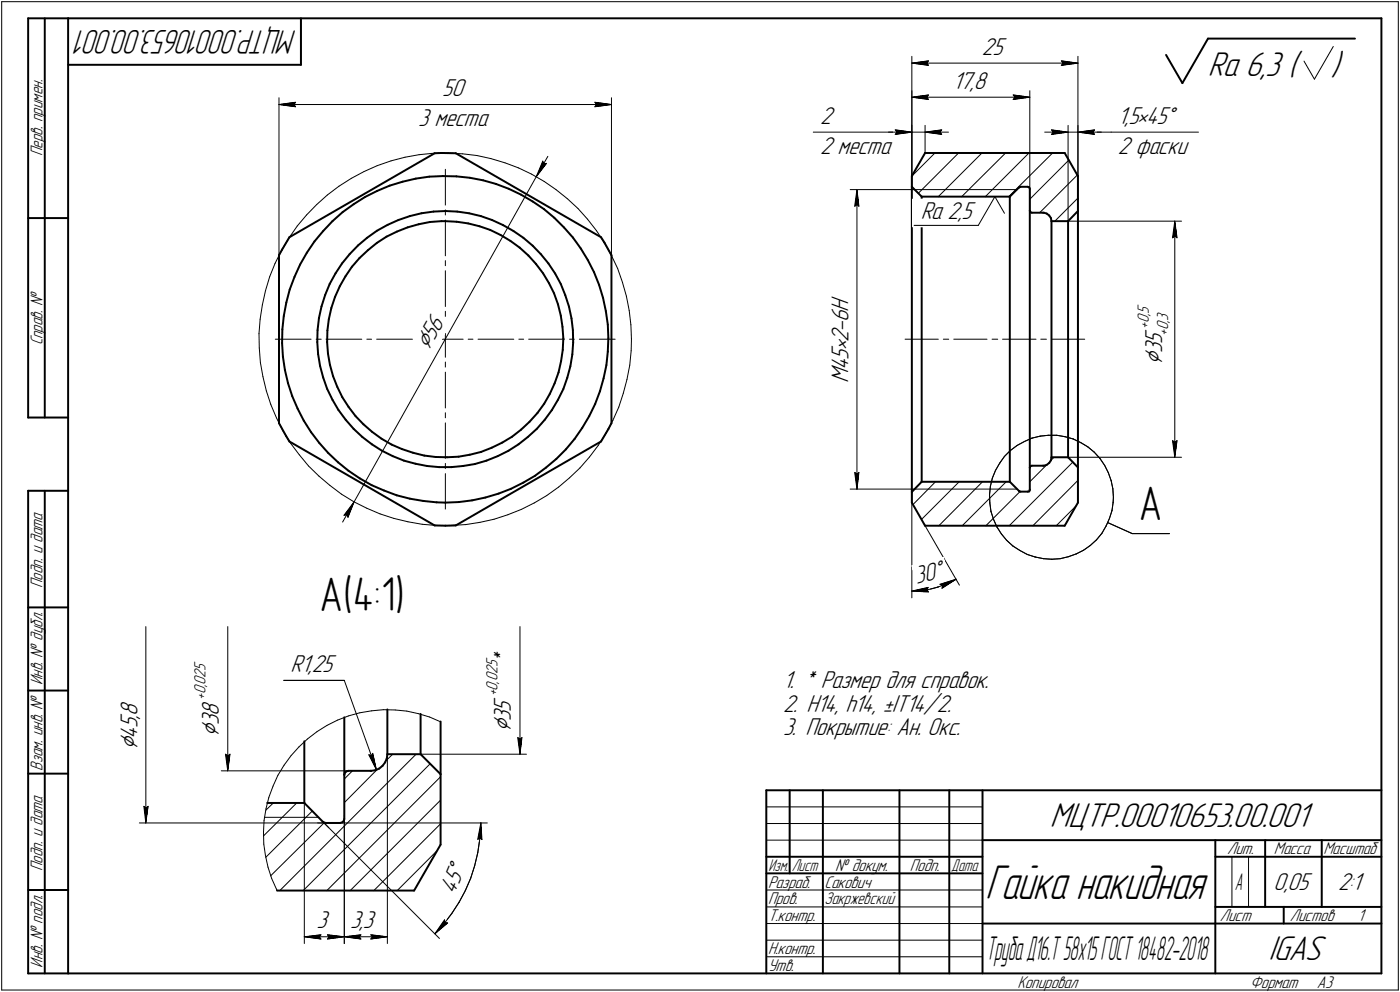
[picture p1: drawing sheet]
<svg xmlns="http://www.w3.org/2000/svg" width="421mm" height="298mm" viewBox="0 0 421 298" stroke-linecap="round" stroke-linejoin="round" font-family="sans-serif">
<defs><g id="words">
<text font-size="15.3" x="296.3" y="270.1">Гайка накидная</text>
<g font-size="14.6">
<text x="342.5" y="156.3">А</text>
<text x="96.1" y="183.7">А(4:1)</text>
</g>
<g font-size="10.9">
<text x="363.3" y="22.8">Ra 6,3 (</text>
<text x="400.3" y="22.8">)</text>
<text x="315.7" y="248.5">МЦТР.00010653.00.001</text>
<text x="381.5" y="288.5">IGAS</text>
</g>
<text font-size="10.8" x="89.3" y="9" transform="rotate(-180 89.3 9)">МЦТР.00010653.00.001</text>
<text font-size="10.5" x="296.6" y="288.5">ТрубаД16.Т58х15ГОСТ18482-2018</text>
<g font-size="8.5">
<text x="128.9" y="105.6" transform="rotate(-61 128.9 105.6)">Ç56</text>
<text x="349.6" y="109.6" transform="rotate(-90 349.6 109.6)">Ç</text>
<text x="65.9" y="221.5" transform="rotate(-90 65.9 221.5)">Ç</text>
<text x="153.7" y="220.1" transform="rotate(-90 153.7 220.1)">Ç</text>
<text x="41.3" y="225.5" transform="rotate(-90 41.3 225.5)">Ç</text>
</g>
<g font-size="7.8">
<text x="295.3" y="16.4">25</text>
<text x="133" y="28.9">50</text>
<text x="286.5" y="26.7">17,8</text>
<text x="125.8" y="38">3 места</text>
<text x="246.6" y="37.2">2</text>
<text x="336.2" y="37.1">1,5•45Å</text>
<text x="246.6" y="46.3">2 места</text>
<text x="336.2" y="46.3">2 фаски</text>
<text x="276.9" y="65.7">Ra 2,5</text>
<text x="255.1" y="93.7" transform="rotate(-90 255.1 93.7)">Н</text>
<text x="255.1" y="99.6" transform="rotate(-90 255.1 99.6)">-</text>
<text x="255.1" y="96.8" transform="rotate(-90 255.1 96.8)">6</text>
<text x="255.1" y="105.3" transform="rotate(-90 255.1 105.3)">•</text>
<text x="255.1" y="102.8" transform="rotate(-90 255.1 102.8)">2</text>
<text x="349.6" y="106.2" transform="rotate(-90 349.6 106.2)">3</text>
<text x="349.6" y="103.4" transform="rotate(-90 349.6 103.4)">5</text>
<text x="255.1" y="111.3" transform="rotate(-90 255.1 111.3)">4</text>
<text x="255.1" y="108.1" transform="rotate(-90 255.1 108.1)">5</text>
<text x="255.1" y="115.2" transform="rotate(-90 255.1 115.2)">M</text>
<text x="275.7" y="175.5" transform="rotate(-15 275.7 175.5)">30Å</text>
<text x="87.4" y="201.9">R1,25</text>
<text x="153.7" y="199.8" transform="rotate(-90 153.7 199.8)">*</text>
<text x="235.5" y="206.7">1. * Размер для справок.</text>
<text x="41.3" y="215.1" transform="rotate(-90 41.3 215.1)">8</text>
<text x="65.9" y="215.2" transform="rotate(-90 65.9 215.2)">8</text>
<text x="153.7" y="213.9" transform="rotate(-90 153.7 213.9)">5</text>
<text x="235.5" y="213.8">2. H14, h14, ±IT14/2.</text>
<text x="41.3" y="218.9" transform="rotate(-90 41.3 218.9)">5</text>
<text x="41.3" y="216.1" transform="rotate(-90 41.3 216.1)">,</text>
<text x="65.9" y="218" transform="rotate(-90 65.9 218)">3</text>
<text x="153.7" y="216.6" transform="rotate(-90 153.7 216.6)">3</text>
<text x="235.5" y="221">3. Покрытие: Ан. Окс.</text>
<text x="41.3" y="222.1" transform="rotate(-90 41.3 222.1)">4</text>
<text x="136.7" y="268.9" transform="rotate(-67 136.7 268.9)">45Å</text>
<text x="383" y="267.5">0,05</text>
<text x="402.4" y="267.5">2:1</text>
<text x="95.2" y="279">3</text>
<text x="105.3" y="279">3,3</text>
</g>
<text font-size="7.5" x="371.3" y="267.5">А</text>
<g font-size="5.4">
<text x="12.8" y="46.9" transform="rotate(-90 12.8 46.9)">Перв. примен.</text>
<text x="12.8" y="103.8" transform="rotate(-90 12.8 103.8)">Справ. №</text>
<text x="12.8" y="176.7" transform="rotate(-90 12.8 176.7)">Подп. и дата</text>
<text x="12.8" y="205.8" transform="rotate(-90 12.8 205.8)">Инв. № дубл.</text>
<text x="12.8" y="231.6" transform="rotate(-90 12.8 231.6)">Взам. инв. №</text>
<text x="369.1" y="256.8">Лит.</text>
<text x="383.1" y="256.8">Масса</text>
<text x="398" y="256.8">Масштаб</text>
<text x="12.8" y="261.7" transform="rotate(-90 12.8 261.7)">Подп. и дата</text>
<text x="251.2" y="261.8">№ докум.</text>
<text x="273.6" y="261.8">Подп.</text>
<text x="231" y="266.8">Разраб.</text>
<text x="248" y="266.8">Сакович</text>
<text x="231" y="271.8">Пров.</text>
<text x="248" y="271.8">Закржевский</text>
<text x="231" y="276.8">Т.контр.</text>
<text x="366.9" y="276.8">Лист</text>
<text x="387.9" y="276.8">Листов</text>
<text x="408.4" y="276.8">1</text>
<text x="231" y="286.8">Н.контр.</text>
<text x="12.8" y="290.8" transform="rotate(-90 12.8 290.8)">Инв. № подл.</text>
<text x="231" y="291.8">Утв.</text>
<text x="306" y="296.8">Копировал</text>
<text x="376" y="296.8">Формат</text>
<text x="396" y="296.8">A3</text>
</g>
<g font-size="5.3">
<text x="231.1" y="261.8">Изм.</text>
<text x="238.1" y="261.8">Лист</text>
<text x="286.1" y="261.8">Дата</text>
</g>
<g font-size="5.1">
<text x="345.5" y="95" transform="rotate(-90 345.5 95)">,</text>
<text x="345.5" y="94.3" transform="rotate(-90 345.5 94.3)">5</text>
<text x="345.5" y="98.8" transform="rotate(-90 345.5 98.8)">+</text>
<text x="345.5" y="97.2" transform="rotate(-90 345.5 97.2)">0</text>
<text x="351.3" y="100.9" transform="rotate(-90 351.3 100.9)">+</text>
<text x="351.3" y="99.3" transform="rotate(-90 351.3 99.3)">0</text>
<text x="351.3" y="97.1" transform="rotate(-90 351.3 97.1)">,</text>
<text x="351.3" y="96.4" transform="rotate(-90 351.3 96.4)">3</text>
<text x="61.8" y="203.7" transform="rotate(-90 61.8 203.7)">2</text>
<text x="61.8" y="201.5" transform="rotate(-90 61.8 201.5)">5</text>
<text x="149.7" y="202.7" transform="rotate(-90 149.7 202.7)">2</text>
<text x="149.7" y="200.6" transform="rotate(-90 149.7 200.6)">5</text>
<text x="61.8" y="208.6" transform="rotate(-90 61.8 208.6)">0</text>
<text x="61.8" y="206.5" transform="rotate(-90 61.8 206.5)">,</text>
<text x="61.8" y="205.8" transform="rotate(-90 61.8 205.8)">0</text>
<text x="149.7" y="209.3" transform="rotate(-90 149.7 209.3)">+</text>
<text x="149.7" y="207.6" transform="rotate(-90 149.7 207.6)">0</text>
<text x="149.7" y="205.5" transform="rotate(-90 149.7 205.5)">,</text>
<text x="149.7" y="204.8" transform="rotate(-90 149.7 204.8)">0</text>
<text x="61.8" y="210.3" transform="rotate(-90 61.8 210.3)">+</text>
</g>
</g></defs>
<g fill="none" stroke="#000" stroke-width=".59">
<path d="M8.5 5.5v120zM8.5 5.5h12zM13.5 5.5v120zM20.5 5.5v287zM20.5 5.5h395zM20.5 19.5h70zM90.5 5.5v14zM350.7 16.5l4.9 8.5zM363.3 11.6l-7.7 13.4zM363.3 11.6h44.2zM415.5 5.5v287zM109.8 59.2l3.6-1.8z"/>
<path d="M113.4 57.4l3.8-1.6zM117.2 55.8l3.9-1.2zM121.1 54.6l4-.9zM125.1 53.7l4-.6zM129.1 53.1l4.1-.2zM130.7 46.1l2-.1zM132.7 46l4.4 .1zM133.2 52.9l4 .1zM137.1 46.1l43.7 25.2zM137.2 53l4.1 .4zM141.3 53.4l4 .8zM145.3 54.2l3.9 1.1z"/>
<path d="M149.2 55.3l3.8 1.4zM153 56.7l3.7 1.8zM156.7 58.5l3.5 2zM274.2 56.1v91.7zM274.2 56.1l3 3zM274.2 52.9v3.2zM277.2 59.1v85.7zM277.2 59.1h26.5zM278.2 46l-4 6.9zM278.2 46h42zM303.7 59.1v85.7zM306.6 56.3h.1"/>
<path d="M306.5 56.3l-2.8 2.8zM306.6 56.3l.3-.2zM306.9 56.1h2.2zM309.1 56.1l.4 .2zM309.5 56.3l.2 .4zM309.7 56.7v6.6zM320.2 46l4 6.9zM324.2 52.9v10.5zM8.5 65.5h12zM83.9 76.7v50.5zM84.8 75l-.9 1.7zM87 71.3l43.7-25.2z"/>
<path d="M87 71.3l-2.2 3.7zM90.3 79.5l-1.7 3.7zM92.3 75.9l-2 3.6zM94.6 72.6l-2.3 3.3zM97.2 69.4l-2.6 3.2zM100 66.5l3-2.7zM100 66.5l-2.8 2.9zM102.9 79.2l-2 2.9zM103 63.8l3.3-2.4zM105.2 76.4l-2.3 2.8zM106.3 61.4l3.5-2.2zM107.7 73.7l-2.5 2.7z"/>
<path d="M107.7 73.7l2.7-2.2zM108.1 77.6l-2.3 2.6zM108.1 77.6l2.6-2.4zM110.4 71.5l3-2.2zM110.7 75.2l2.7-2.2zM113.4 73l2.8-1.9zM113.4 69.3l3.2-1.7zM116.2 71.1l3.2-1.5zM116.6 67.6l3.2-1.5zM119.4 69.6l3.2-1.3zM119.8 66.1l3.5-1.2zM122.6 68.3l3.3-.9z"/>
<path d="M123.3 64.9l3.4-.8zM125.9 67.4l3.4-.7zM126.7 64.1l3.7-.5zM129.3 66.7l3.5-.2zM130.4 63.6l3.5-.2zM132.8 66.5h1.1zM133.9 66.5l3.4 .1zM133.9 63.4l3.6 .2zM137.3 66.6l3.5 .5zM137.5 63.6l3.6 .5zM140.8 67.1l3.4 .9zM141.1 64.1l3.5 .8z"/>
<path d="M144.2 68l3.2 1.1zM144.6 64.9l3.4 1.2zM147.4 69.1l3.1 1.5zM148 66.1l3.3 1.5zM150.5 70.6l3 1.8zM151.3 67.6l3.1 1.8zM153.5 72.4l2.8 2zM154.4 69.4l3 2.1zM156.3 74.4l2.6 2.4zM157.4 71.5l2.8 2.3zM158.9 76.8l2.3 2.5zM160.2 60.5l3.4 2.3z"/>
<path d="M160.2 73.8l2.4 2.6zM161.2 79.3l2.1 2.8zM162.6 76.4l2.3 2.8zM163.6 62.8l3.1 2.6zM164.9 79.2l2.1 3zM166.7 65.4l2.9 2.9zM169.6 68.3l2.7 3.1zM172.3 71.4l2.4 3.3zM174.7 74.7l2.1 3.4zM176.8 78.1l1.8 3.7zM180.8 71.3l1 1.6zM181.8 72.9l2.1 3.8z"/>
<path d="M183.9 76.7v50.5zM309.7 63.3v77.2zM309.7 63.3l.2 .5zM309.9 63.8l.4 .1zM310.3 63.9h3.4zM313.7 63.9h.2zM313.9 63.9l.9 .3zM314.8 64.2l.8 .6zM315.6 64.8l.5 .7zM316.1 65.5l.1 1zM316.2 66.5v70.9zM316.2 66.5h5z"/>
<path d="M321.2 66.5v70.9zM324.2 63.4l-3 3.1zM324.2 63.4v77.1zM84.9 99l-.1 4.1zM85.3 95l-.4 4zM86.1 90.9l-.8 4.1zM87.1 87l-1 3.9zM88.6 83.2l-1.5 3.8zM95.5 99.2l-.1 3.6zM95.9 95.6l-.4 3.6zM96.7 92.1l-.8 3.5zM97.8 88.6l-1.1 3.5z"/>
<path d="M98.5 99.3l-.1 3.5zM98.9 95.9l-.4 3.4zM99.1 85.3l-1.3 3.3zM99.7 92.5l-.8 3.4zM100.8 89.2l-1.1 3.3zM100.9 82.1l-1.8 3.2zM102.2 86l-1.4 3.2zM103.9 83.1l-1.7 2.9zM105.8 80.2l-1.9 2.9zM163.3 82.1l1.8 3zM165.1 85.1l1.5 3zM166.6 88.1l1.2 3.3z"/>
<path d="M167 82.2l1.7 3.1zM167.8 91.4l.9 3.4zM168.7 94.8l.5 3.4zM168.7 85.3l1.3 3.4zM169.2 98.2l.2 3.5zM170 88.7l1.1 3.4zM171.1 92.1l.8 3.6zM171.9 95.7l.4 3.5zM172.3 99.2l.1 3.7zM178.6 81.8l1.6 3.8zM180.2 85.6l1.2 3.9zM181.4 89.5l.8 4z"/>
<path d="M182.2 93.5l.6 4zM182.8 97.5l.2 4.1zM84.8 103.1l.3 4.1zM85.1 107.2l.6 4zM85.7 111.2l.9 3.9zM86.6 115.1l1.3 3.9zM87.9 119l1.6 3.8zM95.4 102.8l.3 3.6zM95.7 106.4l.6 3.6zM96.3 110l.9 3.5zM97.2 113.5l1.2 3.3zM98.4 102.8l.2 3.5z"/>
<path d="M98.4 116.8l1.6 3.3zM98.6 106.3l.6 3.3zM99.2 109.6l1 3.4zM100.2 113l1.2 3.2zM101.4 116.2l1.6 3.2zM103 119.4l1.8 2.9zM165.4 118.4l-1.7 2.9zM166.8 115.2l-1.4 3.2zM168 111.9l-1.2 3.3zM168.7 108.5l-.7 3.4zM169.2 105.2l-.5 3.3zM169.4 101.7l-.2 3.5z"/>
<path d="M169.4 116.9l-1.6 3.2zM170.6 113.5l-1.2 3.4zM171.5 110.1l-.9 3.4zM172.1 106.5l-.6 3.6zM172.4 102.9l-.3 3.6zM180.4 117.6l-1.4 3.8zM181.5 113.7l-1.1 3.9zM182.4 109.7l-.9 4zM182.8 105.7l-.4 4zM183 101.6l-.2 4.1zM8.5 125.5h12zM83.9 127.2l2.1 3.8z"/>
<path d="M86 131l1 1.7zM87 132.7l43.7 25.2zM89.5 122.8l1.9 3.6zM91.4 126.4l2.2 3.5zM93.6 129.9l2.4 3.2zM96 133.1l2.7 3zM98.7 136.1l3 2.8zM100 120.1l1.8 3.1zM101.7 138.9l3.1 2.6zM101.8 123.2l2.2 3zM104 126.2l2.3 2.7zM104.8 122.3l2.1 2.8z"/>
<path d="M106.3 128.9l2.7 2.4zM106.9 125.1l2.4 2.4zM109 131.3l2.8 2.2zM109.3 127.5l2.6 2.3zM111.8 133.5l3.1 2zM111.9 129.8l2.8 2zM114.7 131.8l3.1 1.8zM114.9 135.5l3.2 1.6zM117.8 133.6l3.1 1.4zM118.1 137.1l3.4 1.3zM120.9 135l3.3 1.1zM121.5 138.4l3.5 1z"/>
<path d="M124.2 136.1l3.4 .8zM125 139.4l3.4 .6zM127.6 136.9l3.4 .4zM131 137.3l3.5 .1zM134.5 137.4l3.4-.2zM137.9 137.2l3.4-.5zM141.3 136.7l3.4-.9zM142.8 139.4l3.5-1zM144.7 135.8l3.2-1.3zM146.3 138.4l3.4-1.3zM147.9 134.5l3.1-1.5zM149.7 137.1l3.2-1.6z"/>
<path d="M151 133l3-1.8zM152.9 135.5l3.1-2zM154 131.2l2.7-2.1zM156 133.5l2.7-2.2zM156.7 129.1l2.6-2.4zM158.7 131.3l2.8-2.4zM161.6 124.1l-2.3 2.6zM163.7 121.3l-2.1 2.8zM163.8 126.2l-2.3 2.7zM165.9 123.3l-2.1 2.9zM167.8 120.1l-1.9 3.2zM170.2 135l-2.9 2.9z"/>
<path d="M172.8 131.9l-2.6 3.1zM175.1 128.6l-2.3 3.3zM177.2 125.1l-2.1 3.5zM179 121.4l-1.8 3.7zM183 128.9l-2.2 3.8zM183.9 127.2l-.9 1.7zM310.3 140h3.4zM313.7 140h.2zM313.9 140l.9-.3zM314.8 139.7l.8-.6zM316.1 138.3l-.5 .8zM316.2 137.4h5z"/>
<path d="M316.2 137.4l-.1 .9zM321.2 137.4l3 3.1zM8.5 147.5v145zM8.5 147.5h12zM13.5 147.5v145zM104.8 141.5l3.4 2.3zM108.2 143.8l3.6 2zM111.8 145.8l3.7 1.6zM115.5 147.4l3.8 1.4zM119.3 148.8l4 1.1zM123.3 149.9l4 .6zM127.3 150.5l4 .5z"/>
<path d="M128.4 140l3.7 .4zM130.7 157.9l3.2 .1zM131.3 151h2.6zM132.1 140.4h3.6zM133.9 151l4.1-.1zM133.9 158l3.2-.1zM135.7 140.4l3.6-.4zM137.1 157.9l43.7-25.2zM138 150.9l4-.5zM139.3 140l3.5-.6zM142 150.4l4-.9zM146 149.5l3.9-1.2z"/>
<path d="M149.9 148.3l3.8-1.4zM153.7 146.9l3.7-1.9zM157.4 145l3.5-2zM160.9 143l3.3-2.5zM164.2 140.5l3.1-2.6zM274.2 151l4 7zM274.2 147.8v3.2zM277.2 144.8h26.5zM277.2 144.8l-3 3zM278.2 158h42zM303.7 144.8l2.8 2.8zM306.6 147.7h.1"/>
<path d="M306.6 147.7h.3zM306.9 147.7h2.2zM309.1 147.7h.4zM309.7 140.5v6.7zM309.7 147.2l-.2 .5zM309.7 147.2h.1M309.9 140.1l-.2 .4zM309.9 140.1l.4-.1zM324.2 140.5v10.5zM324.2 151l-4 7zM8.5 182.5h12zM8.5 207.5h12z"/>
<path d="M103.5 215.6v17.2zM116.5 213.2v13.5zM126.5 214.5v12.2zM132.5 216.8v15.9zM8.5 232.5h12zM91.5 222.8v18.5zM103.5 232.8v13.3zM103.7 232.2l-.2 .6zM103.7 232.2l.4-.4zM104.1 231.8l.6-.2zM104.7 231.6h6.8zM111.6 231.6h.1"/>
<path d="M111.6 231.6l1.3-.1zM112.9 231.5l1.1-.5zM114 231l1.1-.9zM115.8 229.1l-.7 1zM116.3 227.9l-.5 1.2zM116.5 226.7h10zM116.5 226.7l-.2 1.2zM126.5 226.7l6 6zM132.5 232.7v21.1zM230.5 237.5h185zM230.5 237.5v55zM237.5 237.5v25z"/>
<path d="M247.5 237.5v55zM270.5 237.5v55zM285.5 237.5v55zM295.5 237.5v55zM80.3 241.3h11.2zM91.5 241.3l5.6 5.7zM97.1 247l.3 .1zM97.4 247.1l.6 .2zM98 247.3h4.3zM102.3 247.3l.7-.2zM103 247.1l.4-.4zM103.5 246.1l-.1 .6z"/>
<path d="M132.5 253.8l-8 13.8zM230.5 257.5h65zM295.5 252.5h120zM365.5 252.5v40zM365.5 257.5h15zM380.5 252.5v20zM380.5 257.5h35zM397.5 252.5v20zM8.5 267.5h12zM83.3 267.6h41.2zM230.5 262.5h65zM295.5 277.5h70z"/>
<path d="M365.5 277.5h50zM365.5 272.5h50zM386.1 272.5v5zM8.5 292.5h12zM20.5 292.5h395z"/>
</g>
<g fill="none" stroke="#000" stroke-width=".3">
<path d="M.5 .5v297zM.5 .5h420zM274.2 16.9v36zM274.2 19l5-.7zM274.2 19l5 .6zM274.2 19h50zM278.7 19l.5 .6zM279.2 18.3l-.5 .7zM319.2 19.6l5-.6zM319.2 18.3l.5 .7zM319.2 18.3l5 .7zM319.7 19l-.5 .6z"/>
<path d="M324.2 16.9v36zM392.2 18.4l3.1 5.4zM401 14l-5.7 9.8zM420.5 .5v297zM83.9 29.4v47.3zM83.9 31.4l5-.7zM83.9 31.4l5 .7zM83.9 31.4h100zM88.4 31.4l.5 .7zM88.9 30.7l-.5 .7zM178.9 32.1l5-.7zM178.9 30.7l.5 .7z"/>
<path d="M178.9 30.7l5 .7zM179.4 31.4l-.5 .7zM183.9 29.4v47.3zM244.6 39.7h26.6zM267.2 39.7h7zM269.2 39l5 .7zM269.2 39l.5 .7zM269.7 39.7l-.5 .7zM271.2 39.7h3zM274.2 37.7v15.2zM274.2 27.3v28.8zM274.2 39.7h4z"/>
<path d="M274.2 29.2l5-.7zM274.2 29.2l5 .7zM274.2 29.2h35.5zM278.2 37.7v8.3zM278.2 39.7l5 .7zM278.2 39.7l5-.7zM278.2 39.7h7zM278.7 29.2l.5 .7zM279.2 28.5l-.5 .7zM282.7 39.7l.5 .7zM283.2 39l-.5 .7zM304.7 29.9l5-.7z"/>
<path d="M304.7 28.5l.5 .7zM304.7 28.5l5 .7zM305.2 29.2l-.5 .7zM309.7 27.3v36zM314.2 39.7h7zM316.2 39l5 .7zM316.2 39l.5 .7zM316.7 39.7l-.5 .7zM321.2 37.7v28.8zM321.2 39.7h3zM324.2 39.7h10zM324.2 37.7v25.7z"/>
<path d="M324.2 39.7l5 .7zM324.2 39.7l5-.7zM324.2 39.7h7zM328.7 39.7l.5 .7zM329.2 39l-.5 .7zM334.2 39.7h26.2zM98.5 58.6l3.4-2.6zM101.9 56l3.8-2.4zM105.7 53.6l3.8-2zM109.5 51.6l4-1.8zM113.5 49.8l4.1-1.5zM117.6 48.3l4.2-1.1z"/>
<path d="M121.8 47.2l4.3-.7zM126.1 46.5l4.3-.4zM130.4 46.1l4.4-.1zM133.9 50.9v10.7zM134.8 46l4.3 .2zM139.1 46.2l4.3 .5zM143.4 46.7l4.3 1zM147.7 47.7l4.2 1.2zM151.9 48.9l4.1 1.6zM156 50.5l3.9 1.8zM159.9 52.3l3.8 2.2zM161.3 53.1l-54.8 97.7z"/>
<path d="M163.2 48.4l.3 .8zM163.2 48.4l-1.9 4.7zM163.5 49.2l.8-.1zM163.7 54.5l3.5 2.5zM164.3 49.1l-3 4zM164.8 47l-3.5 6.1zM167.2 57l3.4 2.7zM170.6 59.7l3.2 3zM255.7 57h19.4zM257.7 57l.6 5zM257.7 57l-.7 5zM257.7 57v90z"/>
<path d="M269.2 40.4l5-.7zM275.1 57h30.8zM276.2 58.1l12.1-12.1zM281.2 46l-7 6.9zM282.2 59.1l13.1-13.1zM289.2 59.1l13.2-13.1zM296.3 59.1l13.2-13.1zM299.2 59.1l2.9 5zM299.2 59.1l-5 8.6zM303.4 59.1l13.2-13.1zM316.2 40.4l5-.7zM321.5 48.1l-11.8 11.8z"/>
<path d="M82.7 79.2l-1.6 3.9zM84.7 75.3l-2 3.9zM87 71.5l-2.3 3.8zM89.4 67.9l-2.4 3.6zM92.2 64.6l-2.8 3.3zM95.2 61.5l3.3-2.9zM95.2 61.5l-3 3.1zM133.9 63.1v1.5zM133.9 66.1v10.8zM133.9 78.3v1.5zM173.8 62.7l2.9 3.2zM176.7 65.9l2.7 3.4z"/>
<path d="M179.4 69.3l2.4 3.7zM181.8 73l2.1 3.8zM183.9 76.8l1.9 3.9zM257 62l.7-.5zM257.7 61.5l.6 .5zM274.9 67.7h19.3zM312.7 63.9l11.3-11.3zM317.2 66.5l7-7zM321.2 66.5h34.1zM352.6 71.5l.7-.5zM353.3 66.5l.7 5zM353.3 71l.7 .5z"/>
<path d="M353.3 66.5l-.7 5zM353.3 66.5v70.9zM78.2 95.9l-.3 4.3zM78.9 91.6l-.7 4.3zM79.8 87.4l-.9 4.2zM81.1 83.1l-1.3 4.3zM133.9 81.4v10.7zM133.9 93.6v1.5zM133.9 96.6v5.3zM185.8 80.7l1.4 4.1zM187.2 84.8l1.2 4.2zM188.4 89l.8 4.3z"/>
<path d="M189.2 93.3l.5 4.3zM189.7 97.6l.2 4.3zM77.9 100.2l.1 4.4zM78 104.6l.3 4.4zM78.3 109l.8 4.2zM79.1 113.2l1 4.2zM80.1 117.4l1.3 4.2zM82.8 101.9h10.8zM95.1 101.9h1.5zM98 101.9h10.8zM110.3 101.9h1.5zM113.3 101.9h10.7z"/>
<path d="M125.6 101.9h1.4zM128.5 101.9h5.4zM133.9 101.9h5.4zM133.9 111.8v10.8zM133.9 108.8v1.5zM133.9 101.9v5.5zM140.8 101.9h1.4zM143.8 101.9h10.7zM156 101.9h1.5zM159 101.9h10.8zM171.3 101.9h1.4zM174.2 101.9h10.8z"/>
<path d="M187.5 118.2l-1.4 4.1zM188.6 114l-1.1 4.2zM189.4 109.7l-.8 4.3zM189.8 105.4l-.4 4.3zM189.9 101.9l-.1 3.5zM272.2 101.9h10zM283.7 101.9h1.6zM286.9 101.9h9.9zM298.4 101.9h1.7zM301.5 101.9h10.1zM313 101.9h1.7zM316.2 101.9h10z"/>
<path d="M81.4 121.6l1.7 4zM83.1 125.6l2 3.9zM85.1 129.5l2.3 3.7zM87.4 133.2l2.6 3.5zM90 136.7l2.8 3.3zM133.9 139.3v1.5zM133.9 127.1v10.7zM133.9 124v1.6zM177.3 137.3l-2.9 3.3zM179.9 133.9l-2.6 3.4zM182.3 130.1l-2.4 3.8zM184.3 126.3l-2 3.8z"/>
<path d="M186.1 122.3l-1.8 4zM300.7 139.2l-1.3 2.2zM302.1 137.2l1.8-1.8zM302.1 137.2l-1.4 2zM303.9 135.4l2-1.5zM305.9 133.9l2.2-1.2zM308.1 132.7l2.3-1zM310.4 131.7l2.4-.6zM312.8 131.1l2.5-.3zM315.3 130.8h2.5zM317 137.4l-1 1zM317.8 130.8l2.5 .4z"/>
<path d="M320.3 131.2l2.4 .7zM321.2 137.4h34.1zM322.7 138.9l-19.2 19.1zM322.7 131.9l2.3 1.1zM325 133l2.2 1.3zM327.2 134.3l1.9 1.6zM329.1 135.9l1.7 1.9zM330.8 137.8l1.4 2.1zM332.2 139.9l1.1 2.2zM352.6 132.4l.7 5zM352.6 132.4l.7 .5zM353.3 132.9l.7-.5z"/>
<path d="M354 132.4l-.7 5zM92.8 140l3.1 3.1zM95.9 143.1l3.3 2.8zM99.2 145.9l3.5 2.6zM102.7 148.5l3.7 2.3zM103.5 154.9l.8-.2zM104.3 154.7l.3 .7zM106.4 150.8l3.9 1.9zM106.5 150.8l-3 4.1zM106.5 150.8l-1.9 4.6zM106.5 150.8l-3.5 6.1zM110.3 152.7l4 1.7z"/>
<path d="M114.3 154.4l4.1 1.4zM118.4 155.8l4.3 1zM122.7 156.8l4.3 .8zM127 157.6l4.3 .3zM131.3 157.9h4.3zM133.9 142.3v10.7zM135.6 157.9l4.4-.3zM140 157.6l4.4-.6zM144.4 157l4.2-1zM148.6 156l4.1-1.3zM152.7 154.7l4.1-1.6zM156.8 153.1l3.9-2z"/>
<path d="M160.7 151.1l3.7-2.2zM164.4 148.9l3.6-2.5zM168 146.4l3.3-2.8zM171.3 143.6l3.1-3zM255.7 147h19.4zM257 142l.7 5zM257 142l.7 .5zM257.7 142.5l.6-.5zM258.3 142l-.6 5zM274.2 147.8v31.9zM275.1 147h30.8zM277.1 156.1l11.4-11.3z"/>
<path d="M278.2 158l10.3 17.9zM281.3 144.8l-6.7 6.8zM289.4 158l13.2-13.2zM295.5 144.8l-13.1 13.2zM297.6 148.7l.1 2.4zM297.7 151.1l.3 2.6zM297.9 146.1l-.3 2.6zM298 153.7l.8 2.3zM298.4 143.7l-.5 2.4zM298.8 156l1 2.3zM299.4 141.4l-1 2.3zM299.8 158.3l1.4 2.1z"/>
<path d="M306.7 147.7l-10.2 10.3zM309.7 144.8l5-5zM317.7 158l5.9-5.9zM324.2 144.4l-13.6 13.6zM332.7 158.1l-1.3 2.2zM333.2 157.1l7.3 3.3zM333.3 142.1l.9 2.3zM333.7 155.8l-1 2.3zM334.2 144.4l.5 2.5zM334.4 153.4l-.7 2.4zM334.7 146.9l.2 2.5zM334.8 151l-.4 2.4z"/>
<path d="M334.9 149.4l-.1 1.6zM274.2 177.6l1.9-.1zM274.2 177.6l4.9-1.1zM274.2 177.6l5 .3zM276.1 177.5l3-.3zM278.7 177.3l.5 .6zM279.1 177.2l2.9-.8zM279.1 176.5l-.4 .8zM282 176.4l2.8-1zM282.7 175.6l.8 .4zM282.7 175.6l4.8-1.5zM283.3 176.8l4.2-2.7z"/>
<path d="M283.5 176l-.2 .8zM284.8 175.4l2.7-1.3zM301.2 160.4l1.6 2zM302.8 162.4l1.8 1.7zM304.6 164.1l2.1 1.3zM306.7 165.4l2.2 1.2zM308.9 166.6l2.4 .8zM311.3 167.4l2.6 .5zM313.9 167.9l2.4 .2zM316.3 168.1l2.6-.2zM318.9 167.9l2.4-.6zM321.3 167.3l2.4-.8z"/>
<path d="M323.7 166.5l2.2-1.1zM325.9 165.4l2-1.5zM327.9 163.9l1.9-1.7zM331.4 160.3l-1.6 1.9zM340.5 160.4h11.2zM43.9 188.3v59zM68.5 188.3v43.3zM156.4 188.3v38.4zM85.3 204.5h18.2zM95.3 219.9l3-1.9zM98.3 218l3.2-1.6zM101.5 216.4l3.3-1.3z"/>
<path d="M103.5 204.5l9.7 26.8zM104.8 215.1l3.4-.9zM108.2 214.2l3.6-.6zM111.8 213.6l3.5-.3zM115.3 213.3l3.6 .1zM118.9 213.4l3.4 .3zM122.3 213.7l3.5 .8zM125.8 214.5l3.4 1zM129.2 215.5l3.3 1.4zM66.5 231.6h38.2zM67.8 226.7l.7 4.9zM67.8 226.7l.7 .5z"/>
<path d="M68.5 227.2l.7-.5zM69.2 226.7l-.7 4.9zM80.9 239.6l-.9 3.4zM82.1 236.2l-1.2 3.4zM83.6 233l-1.5 3.2zM85.4 230l-1.8 3zM87.5 227.1l-2.1 2.9zM89.9 224.5l2.6-2.4zM89.9 224.5l-2.4 2.6zM92.5 222.1l2.8-2.2zM103.5 234.1l2.5-2.5zM110.9 226.8l2.3 4.5z"/>
<path d="M110.9 226.8l.8 .3zM112.1 226.4l-.4 .7zM112.1 226.4l1.1 4.9zM113.5 231.2l-10 10zM116.1 228.6l2-1.9zM116.5 226.7v56.8zM126.5 226.7h31.8zM155.7 221.7l.7 5zM155.7 221.7l.7 .5zM156.4 222.2l.6-.5zM157 221.7l-.6 5zM41.9 247.3h56.1z"/>
<path d="M43.3 242.3l.6 5zM43.3 242.3l.6 .5zM43.9 242.8l.6-.5zM44.5 242.3l-.6 5zM79.2 251.2l10-9.9zM79.2 250.1l.1 3.6zM79.3 253.7l.5 3.4zM79.4 246.5l-.2 3.6zM79.5 245.6h16.3zM79.8 257.1l.8 3.5zM79.9 257.6l14-13.8zM79.9 243.5l2.3-2.2z"/>
<path d="M80 243l-.6 3.5zM91.5 241.3v42.2zM95.5 247.3h2.5zM97.1 247l1.8 1.8zM97.1 247l35.1 35zM98 247.3h48.6zM103.5 246.1v37.4zM103.5 245.1v38.4zM132.5 247.6l-20.1 20zM132.5 240.5l-27.2 27.1zM143.7 256.3l-1 3.9zM143.7 252.2l.7-.4z"/>
<path d="M144.3 252.3l-.6 4zM144.4 251.8l.5 .5zM144.5 248.3l-.2 4zM144.6 247.3l-.1 1zM144.6 247.3l.3 5zM144.6 247.3l-.9 4.9zM230.5 247.5h65zM230.5 252.5h65zM230.5 242.5h65zM370.5 257.5v15zM375.5 257.5v15zM80.6 260.6l1.1 3.4z"/>
<path d="M81.4 263.2l16.1-16zM81.7 264l1.4 3.2zM83.1 267.2l.3 .4zM84.2 267.6l40.9-40.9zM91.2 267.6l38.2-38.1zM98.3 267.6l34.2-34.2zM119.5 267.6l11.8-11.8zM133.5 277.6l-2.7 3zM133.7 276.4l-2.9 4.2zM133.7 276.4l.1 .9zM133.8 277.3l.8 .1zM135.9 274.5l-2.4 3.1z"/>
<path d="M138.1 271.1l-2.2 3.4zM140 267.6l-1.9 3.5zM141.6 263.9l-1.6 3.7zM142.7 260.2l-1.1 3.7zM230.5 267.5h65zM230.5 272.5h65zM230.5 277.5h65zM.5 297.5h420zM91.5 281.5l5-.6zM91.5 281.5l5 .7zM91.5 281.5h12zM96 281.5l.5 .7z"/>
<path d="M96.5 280.9l-.5 .6zM98.5 282.2l5-.7zM98.5 280.9l.5 .6zM98.5 280.9l5 .6zM99 281.5l-.5 .7zM103.5 281.5l5-.6zM103.5 281.5l5 .7zM103.5 281.5h13zM108 281.5l.5 .7zM108.5 280.9l-.5 .6zM111.5 282.2l5-.7zM111.5 280.9l.5 .6z"/>
<path d="M111.5 280.9l5 .6zM112 281.5l-.5 .7zM130.8 280.6l3.8-3.2zM230.5 282.5h65zM230.5 287.5h65z"/>
</g>
<g fill="#fff" stroke="#fff" stroke-width=".3">
<path d="M246.6 31.6h5zM246.6 31.7h5zM246.6 31.7h5zM246.6 31.8h5zM246.6 31.9h5zM246.6 32h5zM246.6 32.1h5zM246.6 32.2h5zM246.6 32.3h5zM246.6 32.3h5zM246.6 32.4h5zM246.6 32.5h5zM246.6 32.6h5zM246.6 32.7h5zM246.6 32.8h5zM246.6 32.9h5zM246.6 32.9h5zM246.6 33h5zM246.6 33.1h5zM246.6 33.2h5zM246.6 33.3h5zM246.6 33.4h5zM246.6 33.4h5zM246.6 33.5h5zM246.6 33.6h5zM246.6 33.7h5zM246.6 33.8h5zM246.6 33.9h5zM246.6 34h5zM246.6 34h5zM246.6 34.1h5zM246.6 34.2h5zM246.6 34.3h5zM246.6 34.4h5zM246.6 34.5h5zM246.6 34.5h5zM246.6 34.6h5zM246.6 34.7h5zM246.6 34.8h5zM246.6 34.9h5zM246.6 35h5zM246.6 35.1h5zM246.6 35.1h5zM246.6 35.2h5zM246.6 35.3h5zM246.6 35.4h5zM246.6 35.5h5zM246.6 35.6h5zM246.6 35.6h5zM246.6 35.7h5zM246.6 35.8h5zM246.6 35.9h5zM246.6 36h5zM246.6 36.1h5zM246.6 36.2h5zM246.6 36.2h5zM246.6 36.3h5zM246.6 36.4h5zM246.6 36.5h5zM246.6 36.6h5zM246.6 36.7h5zM246.6 36.7h5zM246.6 36.8h5zM246.6 36.9h5zM246.6 37h5zM246.6 37.1h5zM246.6 37.2h5zM246.6 37.3h5zM246.6 37.3h5zM246.6 37.4h5zM246.6 37.5h5zM246.6 37.6h5zM246.6 37.7h5zM246.6 37.8h5zM246.6 37.8h5zM246.6 37.9h5zM246.6 38h5zM246.6 38.1h5zM246.6 38.2h5zM246.6 38.3h5zM246.6 38.4h5zM246.6 38.4h5zM246.6 38.5h5zM246.6 38.6h5z"/>
<path d="M246.6 40.7h22.6zM246.6 40.8h22.6zM246.6 40.9h22.6zM246.6 41h22.6zM246.6 41.1h22.6zM246.6 41.1h22.6zM246.6 41.2h22.6zM246.6 41.3h22.6zM246.6 41.4h22.6zM246.6 41.5h22.6zM246.6 41.6h22.6zM246.6 41.7h22.6zM246.6 41.7h22.6zM246.6 41.8h22.6zM246.6 41.9h22.6zM246.6 42h22.6zM246.6 42.1h22.6zM246.6 42.2h22.6zM246.6 42.2h22.6zM246.6 42.3h22.6zM246.6 42.4h22.6zM246.6 42.5h22.6zM246.6 42.6h22.6zM246.6 42.7h22.6zM246.6 42.8h22.6zM246.6 42.8h22.6zM246.6 42.9h22.6zM246.6 43h22.6zM246.6 43.1h22.6zM246.6 43.2h22.6zM246.6 43.3h22.6zM246.6 43.3h22.6zM246.6 43.4h22.6zM246.6 43.5h22.6zM246.6 43.6h22.6zM246.6 43.7h22.6zM246.6 43.8h22.6zM246.6 43.9h22.6zM246.6 43.9h22.6zM246.6 44h22.6zM246.6 44.1h22.6zM246.6 44.2h22.6zM246.6 44.3h22.6zM246.6 44.4h22.6zM246.6 44.4h22.6zM246.6 44.5h22.6zM246.6 44.6h22.6zM246.6 44.7h22.6zM246.6 44.8h22.6zM246.6 44.9h22.6zM246.6 45h22.6zM246.6 45h22.6zM246.6 45.1h22.6zM246.6 45.2h22.6zM246.6 45.3h22.6zM246.6 45.4h22.6zM246.6 45.5h22.6zM246.6 45.6h22.6zM246.6 45.6h22.6zM246.6 45.7h22.6zM246.6 45.8h22.6zM246.6 45.9h22.6zM246.6 46h22.6zM246.6 46.1h22.6zM246.6 46.1h22.6zM246.6 46.2h22.6zM246.6 46.3h22.6zM246.6 46.4h22.6zM246.6 46.5h22.6zM246.6 46.6h22.6zM246.6 46.7h22.6zM246.6 46.7h22.6zM246.6 46.8h22.6zM246.6 46.9h22.6zM246.6 47h22.6zM246.6 47.1h22.6zM246.6 47.2h22.6zM246.6 47.2h22.6zM246.6 47.3h22.6zM246.6 47.4h22.6zM246.6 47.5h22.6zM246.6 47.6h22.6zM246.6 47.7h22.6zM246.6 47.8h22.6z"/>
<path d="M268.7 38.5h.7zM268.7 38.6h1.3zM268.7 38.7h1.9zM268.7 38.8h2.6zM268.7 38.9h3.2zM268.7 38.9h3.8zM268.7 39h4zM268.7 39.1h4.2zM268.7 39.2h4.3zM268.7 39.3h4.6zM268.7 39.4h4.8zM268.7 39.5h4.9zM268.7 39.5h5.2zM268.7 39.6h5.4zM268.7 39.7h5.5zM268.7 39.8h5.4zM268.7 39.9h5.2zM268.7 40h4.9zM268.7 40h4.8zM268.7 40.1h4.6zM268.7 40.2h4.3zM268.7 40.3h4.2zM268.7 40.4h4zM268.7 40.5h3.8zM268.7 40.6h3.1zM268.7 40.6h2.3zM268.7 40.7h1.6zM268.7 40.8h.8z"/>
<path d="M283.1 38.5h.6zM282.5 38.6h1.2zM281.9 38.7h1.8zM281.3 38.8h2.4zM280.7 38.9h3zM280 38.9h3.7zM279.8 39h3.9zM279.7 39.1h4zM279.4 39.2h4.3zM279.2 39.3h4.5zM279.1 39.4h4.6zM278.8 39.5h4.9zM278.6 39.5h5.1zM278.5 39.6h5.2zM278.2 39.7h5.5zM278.5 39.8h5.2zM278.6 39.9h5.1zM278.8 40h4.9zM279.1 40h4.6zM279.2 40.1h4.5zM279.4 40.2h4.3zM279.7 40.3h4zM279.8 40.4h3.9zM280 40.5h3.7zM280.8 40.6h2.9zM281.5 40.6h2.2zM282.3 40.7h1.4zM283 40.8h.7z"/>
<path d="M286.5 21.1h11.4zM286.5 21.2h11.4zM286.5 21.3h11.4zM286.5 21.3h11.4zM286.5 21.4h11.4zM286.5 21.5h11.4zM286.5 21.6h11.4zM286.5 21.7h11.4zM286.5 21.8h11.4zM286.5 21.8h11.4zM286.5 21.9h11.4zM286.5 22h11.4zM286.5 22.1h11.4zM286.5 22.2h11.4zM286.5 22.3h11.4zM286.5 22.4h11.4zM286.5 22.4h11.4zM286.5 22.5h11.4zM286.5 22.6h11.4zM286.5 22.7h11.4zM286.5 22.8h11.4zM286.5 22.9h11.4zM286.5 22.9h11.4zM286.5 23h11.4zM286.5 23.1h11.4zM286.5 23.2h11.4zM286.5 23.3h11.4zM286.5 23.4h11.4zM286.5 23.5h11.4zM286.5 23.5h11.4zM286.5 23.6h11.4zM286.5 23.7h11.4zM286.5 23.8h11.4zM286.5 23.9h11.4zM286.5 24h11.4zM286.5 24h11.4zM286.5 24.1h11.4zM286.5 24.2h11.4zM286.5 24.3h11.4zM286.5 24.4h11.4zM286.5 24.5h11.4zM286.5 24.6h11.4zM286.5 24.6h11.4zM286.5 24.7h11.4zM286.5 24.8h11.4zM286.5 24.9h11.4zM286.5 25h11.4zM286.5 25.1h11.4zM286.5 25.1h11.4zM286.5 25.2h11.4zM286.5 25.3h11.4zM286.5 25.4h11.4zM286.5 25.5h11.4zM286.5 25.6h11.4zM286.5 25.7h11.4zM286.5 25.7h11.4zM286.5 25.8h11.4zM286.5 25.9h11.4zM286.5 26h11.4zM286.5 26.1h11.4zM286.5 26.2h11.4zM286.5 26.2h11.4zM286.5 26.3h11.4zM286.5 26.4h11.4zM286.5 26.5h11.4zM286.5 26.6h11.4zM286.5 26.7h11.4zM286.5 26.8h11.4zM286.5 26.8h11.4zM286.5 26.9h11.4zM286.5 27h11.4zM286.5 27.1h11.4zM286.5 27.2h11.4zM286.5 27.3h11.4zM286.5 27.3h11.4zM286.5 27.4h11.4zM286.5 27.5h11.4zM286.5 27.6h11.4zM286.5 27.7h11.4zM286.5 27.8h11.4zM286.5 27.9h11.4zM286.5 27.9h11.4zM286.5 28h11.4zM286.5 28.1h11.4z"/>
<path d="M279.1 28.1h.6zM278.3 28.2h1.4zM277.5 28.3h2.2zM276.8 28.4h2.9zM276 28.4h3.7zM275.8 28.5h3.9zM275.7 28.6h4zM275.4 28.7h4.3zM275.3 28.8h4.4zM275.1 28.9h4.6zM274.8 29h4.9zM274.7 29h5zM274.5 29.1h5.2zM274.2 29.2h5.5zM274.5 29.3h5.2zM274.7 29.4h5zM274.8 29.5h4.9zM275.1 29.5h4.6zM275.3 29.6h4.4zM275.4 29.7h4.3zM275.7 29.8h4zM275.8 29.9h3.9zM276 30h3.7zM276.7 30.1h3zM277.3 30.1h2.4zM277.9 30.2h1.8zM278.6 30.3h1.1zM279.1 30.4h.6z"/>
<path d="M304.2 28.1h.8zM304.2 28.2h1.5zM304.2 28.3h2.3zM304.2 28.4h3.1zM304.2 28.4h3.7zM304.2 28.5h4zM304.2 28.6h4.2zM304.2 28.7h4.3zM304.2 28.8h4.6zM304.2 28.9h4.7zM304.2 29h4.9zM304.2 29h5.2zM304.2 29.1h5.3zM304.2 29.2h5.5zM304.2 29.3h5.3zM304.2 29.4h5.2zM304.2 29.5h4.9zM304.2 29.5h4.7zM304.2 29.6h4.6zM304.2 29.7h4.3zM304.2 29.8h4.2zM304.2 29.9h4zM304.2 30h3.7zM304.2 30.1h3.1zM304.2 30.1h2.5zM304.2 30.2h1.9zM304.2 30.3h1.3zM304.2 30.4h.7z"/>
<path d="M295.3 10.8h7.8zM295.3 10.9h7.8zM295.3 11h7.8zM295.3 11.1h7.8zM295.3 11.2h7.8zM295.3 11.3h7.8zM295.3 11.3h7.8zM295.3 11.4h7.8zM295.3 11.5h7.8zM295.3 11.6h7.8zM295.3 11.7h7.8zM295.3 11.8h7.8zM295.3 11.9h7.8zM295.3 11.9h7.8zM295.3 12h7.8zM295.3 12.1h7.8zM295.3 12.2h7.8zM295.3 12.3h7.8zM295.3 12.4h7.8zM295.3 12.4h7.8zM295.3 12.5h7.8zM295.3 12.6h7.8zM295.3 12.7h7.8zM295.3 12.8h7.8zM295.3 12.9h7.8zM295.3 13h7.8zM295.3 13h7.8zM295.3 13.1h7.8zM295.3 13.2h7.8zM295.3 13.3h7.8zM295.3 13.4h7.8zM295.3 13.5h7.8zM295.3 13.5h7.8zM295.3 13.6h7.8zM295.3 13.7h7.8zM295.3 13.8h7.8zM295.3 13.9h7.8zM295.3 14h7.8zM295.3 14.1h7.8zM295.3 14.1h7.8zM295.3 14.2h7.8zM295.3 14.3h7.8zM295.3 14.4h7.8zM295.3 14.5h7.8zM295.3 14.6h7.8zM295.3 14.6h7.8zM295.3 14.7h7.8zM295.3 14.8h7.8zM295.3 14.9h7.8zM295.3 15h7.8zM295.3 15.1h7.8zM295.3 15.2h7.8zM295.3 15.2h7.8zM295.3 15.3h7.8zM295.3 15.4h7.8zM295.3 15.5h7.8zM295.3 15.6h7.8zM295.3 15.7h7.8zM295.3 15.7h7.8zM295.3 15.8h7.8zM295.3 15.9h7.8zM295.3 16h7.8zM295.3 16.1h7.8zM295.3 16.2h7.8zM295.3 16.3h7.8zM295.3 16.3h7.8zM295.3 16.4h7.8zM295.3 16.5h7.8zM295.3 16.6h7.8zM295.3 16.7h7.8zM295.3 16.8h7.8zM295.3 16.8h7.8zM295.3 16.9h7.8zM295.3 17h7.8zM295.3 17.1h7.8zM295.3 17.2h7.8zM295.3 17.3h7.8zM295.3 17.4h7.8zM295.3 17.4h7.8zM295.3 17.5h7.8zM295.3 17.6h7.8zM295.3 17.7h7.8zM295.3 17.8h7.8zM295.3 17.9h7.8z"/>
<path d="M279.1 17.8h.6zM278.6 17.9h1.1zM277.9 17.9h1.8zM277.3 18h2.4zM276.7 18.1h3zM276 18.2h3.7zM275.8 18.3h3.9zM275.7 18.4h4zM275.4 18.5h4.3zM275.3 18.5h4.4zM275.1 18.6h4.6zM274.8 18.7h4.9zM274.7 18.8h5zM274.5 18.9h5.2zM274.2 19h5.5zM274.5 19h5.2zM274.7 19.1h5zM274.8 19.2h4.9zM275.1 19.3h4.6zM275.3 19.4h4.4zM275.4 19.5h4.3zM275.7 19.6h4zM275.8 19.6h3.9zM276 19.7h3.7zM276.8 19.8h2.9zM277.5 19.9h2.2zM278.3 20h1.4zM279.1 20.1h.6z"/>
<path d="M318.7 17.8h.7zM318.7 17.9h1.3zM318.7 17.9h1.8zM318.7 18h2.5zM318.7 18.1h3.1zM318.7 18.2h3.7zM318.7 18.3h4zM318.7 18.4h4.1zM318.7 18.5h4.3zM318.7 18.5h4.6zM318.7 18.6h4.7zM318.7 18.7h4.9zM318.7 18.8h5.1zM318.7 18.9h5.3zM318.7 19h5.5zM318.7 19h5.3zM318.7 19.1h5.1zM318.7 19.2h4.9zM318.7 19.3h4.7zM318.7 19.4h4.6zM318.7 19.5h4.3zM318.7 19.6h4.1zM318.7 19.6h4zM318.7 19.7h3.7zM318.7 19.8h3zM318.7 19.9h2.3zM318.7 20h1.5zM318.7 20.1h.7z"/>
<path d="M249.5 88.6h7.2zM249.5 88.7h7.2zM249.5 88.8h7.2zM249.5 88.9h7.2zM249.5 89h7.2zM249.5 89.1h7.2zM249.5 89.2h7.2zM249.5 89.2h7.2zM249.5 89.3h7.2zM249.5 89.4h7.2zM249.5 89.5h7.2zM249.5 89.6h7.2zM249.5 89.7h7.2zM249.5 89.7h7.2zM249.5 89.8h7.2zM249.5 89.9h7.2zM249.5 90h7.2zM249.5 90.1h7.2zM249.5 90.2h7.2zM249.5 90.3h7.2zM249.5 90.3h7.2zM249.5 90.4h7.2zM249.5 90.5h7.2zM249.5 90.6h7.2zM249.5 90.7h7.2zM249.5 90.8h7.2zM249.5 90.8h7.2zM249.5 90.9h7.2zM249.5 91h7.2zM249.5 91.1h7.2zM249.5 91.2h7.2zM249.5 91.3h7.2zM249.5 91.4h7.2zM249.5 91.4h7.2zM249.5 91.5h7.2zM249.5 91.6h7.2zM249.5 91.7h7.2zM249.5 91.8h7.2zM249.5 91.9h7.2zM249.5 91.9h7.2zM249.5 92h7.2zM249.5 92.1h7.2zM249.5 92.2h7.2zM249.5 92.3h7.2zM249.5 92.4h7.2zM249.5 92.5h7.2zM249.5 92.5h7.2zM249.5 92.6h7.2zM249.5 92.7h7.2zM249.5 92.8h7.2zM249.5 92.9h7.2zM249.5 93h7.2zM249.5 93h7.2zM249.5 93.1h7.2zM249.5 93.2h7.2zM249.5 93.3h7.2zM249.5 93.4h7.2zM249.5 93.5h7.2zM249.5 93.6h7.2zM249.5 93.6h7.2zM249.5 93.7h7.2zM249.5 93.8h7.2zM249.5 93.9h7.2zM249.5 94h7.2zM249.5 94.1h7.2zM249.5 94.1h7.2zM249.5 94.2h7.2zM249.5 94.3h7.2zM249.5 94.4h7.2zM249.5 94.5h7.2zM249.5 94.6h7.2zM249.5 94.7h7.2zM249.5 94.7h7.2zM249.5 94.8h7.2zM249.5 94.9h7.2zM249.5 95h7.2zM249.5 95.1h7.2zM249.5 95.2h7.2zM249.5 95.2h7.2zM249.5 95.3h7.2zM249.5 95.4h7.2zM249.5 95.5h7.2zM249.5 95.6h7.2zM249.5 95.7h7.2zM249.5 95.8h7.2zM249.5 95.8h7.2zM249.5 95.9h7.2zM249.5 96h7.2zM249.5 96.1h7.2zM249.5 96.2h7.2zM249.5 96.3h7.2zM249.5 96.4h7.2zM249.5 96.4h7.2zM249.5 96.5h7.2zM249.5 96.6h7.2zM249.5 96.7h7.2zM249.5 96.8h7.2zM249.5 96.9h7.2zM249.5 96.9h7.2zM249.5 97h7.2zM249.5 97.1h7.2zM249.5 97.2h7.2zM249.5 97.3h7.2zM249.5 97.4h7.2zM249.5 97.5h7.2zM249.5 97.5h7.2zM249.5 97.6h7.2zM249.5 97.7h7.2zM249.5 97.8h7.2zM249.5 97.9h7.2zM249.5 98h7.2zM249.5 98h7.2zM249.5 98.1h7.2zM249.5 98.2h7.2zM249.5 98.3h7.2zM249.5 98.4h7.2zM249.5 98.5h7.2zM249.5 98.6h7.2zM249.5 98.6h7.2zM249.5 98.7h7.2zM249.5 98.8h7.2zM249.5 98.9h7.2zM249.5 99h7.2zM249.5 99.1h7.2zM249.5 99.1h7.2zM249.5 99.2h7.2zM249.5 99.3h7.2zM249.5 99.4h7.2zM249.5 99.5h7.2zM249.5 99.6h7.2zM249.5 99.7h7.2zM249.5 99.7h7.2zM249.5 99.8h7.2zM249.5 99.9h7.2zM249.5 100h7.2zM249.5 100.1h7.2zM249.5 100.2h7.2zM249.5 100.2h7.2zM249.5 100.3h7.2zM249.5 100.4h7.2zM249.5 100.5h7.2zM249.5 100.6h7.2zM249.5 100.7h7.2zM249.5 100.8h7.2zM249.5 100.8h7.2zM249.5 100.9h7.2zM249.5 101h7.2zM249.5 101.1h7.2zM249.5 101.2h7.2zM249.5 101.3h7.2zM249.5 101.3h7.2zM249.5 101.4h7.2zM249.5 101.5h7.2zM249.5 101.6h7.2zM249.5 101.7h7.2zM249.5 101.8h7.2zM249.5 101.9h7.2zM249.5 101.9h7.2zM249.5 102h7.2zM249.5 102.1h7.2zM249.5 102.2h7.2zM249.5 102.3h7.2zM249.5 102.4h7.2zM249.5 102.4h7.2zM249.5 102.5h7.2zM249.5 102.6h7.2zM249.5 102.7h7.2zM249.5 102.8h7.2zM249.5 102.9h7.2zM249.5 103h7.2zM249.5 103h7.2zM249.5 103.1h7.2zM249.5 103.2h7.2zM249.5 103.3h7.2zM249.5 103.4h7.2zM249.5 103.5h7.2zM249.5 103.5h7.2zM249.5 103.6h7.2zM249.5 103.7h7.2zM249.5 103.8h7.2zM249.5 103.9h7.2zM249.5 104h7.2zM249.5 104.1h7.2zM249.5 104.1h7.2zM249.5 104.2h7.2zM249.5 104.3h7.2zM249.5 104.4h7.2zM249.5 104.5h7.2zM249.5 104.6h7.2zM249.5 104.6h7.2zM249.5 104.7h7.2zM249.5 104.8h7.2zM249.5 104.9h7.2zM249.5 105h7.2zM249.5 105.1h7.2zM249.5 105.2h7.2zM249.5 105.2h7.2zM249.5 105.3h7.2zM249.5 105.4h7.2zM249.5 105.5h7.2zM249.5 105.6h7.2zM249.5 105.7h7.2zM249.5 105.7h7.2zM249.5 105.8h7.2zM249.5 105.9h7.2zM249.5 106h7.2zM249.5 106.1h7.2zM249.5 106.2h7.2zM249.5 106.3h7.2zM249.5 106.3h7.2zM249.5 106.4h7.2zM249.5 106.5h7.2zM249.5 106.6h7.2zM249.5 106.7h7.2zM249.5 106.8h7.2zM249.5 106.8h7.2zM249.5 106.9h7.2zM249.5 107h7.2zM249.5 107.1h7.2zM249.5 107.2h7.2zM249.5 107.3h7.2zM249.5 107.4h7.2zM249.5 107.4h7.2zM249.5 107.5h7.2zM249.5 107.6h7.2zM249.5 107.7h7.2zM249.5 107.8h7.2zM249.5 107.9h7.2zM249.5 107.9h7.2zM249.5 108h7.2zM249.5 108.1h7.2zM249.5 108.2h7.2zM249.5 108.3h7.2zM249.5 108.4h7.2zM249.5 108.5h7.2zM249.5 108.5h7.2zM249.5 108.6h7.2zM249.5 108.7h7.2zM249.5 108.8h7.2zM249.5 108.9h7.2zM249.5 109h7.2zM249.5 109.1h7.2zM249.5 109.1h7.2zM249.5 109.2h7.2zM249.5 109.3h7.2zM249.5 109.4h7.2zM249.5 109.5h7.2zM249.5 109.6h7.2zM249.5 109.6h7.2zM249.5 109.7h7.2zM249.5 109.8h7.2zM249.5 109.9h7.2zM249.5 110h7.2zM249.5 110.1h7.2zM249.5 110.2h7.2zM249.5 110.2h7.2zM249.5 110.3h7.2zM249.5 110.4h7.2zM249.5 110.5h7.2zM249.5 110.6h7.2zM249.5 110.7h7.2zM249.5 110.7h7.2zM249.5 110.8h7.2zM249.5 110.9h7.2zM249.5 111h7.2zM249.5 111.1h7.2zM249.5 111.2h7.2zM249.5 111.3h7.2zM249.5 111.3h7.2zM249.5 111.4h7.2zM249.5 111.5h7.2zM249.5 111.6h7.2zM249.5 111.7h7.2zM249.5 111.8h7.2zM249.5 111.8h7.2zM249.5 111.9h7.2zM249.5 112h7.2zM249.5 112.1h7.2zM249.5 112.2h7.2zM249.5 112.3h7.2zM249.5 112.4h7.2zM249.5 112.4h7.2zM249.5 112.5h7.2zM249.5 112.6h7.2zM249.5 112.7h7.2zM249.5 112.8h7.2zM249.5 112.9h7.2zM249.5 112.9h7.2zM249.5 113h7.2zM249.5 113.1h7.2zM249.5 113.2h7.2zM249.5 113.3h7.2zM249.5 113.4h7.2zM249.5 113.5h7.2zM249.5 113.5h7.2zM249.5 113.6h7.2zM249.5 113.7h7.2zM249.5 113.8h7.2zM249.5 113.9h7.2zM249.5 114h7.2zM249.5 114h7.2zM249.5 114.1h7.2zM249.5 114.2h7.2zM249.5 114.3h7.2zM249.5 114.4h7.2zM249.5 114.5h7.2zM249.5 114.6h7.2zM249.5 114.6h7.2zM249.5 114.7h7.2zM249.5 114.8h7.2zM249.5 114.9h7.2zM249.5 115h7.2zM249.5 115.1h7.2zM249.5 115.1h7.2z"/>
<path d="M257.6 57.2h.3zM257.6 57.3h.3zM257.6 57.4h.3zM257.6 57.5h.4zM257.5 57.6h.5zM257.5 57.7h.6zM257.5 57.7h.6zM257.4 57.8h.7zM257.4 57.9h.7zM257.3 58h.8zM257.3 58.1h.8zM257.2 58.2h1zM257.2 58.3h1zM257.2 58.3h1.1zM257.1 58.4h1.2zM257.1 58.5h1.2zM257 58.6h1.4zM257 58.7h1.4zM257 58.8h1.4zM257 58.8h1.5zM257 58.9h1.5zM257 59h1.5zM257 59.1h1.5zM257 59.2h1.5zM257 59.3h1.5zM257 59.4h1.5zM256.9 59.4h1.7zM256.9 59.5h1.7zM256.9 59.6h1.7zM256.9 59.7h1.7zM256.9 59.8h1.7zM256.9 59.9h1.7zM256.9 59.9h1.7zM256.8 60h1.9zM256.8 60.1h1.9zM256.8 60.2h1.9zM256.8 60.3h1.9zM256.8 60.4h1.9zM256.8 60.5h1.9zM256.8 60.5h1.9zM256.7 60.6h2zM256.7 60.7h2zM256.7 60.8h2zM256.7 60.9h2zM256.7 61h2zM256.7 61h2zM256.7 61.1h2zM256.7 61.2h2zM256.6 61.3h2.2zM256.6 61.4h2.2zM256.6 61.5h2.2zM256.6 61.6h2.2zM256.6 61.6h2.2zM256.6 61.7h2.2zM256.6 61.8h2.2zM256.5 61.9h2.4zM256.5 62h2.4zM256.5 62.1h2.4zM256.5 62.1h2.4zM256.5 62.2h2.4zM256.5 62.3h2.4zM256.5 62.4h2.4z"/>
<path d="M256.5 141.5h2.4zM256.5 141.6h2.4zM256.5 141.6h2.4zM256.5 141.7h2.4zM256.5 141.8h2.4zM256.5 141.9h2.4zM256.5 142h2.4zM256.5 142.1h2.4zM256.6 142.2h2.2zM256.6 142.2h2.2zM256.6 142.3h2.2zM256.6 142.4h2.2zM256.6 142.5h2.2zM256.6 142.6h2.2zM256.6 142.7h2.2zM256.7 142.7h2zM256.7 142.8h2zM256.7 142.9h2zM256.7 143h2zM256.7 143.1h2zM256.7 143.2h2zM256.7 143.3h2zM256.7 143.3h2zM256.8 143.4h1.9zM256.8 143.5h1.9zM256.8 143.6h1.9zM256.8 143.7h1.9zM256.8 143.8h1.9zM256.8 143.8h1.9zM256.8 143.9h1.9zM256.9 144h1.7zM256.9 144.1h1.7zM256.9 144.2h1.7zM256.9 144.3h1.7zM256.9 144.4h1.7zM256.9 144.4h1.7zM256.9 144.5h1.7zM257 144.6h1.5zM257 144.7h1.5zM257 144.8h1.5zM257 144.9h1.5zM257 144.9h1.5zM257 145h1.5zM257 145.1h1.5zM257 145.2h1.4zM257 145.3h1.4zM257 145.4h1.4zM257.1 145.5h1.2zM257.1 145.5h1.2zM257.2 145.6h1.1zM257.2 145.7h1zM257.2 145.8h1zM257.3 145.9h.8zM257.3 146h.8zM257.4 146h.7zM257.4 146.1h.7zM257.5 146.2h.6zM257.5 146.3h.6zM257.5 146.4h.5zM257.6 146.5h.4zM257.6 146.6h.3zM257.6 146.6h.3zM257.6 146.7h.3z"/>
<path d="M336.2 31.4h18.4zM336.2 31.5h18.4zM336.2 31.6h18.4zM336.2 31.7h18.4zM336.2 31.7h18.4zM336.2 31.8h18.4zM336.2 31.9h18.4zM336.2 32h18.4zM336.2 32.1h18.4zM336.2 32.2h18.4zM336.2 32.3h18.4zM336.2 32.3h18.4zM336.2 32.4h18.4zM336.2 32.5h18.4zM336.2 32.6h18.4zM336.2 32.7h18.4zM336.2 32.8h18.4zM336.2 32.9h18.4zM336.2 32.9h18.4zM336.2 33h18.4zM336.2 33.1h18.4zM336.2 33.2h18.4zM336.2 33.3h18.4zM336.2 33.4h18.4zM336.2 33.4h18.4zM336.2 33.5h18.4zM336.2 33.6h18.4zM336.2 33.7h18.4zM336.2 33.8h18.4zM336.2 33.9h18.4zM336.2 34h18.4zM336.2 34h18.4zM336.2 34.1h18.4zM336.2 34.2h18.4zM336.2 34.3h18.4zM336.2 34.4h18.4zM336.2 34.5h18.4zM336.2 34.5h18.4zM336.2 34.6h18.4zM336.2 34.7h18.4zM336.2 34.8h18.4zM336.2 34.9h18.4zM336.2 35h18.4zM336.2 35.1h18.4zM336.2 35.1h18.4zM336.2 35.2h18.4zM336.2 35.3h18.4zM336.2 35.4h18.4zM336.2 35.5h18.4zM336.2 35.6h18.4zM336.2 35.6h18.4zM336.2 35.7h18.4zM336.2 35.8h18.4zM336.2 35.9h18.4zM336.2 36h18.4zM336.2 36.1h18.4zM336.2 36.2h18.4zM336.2 36.2h18.4zM336.2 36.3h18.4zM336.2 36.4h18.4zM336.2 36.5h18.4zM336.2 36.6h18.4zM336.2 36.7h18.4zM336.2 36.7h18.4zM336.2 36.8h18.4zM336.2 36.9h18.4zM336.2 37h18.4zM336.2 37.1h18.4zM336.2 37.2h18.4zM336.2 37.3h18.4zM336.2 37.3h18.4zM336.2 37.4h18.4zM336.2 37.5h18.4zM336.2 37.6h18.4zM336.2 37.7h18.4zM336.2 37.8h18.4zM336.2 37.8h18.4zM336.2 37.9h18.4zM336.2 38h18.4zM336.2 38.1h18.4zM336.2 38.2h18.4zM336.2 38.3h18.4zM336.2 38.4h18.4zM336.2 38.4h18.4zM336.2 38.5h18.4zM336.2 38.6h18.4z"/>
<path d="M336.2 40.7h22.2zM336.2 40.8h22.2zM336.2 40.9h22.2zM336.2 41h22.2zM336.2 41.1h22.2zM336.2 41.1h22.2zM336.2 41.2h22.2zM336.2 41.3h22.2zM336.2 41.4h22.2zM336.2 41.5h22.2zM336.2 41.6h22.2zM336.2 41.7h22.2zM336.2 41.7h22.2zM336.2 41.8h22.2zM336.2 41.9h22.2zM336.2 42h22.2zM336.2 42.1h22.2zM336.2 42.2h22.2zM336.2 42.2h22.2zM336.2 42.3h22.2zM336.2 42.4h22.2zM336.2 42.5h22.2zM336.2 42.6h22.2zM336.2 42.7h22.2zM336.2 42.8h22.2zM336.2 42.8h22.2zM336.2 42.9h22.2zM336.2 43h22.2zM336.2 43.1h22.2zM336.2 43.2h22.2zM336.2 43.3h22.2zM336.2 43.3h22.2zM336.2 43.4h22.2zM336.2 43.5h22.2zM336.2 43.6h22.2zM336.2 43.7h22.2zM336.2 43.8h22.2zM336.2 43.9h22.2zM336.2 43.9h22.2zM336.2 44h22.2zM336.2 44.1h22.2zM336.2 44.2h22.2zM336.2 44.3h22.2zM336.2 44.4h22.2zM336.2 44.4h22.2zM336.2 44.5h22.2zM336.2 44.6h22.2zM336.2 44.7h22.2zM336.2 44.8h22.2zM336.2 44.9h22.2zM336.2 45h22.2zM336.2 45h22.2zM336.2 45.1h22.2zM336.2 45.2h22.2zM336.2 45.3h22.2zM336.2 45.4h22.2zM336.2 45.5h22.2zM336.2 45.6h22.2zM336.2 45.6h22.2zM336.2 45.7h22.2zM336.2 45.8h22.2zM336.2 45.9h22.2zM336.2 46h22.2zM336.2 46.1h22.2zM336.2 46.1h22.2zM336.2 46.2h22.2zM336.2 46.3h22.2zM336.2 46.4h22.2zM336.2 46.5h22.2zM336.2 46.6h22.2zM336.2 46.7h22.2zM336.2 46.7h22.2zM336.2 46.8h22.2zM336.2 46.9h22.2zM336.2 47h22.2zM336.2 47.1h22.2zM336.2 47.2h22.2zM336.2 47.2h22.2zM336.2 47.3h22.2zM336.2 47.4h22.2zM336.2 47.5h22.2zM336.2 47.6h22.2zM336.2 47.7h22.2zM336.2 47.8h22.2z"/>
<path d="M315.7 38.5h.7zM315.7 38.6h1.3zM315.7 38.7h1.9zM315.7 38.8h2.6zM315.7 38.9h3.2zM315.7 38.9h3.7zM315.7 39h4zM315.7 39.1h4.2zM315.7 39.2h4.3zM315.7 39.3h4.6zM315.7 39.4h4.8zM315.7 39.5h4.9zM315.7 39.5h5.2zM315.7 39.6h5.4zM315.7 39.7h5.5zM315.7 39.8h5.4zM315.7 39.9h5.2zM315.7 40h4.9zM315.7 40h4.8zM315.7 40.1h4.6zM315.7 40.2h4.3zM315.7 40.3h4.2zM315.7 40.4h4zM315.7 40.5h3.7zM315.7 40.6h3.1zM315.7 40.6h2.3zM315.7 40.7h1.5zM315.7 40.8h.8z"/>
<path d="M329.1 38.5h.6zM328.5 38.6h1.2zM327.8 38.7h1.9zM327.2 38.8h2.5zM326.6 38.9h3.1zM326 38.9h3.7zM325.8 39h3.9zM325.6 39.1h4.1zM325.4 39.2h4.3zM325.2 39.3h4.5zM325 39.4h4.7zM324.8 39.5h4.9zM324.6 39.5h5.1zM324.4 39.6h5.3zM324.2 39.7h5.5zM324.4 39.8h5.3zM324.6 39.9h5.1zM324.8 40h4.9zM325 40h4.7zM325.2 40.1h4.5zM325.4 40.2h4.3zM325.6 40.3h4.1zM325.8 40.4h3.9zM326 40.5h3.7zM326.7 40.6h3zM327.5 40.6h2.2zM328.3 40.7h1.4zM329 40.8h.7z"/>
<path d="M341.8 91.3h10.5zM341.8 91.4h10.5zM341.8 91.4h10.5zM341.8 91.5h10.5zM341.8 91.6h10.5zM341.8 91.7h10.5zM341.8 91.8h10.5zM341.8 91.9h10.5zM341.8 91.9h10.5zM341.8 92h10.5zM341.8 92.1h10.5zM341.8 92.2h10.5zM341.8 92.3h10.5zM341.8 92.4h10.5zM341.8 92.5h10.5zM341.8 92.5h10.5zM341.8 92.6h10.5zM341.8 92.7h10.5zM341.8 92.8h10.5zM341.8 92.9h10.5zM341.8 93h10.5zM341.8 93h10.5zM341.8 93.1h10.5zM341.8 93.2h10.5zM341.8 93.3h10.5zM341.8 93.4h10.5zM341.8 93.5h10.5zM341.8 93.6h10.5zM341.8 93.6h10.5zM341.8 93.7h10.5zM341.8 93.8h10.5zM341.8 93.9h10.5zM341.8 94h10.5zM341.8 94.1h10.5zM341.8 94.1h10.5zM341.8 94.2h10.5zM341.8 94.3h10.5zM341.8 94.4h10.5zM341.8 94.5h10.5zM341.8 94.6h10.5zM341.8 94.7h10.5zM341.8 94.7h10.5zM341.8 94.8h10.5zM341.8 94.9h10.5zM341.8 95h10.5zM341.8 95.1h10.5zM341.8 95.2h10.5zM341.8 95.2h10.5zM341.8 95.3h10.5zM341.8 95.4h10.5zM341.8 95.5h10.5zM341.8 95.6h10.5zM341.8 95.7h10.5zM341.8 95.8h10.5zM341.8 95.8h10.5zM341.8 95.9h10.5zM341.8 96h10.5zM341.8 96.1h10.5zM341.8 96.2h10.5zM341.8 96.3h10.5zM341.8 96.4h10.5zM341.8 96.4h10.5zM341.8 96.5h10.5zM341.8 96.6h10.5zM341.8 96.7h10.5zM341.8 96.8h10.5zM341.8 96.9h10.5zM341.8 96.9h10.5zM341.8 97h10.5zM341.8 97.1h10.5zM341.8 97.2h10.5zM341.8 97.3h10.5zM341.8 97.4h10.5zM341.8 97.5h10.5zM341.8 97.5h10.5zM341.8 97.6h10.5zM341.8 97.7h10.5zM341.8 97.8h10.5zM341.8 97.9h10.5zM341.8 98h10.5zM341.8 98h10.5zM341.8 98.1h10.5zM341.8 98.2h10.5zM341.8 98.3h10.5zM341.8 98.4h10.5zM341.8 98.5h10.5zM341.8 98.6h10.5zM341.8 98.6h10.5zM341.8 98.7h10.5zM341.8 98.8h10.5zM341.8 98.9h10.5zM341.8 99h10.5zM341.8 99.1h10.5zM341.8 99.1h10.5zM341.8 99.2h10.5zM341.8 99.3h10.5zM341.8 99.4h10.5zM341.8 99.5h10.5zM341.8 99.6h10.5zM341.8 99.7h10.5zM341.8 99.7h10.5zM341.8 99.8h10.5zM341.8 99.9h10.5zM341.8 100h10.5zM341.8 100.1h10.5zM341.8 100.2h10.5zM341.8 100.2h10.5zM341.8 100.3h10.5zM341.8 100.4h10.5zM341.8 100.5h10.5zM341.8 100.6h10.5zM341.8 100.7h10.5zM341.8 100.8h10.5zM341.8 100.8h10.5zM341.8 100.9h10.5zM341.8 101h10.5zM341.8 101.1h10.5zM341.8 101.2h10.5zM341.8 101.3h10.5zM341.8 101.3h10.5zM341.8 101.4h10.5zM341.8 101.5h10.5zM341.8 101.6h10.5zM341.8 101.7h10.5zM341.8 101.8h10.5zM341.8 101.9h10.5zM341.8 101.9h10.5zM341.8 102h10.5zM341.8 102.1h10.5zM341.8 102.2h10.5zM341.8 102.3h10.5zM341.8 102.4h10.5zM341.8 102.4h10.5zM341.8 102.5h10.5zM341.8 102.6h10.5zM341.8 102.7h10.5zM341.8 102.8h10.5zM341.8 102.9h10.5zM341.8 103h10.5zM341.8 103h10.5zM341.8 103.1h10.5zM341.8 103.2h10.5zM341.8 103.3h10.5zM341.8 103.4h10.5zM341.8 103.5h10.5zM341.8 103.5h10.5zM341.8 103.6h10.5zM341.8 103.7h10.5zM341.8 103.8h10.5zM341.8 103.9h10.5zM341.8 104h10.5zM341.8 104.1h10.5zM341.8 104.1h10.5zM341.8 104.2h10.5zM341.8 104.3h10.5zM341.8 104.4h10.5zM341.8 104.5h10.5zM341.8 104.6h10.5zM341.8 104.6h10.5zM341.8 104.7h10.5zM341.8 104.8h10.5zM341.8 104.9h10.5zM341.8 105h10.5zM341.8 105.1h10.5zM341.8 105.2h10.5zM341.8 105.2h10.5zM341.8 105.3h10.5zM341.8 105.4h10.5zM341.8 105.5h10.5zM341.8 105.6h10.5zM341.8 105.7h10.5zM341.8 105.7h10.5zM341.8 105.8h10.5zM341.8 105.9h10.5zM341.8 106h10.5zM341.8 106.1h10.5zM341.8 106.2h10.5zM341.8 106.3h10.5zM341.8 106.3h10.5zM341.8 106.4h10.5zM341.8 106.5h10.5zM341.8 106.6h10.5zM341.8 106.7h10.5zM341.8 106.8h10.5zM341.8 106.8h10.5zM341.8 106.9h10.5zM341.8 107h10.5zM341.8 107.1h10.5zM341.8 107.2h10.5zM341.8 107.3h10.5zM341.8 107.4h10.5zM341.8 107.4h10.5zM341.8 107.5h10.5zM341.8 107.6h10.5zM341.8 107.7h10.5zM341.8 107.8h10.5zM341.8 107.9h10.5zM341.8 107.9h10.5zM341.8 108h10.5zM341.8 108.1h10.5zM341.8 108.2h10.5zM341.8 108.3h10.5zM341.8 108.4h10.5zM341.8 108.5h10.5zM341.8 108.5h10.5zM341.8 108.6h10.5zM341.8 108.7h10.5zM341.8 108.8h10.5zM341.8 108.9h10.5zM341.8 109h10.5zM341.8 109.1h10.5zM341.8 109.1h10.5zM341.8 109.2h10.5zM341.8 109.3h10.5zM341.8 109.4h10.5zM341.8 109.5h10.5zM341.8 109.6h10.5z"/>
<path d="M353.2 66.7h.3zM353.2 66.8h.3zM353.1 66.9h.5zM353.1 67h.5zM353.1 67.1h.5zM353.1 67.1h.6zM353.1 67.2h.6zM353 67.3h.7zM353 67.4h.7zM352.9 67.5h.9zM352.9 67.6h.9zM352.8 67.6h1zM352.8 67.7h1.1zM352.8 67.8h1.1zM352.7 67.9h1.3zM352.7 68h1.3zM352.6 68.1h1.5zM352.6 68.2h1.5zM352.6 68.2h1.5zM352.6 68.3h1.6zM352.6 68.4h1.6zM352.6 68.5h1.6zM352.6 68.6h1.6zM352.6 68.7h1.6zM352.6 68.7h1.6zM352.6 68.8h1.6zM352.6 68.9h1.6zM352.5 69h1.7zM352.5 69.1h1.7zM352.5 69.2h1.7zM352.5 69.3h1.7zM352.5 69.3h1.7zM352.5 69.4h1.7zM352.5 69.5h1.8zM352.5 69.6h1.8zM352.5 69.7h1.8zM352.4 69.8h1.9zM352.4 69.8h1.9zM352.4 69.9h1.9zM352.4 70h1.9zM352.4 70.1h1.9zM352.4 70.2h2zM352.4 70.3h2zM352.4 70.4h2zM352.4 70.4h2zM352.3 70.5h2.1zM352.3 70.6h2.1zM352.3 70.7h2.1zM352.3 70.8h2.2zM352.3 70.9h2.2zM352.3 71h2.2zM352.3 71h2.2zM352.3 71.1h2.2zM352.3 71.2h2.2zM352.2 71.3h2.3zM352.2 71.4h2.4zM352.2 71.5h2.4zM352.2 71.5h2.4zM352.2 71.6h2.4zM352.2 71.7h2.4zM352.2 71.8h2.4zM352.2 71.9h2.4z"/>
<path d="M352.1 132h2.5zM352.2 132.1h2.4zM352.2 132.2h2.4zM352.2 132.2h2.4zM352.2 132.3h2.4zM352.2 132.4h2.4zM352.2 132.5h2.4zM352.2 132.6h2.4zM352.2 132.7h2.3zM352.3 132.8h2.2zM352.3 132.8h2.2zM352.3 132.9h2.2zM352.3 133h2.2zM352.3 133.1h2.2zM352.3 133.2h2.2zM352.3 133.3h2.1zM352.3 133.3h2.1zM352.3 133.4h2.1zM352.4 133.5h2zM352.4 133.6h2zM352.4 133.7h2zM352.4 133.8h2zM352.4 133.9h1.9zM352.4 133.9h1.9zM352.4 134h1.9zM352.4 134.1h1.9zM352.5 134.2h1.8zM352.5 134.3h1.8zM352.5 134.4h1.8zM352.5 134.5h1.7zM352.5 134.5h1.7zM352.5 134.6h1.7zM352.5 134.7h1.7zM352.5 134.8h1.7zM352.5 134.9h1.7zM352.6 135h1.6zM352.6 135h1.6zM352.6 135.1h1.6zM352.6 135.2h1.6zM352.6 135.3h1.6zM352.6 135.4h1.6zM352.6 135.5h1.6zM352.6 135.6h1.6zM352.6 135.6h1.5zM352.6 135.7h1.5zM352.6 135.8h1.5zM352.7 135.9h1.3zM352.7 136h1.3zM352.8 136.1h1.1zM352.8 136.1h1.1zM352.8 136.2h1zM352.9 136.3h.9zM352.9 136.4h.9zM353 136.5h.7zM353 136.6h.7zM353.1 136.7h.6zM353.1 136.7h.6zM353.1 136.8h.5zM353.1 136.9h.5zM353.1 137h.5zM353.2 137.1h.3zM353.2 137.2h.3z"/>
<path d="M342.6 145.1h7.1zM342.6 145.2h7.1zM342.6 145.3h7.1zM342.6 145.4h7.1zM342.6 145.5h7.1zM342.6 145.5h7.1zM342.6 145.6h7.1zM342.6 145.7h7.1zM342.6 145.8h7.1zM342.6 145.9h7.1zM342.6 146h7.1zM342.6 146h7.1zM342.6 146.1h7.1zM342.6 146.2h7.1zM342.6 146.3h7.1zM342.6 146.4h7.1zM342.6 146.5h7.1zM342.6 146.6h7.1zM342.6 146.6h7.1zM342.6 146.7h7.1zM342.6 146.8h7.1zM342.6 146.9h7.1zM342.6 147h7.1zM342.6 147.1h7.1zM342.6 147.2h7.1zM342.6 147.2h7.1zM342.6 147.3h7.1zM342.6 147.4h7.1zM342.6 147.5h7.1zM342.6 147.6h7.1zM342.6 147.7h7.1zM342.6 147.7h7.1zM342.6 147.8h7.1zM342.6 147.9h7.1zM342.6 148h7.1zM342.6 148.1h7.1zM342.6 148.2h7.1zM342.6 148.3h7.1zM342.6 148.3h7.1zM342.6 148.4h7.1zM342.6 148.5h7.1zM342.6 148.6h7.1zM342.6 148.7h7.1zM342.6 148.8h7.1zM342.6 148.8h7.1zM342.6 148.9h7.1zM342.6 149h7.1zM342.6 149.1h7.1zM342.6 149.2h7.1zM342.6 149.3h7.1zM342.6 149.4h7.1zM342.6 149.4h7.1zM342.6 149.5h7.1zM342.6 149.6h7.1zM342.6 149.7h7.1zM342.6 149.8h7.1zM342.6 149.9h7.1zM342.6 149.9h7.1zM342.6 150h7.1zM342.6 150.1h7.1zM342.6 150.2h7.1zM342.6 150.3h7.1zM342.6 150.4h7.1zM342.6 150.5h7.1zM342.6 150.5h7.1zM342.6 150.6h7.1zM342.6 150.7h7.1zM342.6 150.8h7.1zM342.6 150.9h7.1zM342.6 151h7.1zM342.6 151h7.1zM342.6 151.1h7.1zM342.6 151.2h7.1zM342.6 151.3h7.1zM342.6 151.4h7.1zM342.6 151.5h7.1zM342.6 151.6h7.1zM342.6 151.6h7.1zM342.6 151.7h7.1zM342.6 151.8h7.1zM342.6 151.9h7.1zM342.6 152h7.1zM342.6 152.1h7.1zM342.6 152.1h7.1zM342.6 152.2h7.1zM342.6 152.3h7.1zM342.6 152.4h7.1zM342.6 152.5h7.1zM342.6 152.6h7.1zM342.6 152.7h7.1zM342.6 152.7h7.1zM342.6 152.8h7.1zM342.6 152.9h7.1zM342.6 153h7.1zM342.6 153.1h7.1zM342.6 153.2h7.1zM342.6 153.2h7.1zM342.6 153.3h7.1zM342.6 153.4h7.1zM342.6 153.5h7.1zM342.6 153.6h7.1zM342.6 153.7h7.1zM342.6 153.8h7.1zM342.6 153.8h7.1zM342.6 153.9h7.1zM342.6 154h7.1zM342.6 154.1h7.1zM342.6 154.2h7.1zM342.6 154.3h7.1zM342.6 154.3h7.1zM342.6 154.4h7.1zM342.6 154.5h7.1zM342.6 154.6h7.1zM342.6 154.7h7.1zM342.6 154.8h7.1zM342.6 154.9h7.1zM342.6 154.9h7.1zM342.6 155h7.1zM342.6 155.1h7.1zM342.6 155.2h7.1zM342.6 155.3h7.1zM342.6 155.4h7.1zM342.6 155.4h7.1zM342.6 155.5h7.1zM342.6 155.6h7.1zM342.6 155.7h7.1zM342.6 155.8h7.1zM342.6 155.9h7.1zM342.6 156h7.1zM342.6 156h7.1zM342.6 156.1h7.1zM342.6 156.2h7.1zM342.6 156.3h7.1zM342.6 156.4h7.1zM342.6 156.5h7.1zM342.6 156.5h7.1zM342.6 156.6h7.1zM342.6 156.7h7.1zM342.6 156.8h7.1zM342.6 156.9h7.1zM342.6 157h7.1zM342.6 157.1h7.1zM342.6 157.1h7.1zM342.6 157.2h7.1zM342.6 157.3h7.1zM342.6 157.4h7.1zM342.6 157.5h7.1zM342.6 157.6h7.1zM342.6 157.6h7.1zM342.6 157.7h7.1zM342.6 157.8h7.1zM342.6 157.9h7.1zM342.6 158h7.1zM342.6 158.1h7.1zM342.6 158.2h7.1zM342.6 158.2h7.1zM342.6 158.3h7.1zM342.6 158.4h7.1zM342.6 158.5h7.1zM342.6 158.6h7.1zM342.6 158.7h7.1zM342.6 158.7h7.1zM342.6 158.8h7.1zM342.6 158.9h7.1zM342.6 159h7.1zM342.6 159.1h7.1zM342.6 159.2h7.1zM342.6 159.3h7.1z"/>
<path d="M283.5 167.6h.3zM283.1 167.6h.7zM282.8 167.7h1zM282.4 167.8h1.5zM282.2 167.9h1.7zM281.9 168h2zM281.5 168.1h2.4zM281.2 168.1h2.8zM280.9 168.2h3.1zM280.6 168.3h3.4zM280.2 168.4h3.8zM279.9 168.5h4.2zM279.7 168.6h4.4zM279.3 168.7h4.8zM279 168.7h5.1zM278.6 168.8h5.5zM278.3 168.9h5.8zM278 169h6.1zM277.7 169.1h6.5zM277.4 169.2h6.8zM277 169.2h7.2zM276.8 169.3h7.4zM276.4 169.4h7.9zM276.1 169.5h8.2zM275.8 169.6h8.5zM275.5 169.7h8.8zM275.2 169.8h9.2zM274.8 169.8h9.6zM274.5 169.9h9.9zM274.2 170h10.2zM274.2 170.1h10.3zM274.2 170.2h10.3zM274.2 170.3h10.3zM274.3 170.3h10.3zM274.3 170.4h10.3zM274.3 170.5h10.3zM274.3 170.6h10.3zM274.4 170.7h10.2zM274.4 170.8h10.2zM274.4 170.9h10.2zM274.5 170.9h10.1zM274.5 171h10.2zM274.5 171.1h10.2zM274.5 171.2h10.2zM274.6 171.3h10.1zM274.6 171.4h10.2zM274.6 171.4h10.2zM274.6 171.5h10.2zM274.7 171.6h10.1zM274.7 171.7h10.2zM274.7 171.8h10.2zM274.7 171.9h10.2zM274.7 172h10.3zM274.7 172h10.3zM274.7 172.1h10.3zM274.8 172.2h10.2zM274.8 172.3h10.3zM274.8 172.4h10.3zM274.9 172.5h10.2zM274.9 172.6h10.2zM274.9 172.6h10.3zM274.9 172.7h10.3zM275 172.8h10.2zM275 172.9h10.2zM275 173h10.2zM275 173.1h10.2zM275.1 173.1h10.1zM275.1 173.2h10.2zM275.1 173.3h10.2zM275.2 173.4h10.1zM275.2 173.5h10.1zM275.2 173.6h10.2zM275.2 173.7h10.2zM275.3 173.7h10.1zM275.3 173.8h10.1zM275.3 173.9h10.2zM275.3 174h10.2zM275.3 174.1h10.2zM275.3 174.2h10.2zM275.3 174.2h10.3zM275.4 174.3h10.2zM275.4 174.4h10.2zM275.4 174.5h10.2zM275.4 174.6h9.9zM275.5 174.7h9.5zM275.5 174.8h9.1zM275.5 174.8h8.9zM275.6 174.9h8.5zM275.6 175h8.1zM275.6 175.1h7.8zM275.6 175.2h7.5zM275.7 175.3h7.1zM275.7 175.3h6.7zM275.7 175.4h6.4zM275.8 175.5h6.1zM275.8 175.6h5.7zM275.8 175.7h5.4zM275.8 175.8h5zM275.8 175.9h4.8zM275.8 175.9h4.4zM275.8 176h4.1zM275.8 176.1h3.9zM275.9 176.2h3.4zM275.9 176.3h3.1zM275.9 176.4h2.7zM276 176.4h2.4zM276 176.5h2zM276 176.6h1.7zM276 176.7h1.4zM276.1 176.8h1zM276.1 176.9h.7zM276.1 177h.3z"/>
<path d="M285.6 174.2h1.9zM285.3 174.2h2.1zM285.1 174.3h2.3zM284.8 174.4h2.5zM284.6 174.5h2.6zM284.3 174.6h2.8zM284.1 174.7h2.9zM283.8 174.8h3.1zM283.5 174.8h3.4zM283.3 174.9h3.5zM283 175h3.7zM282.8 175.1h3.8zM282.5 175.2h4zM282.3 175.3h4.1zM282 175.3h4.3zM282.1 175.4h4.2zM282.1 175.5h4.1zM282.2 175.6h3.9zM282.2 175.7h3.7zM282.3 175.8h3.5zM282.3 175.9h3.4zM282.4 175.9h3.2zM282.4 176h3zM282.4 176.1h2.9zM282.4 176.2h2.8zM282.5 176.3h2.6zM282.5 176.4h2.4zM282.5 176.4h2.3zM282.6 176.5h2zM282.6 176.6h1.9zM282.7 176.7h1.7zM282.7 176.8h1.5zM282.8 176.9h1.3zM282.8 177h1.2zM282.9 177h1zM282.9 177.1h.8zM283 177.2h.6zM283 177.3h.5zM283 177.4h.4zM283 177.5h.2z"/>
<path d="M279.2 176h.5zM278.9 176.1h.8zM278.6 176.2h1.1zM278.1 176.3h1.6zM277.8 176.4h1.9zM277.5 176.4h2.2zM277 176.5h2.7zM276.7 176.6h3zM276.4 176.7h3.3zM275.9 176.8h3.8zM275.8 176.9h3.9zM275.6 177h4.1zM275.4 177h4.3zM275.3 177.1h4.4zM275.1 177.2h4.6zM274.9 177.3h4.8zM274.7 177.4h5zM274.6 177.5h5.1zM274.4 177.5h5.3zM274.2 177.6h5.5zM274.5 177.7h5.2zM274.7 177.8h5zM275 177.9h4.8zM275.3 178h4.5zM275.5 178.1h4.3zM275.8 178.1h4zM276 178.2h3.8zM278 178.3h1.8z"/>
<path d="M274.4 59.9h25.8zM274.4 59.9h25.9zM274.4 60h26zM274.4 60.1h26zM274.4 60.2h26.1zM274.4 60.3h26.1zM274.4 60.4h26.2zM274.4 60.5h26.2zM274.4 60.5h26.3zM274.4 60.6h26.3zM274.4 60.7h26.3zM274.4 60.8h26.4zM274.4 60.9h26.4zM274.4 61h26.5zM274.4 61h26.5zM274.4 61.1h26.6zM274.4 61.2h26.7zM274.4 61.3h26.7zM274.4 61.4h26.8zM274.4 61.5h26.8zM274.4 61.6h26.8zM274.4 61.6h26.8zM274.4 61.7h26.9zM274.4 61.8h27zM274.4 61.9h27zM274.4 62h27.1zM274.4 62.1h27.1zM274.4 62.1h27.2zM274.4 62.2h27.2zM274.4 62.3h27.3zM274.4 62.4h27.4zM274.4 62.5h27.4zM274.4 62.6h27.4zM274.4 62.7h27.4zM274.4 62.7h27.5zM274.4 62.8h27.5zM274.4 62.9h27.6zM274.4 63h27.7zM274.4 63.1h27.7zM274.4 63.2h27.8zM274.4 63.2h27.8zM274.4 63.3h27.9zM274.4 63.4h27.9zM274.4 63.5h27.9zM274.4 63.6h28zM274.4 63.7h28zM274.4 63.8h28.1zM274.4 63.8h28.1zM274.4 63.9h28.2zM274.4 64h28.2zM274.4 64.1h28.3zM274.4 64.2h28.4zM274.4 64.3h28.4zM274.4 64.3h28.5zM274.4 64.4h28.5zM274.4 64.5h28.5zM274.4 64.6h22.2zM274.4 64.7h22.2zM274.4 64.8h22.1zM274.4 64.9h22.1zM274.4 64.9h22zM274.4 65h22zM274.4 65.1h21.9zM274.4 65.2h21.8zM274.4 65.3h21.8zM274.4 65.4h21.8zM274.4 65.4h21.8zM274.4 65.5h21.7zM274.4 65.6h21.7zM274.4 65.7h21.6zM274.4 65.8h21.5zM274.4 65.9h21.5zM274.4 66h21.4zM274.4 66h21.4zM274.4 66.1h21.3zM274.4 66.2h21.3zM274.4 66.3h21.3zM274.4 66.4h21.2zM274.4 66.5h21.2zM274.4 66.5h21.1zM274.4 66.6h21.1zM274.4 66.7h21zM274.4 66.8h20.9zM274.4 66.9h20.9zM274.4 67h20.8zM274.4 67.1h20.8zM274.4 67.1h20.7zM274.4 67.2h20.7zM274.4 67.3h20.7zM274.4 67.4h20.6zM274.4 67.5h20.6zM274.4 67.6h20.5zM274.4 67.6h20.5zM274.4 67.7h20.4zM274.4 67.8h20.3zM274.4 67.9h20.3zM274.4 68h20.2zM274.4 68.1h20.2zM274.4 68.2h20.2z"/>
<path d="M106.3 151h.2zM106.3 151h.2zM106.1 151.1h.4zM106 151.2h.5zM105.9 151.3h.6zM105.7 151.4h.8zM105.7 151.5h.7zM105.6 151.6h.8zM105.5 151.6h.9zM105.3 151.7h1.1zM105.2 151.8h1.2zM105.2 151.9h1.2zM105 152h1.4zM105 152.1h1.4zM104.9 152.1h1.4zM104.8 152.2h1.5zM104.7 152.3h1.6zM104.7 152.4h1.6zM104.6 152.5h1.7zM104.6 152.6h1.7zM104.5 152.7h1.8zM104.5 152.7h1.8zM104.4 152.8h1.9zM104.3 152.9h2zM104.2 153h2zM104.1 153.1h2.1zM104.1 153.2h2.1zM104.1 153.2h2zM104 153.3h2.1zM103.9 153.4h2.1zM103.9 153.5h2.1zM103.8 153.6h2.2zM103.7 153.7h2.2zM103.6 153.8h2.3zM103.6 153.8h2.2zM103.5 153.9h2.3zM103.5 154h2.3zM103.4 154.1h2.3zM103.3 154.2h2.4zM103.3 154.3h2.4zM103.2 154.3h2.5zM103.1 154.4h2.6zM103 154.5h2.6zM103 154.6h2.6zM103 154.7h2.6zM102.9 154.8h2.6zM102.8 154.9h2.7zM102.7 154.9h2.7zM102.9 155h2.5zM103 155.1h2.4zM103.1 155.2h2.2zM103.3 155.3h2zM103.5 155.4h1.7zM103.5 155.4h1.7zM103.7 155.5h1.5zM103.8 155.6h1.4zM104 155.7h1.2zM104.1 155.8h1zM104.3 155.9h.8zM104.5 156h.6zM104.6 156h.4zM104.8 156.1h.2z"/>
<path d="M163 47.8h.2zM163 47.9h.3zM162.9 48h.6zM162.9 48.1h.7zM162.8 48.2h.9zM162.8 48.3h1.1zM162.8 48.3h1.2zM162.7 48.4h1.5zM162.7 48.5h1.6zM162.6 48.6h1.9zM162.6 48.7h2.1zM162.6 48.8h2.2zM162.6 48.9h2.4zM162.6 48.9h2.5zM162.5 49h2.6zM162.5 49.1h2.5zM162.4 49.2h2.5zM162.4 49.3h2.4zM162.4 49.4h2.4zM162.3 49.4h2.5zM162.3 49.5h2.4zM162.2 49.6h2.4zM162.2 49.7h2.4zM162.2 49.8h2.3zM162.1 49.9h2.3zM162.1 50h2.2zM162.1 50h2.2zM162.1 50.1h2.2zM162 50.2h2.2zM162 50.3h2.1zM162 50.4h2zM161.9 50.5h2.1zM161.9 50.5h2zM161.8 50.6h2zM161.8 50.7h1.9zM161.8 50.8h1.9zM161.7 50.9h2zM161.7 51h1.9zM161.6 51.1h1.9zM161.6 51.1h1.8zM161.5 51.2h1.9zM161.5 51.3h1.8zM161.5 51.4h1.7zM161.5 51.5h1.7zM161.5 51.6h1.7zM161.5 51.6h1.6zM161.5 51.7h1.5zM161.5 51.8h1.4zM161.5 51.9h1.3zM161.5 52h1.2zM161.5 52.1h1.1zM161.5 52.2h1.1zM161.5 52.2h.9zM161.5 52.3h.8zM161.5 52.4h.7zM161.4 52.5h.7zM161.4 52.6h.6zM161.4 52.7h.5zM161.4 52.7h.4zM161.4 52.8h.2zM161.4 52.9h.1z"/>
<path d="M129.5 93.1h.1zM129.4 93.2h.4zM129.4 93.3h.6zM129.3 93.4h.8zM129.3 93.5h.9zM129.2 93.6h1.2zM129.2 93.6h1.4zM129.1 93.7h1.6zM129 93.8h1.9zM129 93.9h2zM128.9 94h2.2zM128.9 94.1h2.4zM128.9 94.1h2.6zM128.9 94.2h2.7zM128.8 94.3h2.9zM128.7 94.4h3.2zM128.7 94.5h3.4zM128.6 94.6h3.6zM128.6 94.7h3.7zM128.5 94.7h4zM128.5 94.8h4.2zM128.4 94.9h4.4zM128.4 95h4.6zM128.4 95.1h4.7zM128.3 95.2h5zM128.3 95.2h5.1zM128.2 95.3h5.4zM128.2 95.4h5.5zM128.1 95.5h5.8zM128.1 95.6h5.9zM128 95.7h6.2zM127.9 95.8h6.5zM127.9 95.8h6.6zM127.8 95.9h6.8zM127.8 96h7zM127.8 96.1h7.2zM127.8 96.2h7.3zM127.7 96.3h7.5zM127.6 96.4h7.8zM127.6 96.4h8zM127.5 96.5h8.2zM127.5 96.6h8.3zM127.4 96.7h8.4zM127.4 96.8h8.3zM127.3 96.9h8.4zM127.3 96.9h8.3zM127.3 97h8.3zM127.2 97.1h8.4zM127.2 97.2h8.4zM127.1 97.3h8.4zM127.1 97.4h8.3zM127 97.5h8.4zM127 97.5h8.3zM126.9 97.6h8.4zM126.8 97.7h8.4zM126.8 97.8h8.4zM126.7 97.9h8.4zM126.7 98h8.3zM126.7 98h8.3zM126.7 98.1h8.3zM126.6 98.2h8.4zM126.5 98.3h8.4zM126.5 98.4h8.4zM126.4 98.5h8.4zM126.4 98.6h8.3zM126.3 98.6h8.4zM126.3 98.7h8.3zM126.2 98.8h8.4zM126.2 98.9h8.3zM126.2 99h8.3zM126.1 99.1h8.4zM126.1 99.1h8.4zM126 99.2h8.4zM126 99.3h8.3zM125.9 99.4h8.4zM125.9 99.5h8.3zM125.8 99.6h8.4zM125.7 99.7h8.4zM125.7 99.7h8.4zM125.6 99.8h8.4zM125.6 99.9h8.3zM125.6 100h8.3zM125.6 100.1h8.3zM125.5 100.2h8.4zM125.4 100.2h8.4zM125.4 100.3h8.4zM125.3 100.4h8.4zM125.3 100.5h8.3zM125.2 100.6h8.4zM125.2 100.7h8.3zM125.1 100.8h8.4zM125.1 100.8h8.3zM125.1 100.9h8.3zM125 101h8.3zM125 101.1h8.3zM124.9 101.2h8.4zM124.9 101.3h8.3zM124.8 101.3h8.4zM124.8 101.4h8.3zM124.7 101.5h8.4zM124.6 101.6h8.4zM124.6 101.7h8.4zM124.5 101.8h8.4zM124.5 101.9h8.3zM124.5 101.9h8.3zM124.5 102h8.3zM124.4 102.1h8.4zM124.3 102.2h8.4zM124.3 102.3h8.4zM124.2 102.4h8.4zM124.2 102.4h8.3zM124.1 102.5h8.4zM124.1 102.6h8.3zM124 102.7h8.4zM124 102.8h8.3zM124.1 102.9h8.2zM124.3 103h7.9zM124.5 103h7.7zM124.6 103.1h7.6zM124.7 103.2h7.4zM124.9 103.3h7.2zM125.1 103.4h6.9zM125.2 103.5h6.8zM125.4 103.5h6.5zM125.5 103.6h6.4zM125.6 103.7h6.2zM125.8 103.8h5.9zM126 103.9h5.7zM126.1 104h5.6zM126.2 104.1h5.5zM126.4 104.1h5.2zM126.6 104.2h5zM126.7 104.3h4.8zM126.8 104.4h4.6zM127 104.5h4.4zM127.2 104.6h4.1zM127.3 104.6h4zM127.5 104.7h3.7zM127.6 104.8h3.6zM127.8 104.9h3.3zM127.9 105h3.2zM128.1 105.1h3zM128.2 105.2h2.8zM128.4 105.2h2.6zM128.5 105.3h2.4zM128.7 105.4h2.2zM128.9 105.5h1.9zM128.9 105.6h1.9zM129.1 105.7h1.6zM129.3 105.7h1.3zM129.5 105.8h1.1zM129.6 105.9h1zM129.7 106h.9zM129.9 106.1h.6zM130 106.2h.5zM130.2 106.3h.2z"/>
<path d="M133 23.3h7.8zM133 23.4h7.8zM133 23.5h7.8zM133 23.5h7.8zM133 23.6h7.8zM133 23.7h7.8zM133 23.8h7.8zM133 23.9h7.8zM133 24h7.8zM133 24h7.8zM133 24.1h7.8zM133 24.2h7.8zM133 24.3h7.8zM133 24.4h7.8zM133 24.5h7.8zM133 24.6h7.8zM133 24.6h7.8zM133 24.7h7.8zM133 24.8h7.8zM133 24.9h7.8zM133 25h7.8zM133 25.1h7.8zM133 25.1h7.8zM133 25.2h7.8zM133 25.3h7.8zM133 25.4h7.8zM133 25.5h7.8zM133 25.6h7.8zM133 25.7h7.8zM133 25.7h7.8zM133 25.8h7.8zM133 25.9h7.8zM133 26h7.8zM133 26.1h7.8zM133 26.2h7.8zM133 26.2h7.8zM133 26.3h7.8zM133 26.4h7.8zM133 26.5h7.8zM133 26.6h7.8zM133 26.7h7.8zM133 26.8h7.8zM133 26.8h7.8zM133 26.9h7.8zM133 27h7.8zM133 27.1h7.8zM133 27.2h7.8zM133 27.3h7.8zM133 27.3h7.8zM133 27.4h7.8zM133 27.5h7.8zM133 27.6h7.8zM133 27.7h7.8zM133 27.8h7.8zM133 27.9h7.8zM133 27.9h7.8zM133 28h7.8zM133 28.1h7.8zM133 28.2h7.8zM133 28.3h7.8zM133 28.4h7.8zM133 28.4h7.8zM133 28.5h7.8zM133 28.6h7.8zM133 28.7h7.8zM133 28.8h7.8zM133 28.9h7.8zM133 29h7.8zM133 29h7.8zM133 29.1h7.8zM133 29.2h7.8zM133 29.3h7.8zM133 29.4h7.8zM133 29.5h7.8zM133 29.5h7.8zM133 29.6h7.8zM133 29.7h7.8zM133 29.8h7.8zM133 29.9h7.8zM133 30h7.8zM133 30.1h7.8zM133 30.1h7.8zM133 30.2h7.8zM133 30.3h7.8z"/>
<path d="M125.8 32.4h22.2zM125.8 32.5h22.2zM125.8 32.6h22.2zM125.8 32.7h22.2zM125.8 32.8h22.2zM125.8 32.9h22.2zM125.8 32.9h22.2zM125.8 33h22.2zM125.8 33.1h22.2zM125.8 33.2h22.2zM125.8 33.3h22.2zM125.8 33.4h22.2zM125.8 33.4h22.2zM125.8 33.5h22.2zM125.8 33.6h22.2zM125.8 33.7h22.2zM125.8 33.8h22.2zM125.8 33.9h22.2zM125.8 34h22.2zM125.8 34h22.2zM125.8 34.1h22.2zM125.8 34.2h22.2zM125.8 34.3h22.2zM125.8 34.4h22.2zM125.8 34.5h22.2zM125.8 34.5h22.2zM125.8 34.6h22.2zM125.8 34.7h22.2zM125.8 34.8h22.2zM125.8 34.9h22.2zM125.8 35h22.2zM125.8 35.1h22.2zM125.8 35.1h22.2zM125.8 35.2h22.2zM125.8 35.3h22.2zM125.8 35.4h22.2zM125.8 35.5h22.2zM125.8 35.6h22.2zM125.8 35.6h22.2zM125.8 35.7h22.2zM125.8 35.8h22.2zM125.8 35.9h22.2zM125.8 36h22.2zM125.8 36.1h22.2zM125.8 36.2h22.2zM125.8 36.2h22.2zM125.8 36.3h22.2zM125.8 36.4h22.2zM125.8 36.5h22.2zM125.8 36.6h22.2zM125.8 36.7h22.2zM125.8 36.7h22.2zM125.8 36.8h22.2zM125.8 36.9h22.2zM125.8 37h22.2zM125.8 37.1h22.2zM125.8 37.2h22.2zM125.8 37.3h22.2zM125.8 37.3h22.2zM125.8 37.4h22.2zM125.8 37.5h22.2zM125.8 37.6h22.2zM125.8 37.7h22.2zM125.8 37.8h22.2zM125.8 37.8h22.2zM125.8 37.9h22.2zM125.8 38h22.2zM125.8 38.1h22.2zM125.8 38.2h22.2zM125.8 38.3h22.2zM125.8 38.4h22.2zM125.8 38.4h22.2zM125.8 38.5h22.2zM125.8 38.6h22.2zM125.8 38.7h22.2zM125.8 38.8h22.2zM125.8 38.9h22.2zM125.8 38.9h22.2zM125.8 39h22.2zM125.8 39.1h22.2zM125.8 39.2h22.2zM125.8 39.3h22.2zM125.8 39.4h22.2zM125.8 39.5h22.2z"/>
<path d="M88.8 30.2h.6zM88.2 30.3h1.2zM87.5 30.4h1.9zM87 30.5h2.4zM86.4 30.6h3zM85.7 30.6h3.7zM85.5 30.7h3.9zM85.3 30.8h4.1zM85.1 30.9h4.3zM84.9 31h4.5zM84.8 31.1h4.6zM84.5 31.2h4.9zM84.3 31.2h5.1zM84.2 31.3h5.2zM83.9 31.4h5.5zM84.2 31.5h5.2zM84.3 31.6h5.1zM84.5 31.7h4.9zM84.8 31.7h4.6zM84.9 31.8h4.5zM85.1 31.9h4.3zM85.3 32h4.1zM85.5 32.1h3.9zM85.7 32.2h3.7zM86.4 32.3h3zM87.2 32.3h2.2zM88 32.4h1.4zM88.7 32.5h.7z"/>
<path d="M178.4 30.2h.7zM178.4 30.3h1.3zM178.4 30.4h1.9zM178.4 30.5h2.5zM178.4 30.6h3.1zM178.4 30.6h3.7zM178.4 30.7h4zM178.4 30.8h4.1zM178.4 30.9h4.3zM178.4 31h4.6zM178.4 31.1h4.7zM178.4 31.2h4.9zM178.4 31.2h5.2zM178.4 31.3h5.3zM178.4 31.4h5.5zM178.4 31.5h5.3zM178.4 31.6h5.2zM178.4 31.7h4.9zM178.4 31.7h4.7zM178.4 31.8h4.6zM178.4 31.9h4.3zM178.4 32h4.1zM178.4 32.1h4zM178.4 32.2h3.7zM178.4 32.3h3zM178.4 32.3h2.3zM178.4 32.4h1.5zM178.4 32.5h.8z"/>
<path d="M96.1 172.6h25.7zM96.1 172.6h25.7zM96.1 172.7h25.7zM96.1 172.8h25.7zM96.1 172.9h25.7zM96.1 173h25.7zM96.1 173.1h25.7zM96.1 173.1h25.7zM96.1 173.2h25.7zM96.1 173.3h25.7zM96.1 173.4h25.7zM96.1 173.5h25.7zM96.1 173.6h25.7zM96.1 173.7h25.7zM96.1 173.7h25.7zM96.1 173.8h25.7zM96.1 173.9h25.7zM96.1 174h25.7zM96.1 174.1h25.7zM96.1 174.2h25.7zM96.1 174.2h25.7zM96.1 174.3h25.7zM96.1 174.4h25.7zM96.1 174.5h25.7zM96.1 174.6h25.7zM96.1 174.7h25.7zM96.1 174.8h25.7zM96.1 174.8h25.7zM96.1 174.9h25.7zM96.1 175h25.7zM96.1 175.1h25.7zM96.1 175.2h25.7zM96.1 175.3h25.7zM96.1 175.3h25.7zM96.1 175.4h25.7zM96.1 175.5h25.7zM96.1 175.6h25.7zM96.1 175.7h25.7zM96.1 175.8h25.7zM96.1 175.9h25.7zM96.1 175.9h25.7zM96.1 176h25.7zM96.1 176.1h25.7zM96.1 176.2h25.7zM96.1 176.3h25.7zM96.1 176.4h25.7zM96.1 176.4h25.7zM96.1 176.5h25.7zM96.1 176.6h25.7zM96.1 176.7h25.7zM96.1 176.8h25.7zM96.1 176.9h25.7zM96.1 177h25.7zM96.1 177h25.7zM96.1 177.1h25.7zM96.1 177.2h25.7zM96.1 177.3h25.7zM96.1 177.4h25.7zM96.1 177.5h25.7zM96.1 177.5h25.7zM96.1 177.6h25.7zM96.1 177.7h25.7zM96.1 177.8h25.7zM96.1 177.9h25.7zM96.1 178h25.7zM96.1 178.1h25.7zM96.1 178.1h25.7zM96.1 178.2h25.7zM96.1 178.3h25.7zM96.1 178.4h25.7zM96.1 178.5h25.7zM96.1 178.6h25.7zM96.1 178.6h25.7zM96.1 178.7h25.7zM96.1 178.8h25.7zM96.1 178.9h25.7zM96.1 179h25.7zM96.1 179.1h25.7zM96.1 179.2h25.7zM96.1 179.2h25.7zM96.1 179.3h25.7zM96.1 179.4h25.7zM96.1 179.5h25.7zM96.1 179.6h25.7zM96.1 179.7h25.7zM96.1 179.7h25.7zM96.1 179.8h25.7zM96.1 179.9h25.7zM96.1 180h25.7zM96.1 180.1h25.7zM96.1 180.2h25.7zM96.1 180.3h25.7zM96.1 180.3h25.7zM96.1 180.4h25.7zM96.1 180.5h25.7zM96.1 180.6h25.7zM96.1 180.7h25.7zM96.1 180.8h25.7zM96.1 180.8h25.7zM96.1 180.9h25.7zM96.1 181h25.7zM96.1 181.1h25.7zM96.1 181.2h25.7zM96.1 181.3h25.7zM96.1 181.4h25.7zM96.1 181.4h25.7zM96.1 181.5h25.7zM96.1 181.6h25.7zM96.1 181.7h25.7zM96.1 181.8h25.7zM96.1 181.9h25.7zM96.1 181.9h25.7zM96.1 182h25.7zM96.1 182.1h25.7zM96.1 182.2h25.7zM96.1 182.3h25.7zM96.1 182.4h25.7zM96.1 182.5h25.7zM96.1 182.5h25.7zM96.1 182.6h25.7zM96.1 182.7h25.7zM96.1 182.8h25.7zM96.1 182.9h25.7zM96.1 183h25.7zM96.1 183h25.7zM96.1 183.1h25.7zM96.1 183.2h25.7zM96.1 183.3h25.7zM96.1 183.4h25.7zM96.1 183.5h25.7zM96.1 183.6h25.7zM96.1 183.6h25.7zM96.1 183.7h25.7zM96.1 183.8h25.7zM96.1 183.9h25.7zM96.1 184h25.7zM96.1 184.1h25.7zM96.1 184.1h25.7zM96.1 184.2h25.7zM96.1 184.3h25.7zM96.1 184.4h25.7zM96.1 184.5h25.7zM96.1 184.6h25.7zM96.1 184.7h25.7zM96.1 184.7h25.7zM96.1 184.8h25.7zM96.1 184.9h25.7zM96.1 185h25.7zM96.1 185.1h25.7zM96.1 185.2h25.7zM96.1 185.3h25.7zM96.1 185.3h25.7zM96.1 185.4h25.7zM96.1 185.5h25.7zM96.1 185.6h25.7zM96.1 185.7h25.7zM96.1 185.8h25.7zM96.1 185.8h25.7zM96.1 185.9h25.7zM96.1 186h25.7zM96.1 186.1h25.7zM96.1 186.2h25.7zM96.1 186.3h25.7zM96.1 186.4h25.7zM96.1 186.4h25.7zM96.1 186.5h25.7zM96.1 186.6h25.7zM96.1 186.7h25.7z"/>
<path d="M95.2 273.4h4.6zM95.2 273.5h4.6zM95.2 273.6h4.6zM95.2 273.6h4.6zM95.2 273.7h4.6zM95.2 273.8h4.6zM95.2 273.9h4.6zM95.2 274h4.6zM95.2 274.1h4.6zM95.2 274.2h4.6zM95.2 274.2h4.6zM95.2 274.3h4.6zM95.2 274.4h4.6zM95.2 274.5h4.6zM95.2 274.6h4.6zM95.2 274.7h4.6zM95.2 274.7h4.6zM95.2 274.8h4.6zM95.2 274.9h4.6zM95.2 275h4.6zM95.2 275.1h4.6zM95.2 275.2h4.6zM95.2 275.3h4.6zM95.2 275.3h4.6zM95.2 275.4h4.6zM95.2 275.5h4.6zM95.2 275.6h4.6zM95.2 275.7h4.6zM95.2 275.8h4.6zM95.2 275.8h4.6zM95.2 275.9h4.6zM95.2 276h4.6zM95.2 276.1h4.6zM95.2 276.2h4.6zM95.2 276.3h4.6zM95.2 276.4h4.6zM95.2 276.4h4.6zM95.2 276.5h4.6zM95.2 276.6h4.6zM95.2 276.7h4.6zM95.2 276.8h4.6zM95.2 276.9h4.6zM95.2 276.9h4.6zM95.2 277h4.6zM95.2 277.1h4.6zM95.2 277.2h4.6zM95.2 277.3h4.6zM95.2 277.4h4.6zM95.2 277.5h4.6zM95.2 277.5h4.6zM95.2 277.6h4.6zM95.2 277.7h4.6zM95.2 277.8h4.6zM95.2 277.9h4.6zM95.2 278h4.6zM95.2 278h4.6zM95.2 278.1h4.6zM95.2 278.2h4.6zM95.2 278.3h4.6zM95.2 278.4h4.6zM95.2 278.5h4.6zM95.2 278.6h4.6zM95.2 278.6h4.6zM95.2 278.7h4.6zM95.2 278.8h4.6zM95.2 278.9h4.6zM95.2 279h4.6zM95.2 279.1h4.6zM95.2 279.1h4.6zM95.2 279.2h4.6zM95.2 279.3h4.6zM95.2 279.4h4.6zM95.2 279.5h4.6zM95.2 279.6h4.6zM95.2 279.7h4.6zM95.2 279.7h4.6zM95.2 279.8h4.6zM95.2 279.9h4.6zM95.2 280h4.6zM95.2 280.1h4.6zM95.2 280.2h4.6zM95.2 280.2h4.6zM95.2 280.3h4.6zM95.2 280.4h4.6zM95.2 280.5h4.6z"/>
<path d="M96.4 280.4h.6zM95.8 280.5h1.2zM95.2 280.6h1.8zM94.6 280.7h2.4zM94 280.8h3zM93.3 280.8h3.7zM93.1 280.9h3.9zM92.9 281h4.1zM92.7 281.1h4.3zM92.5 281.2h4.5zM92.2 281.3h4.8zM92 281.3h5zM91.8 281.4h5.2zM91.5 281.5h5.5zM91.8 281.6h5.2zM91.9 281.7h5.1zM92.1 281.8h4.9zM92.4 281.9h4.6zM92.5 281.9h4.5zM92.7 282h4.3zM93 282.1h4zM93.1 282.2h3.9zM93.3 282.3h3.7zM94 282.4h3zM94.6 282.4h2.4zM95.2 282.5h1.8zM95.8 282.6h1.2zM96.4 282.7h.6z"/>
<path d="M98 280.4h.7zM98 280.5h1.3zM98 280.6h1.9zM98 280.7h2.5zM98 280.8h3.1zM98 280.8h3.7zM98 280.9h3.9zM98 281h4.2zM98 281.1h4.4zM98 281.2h4.6zM98 281.3h4.9zM98 281.3h5.1zM98 281.4h5.4zM98 281.5h5.5zM98 281.6h5.4zM98 281.7h5.2zM98 281.8h5zM98 281.9h4.8zM98 281.9h4.5zM98 282h4.4zM98 282.1h4.1zM98 282.2h3.9zM98 282.3h3.7zM98 282.4h3.1zM98 282.4h2.5zM98 282.5h1.9zM98 282.6h1.3zM98 282.7h.7z"/>
<path d="M105.3 273.4h8.4zM105.3 273.5h8.4zM105.3 273.6h8.4zM105.3 273.6h8.4zM105.3 273.7h8.4zM105.3 273.8h8.4zM105.3 273.9h8.4zM105.3 274h8.4zM105.3 274.1h8.4zM105.3 274.2h8.4zM105.3 274.2h8.4zM105.3 274.3h8.4zM105.3 274.4h8.4zM105.3 274.5h8.4zM105.3 274.6h8.4zM105.3 274.7h8.4zM105.3 274.7h8.4zM105.3 274.8h8.4zM105.3 274.9h8.4zM105.3 275h8.4zM105.3 275.1h8.4zM105.3 275.2h8.4zM105.3 275.3h8.4zM105.3 275.3h8.4zM105.3 275.4h8.4zM105.3 275.5h8.4zM105.3 275.6h8.4zM105.3 275.7h8.4zM105.3 275.8h8.4zM105.3 275.8h8.4zM105.3 275.9h8.4zM105.3 276h8.4zM105.3 276.1h8.4zM105.3 276.2h8.4zM105.3 276.3h8.4zM105.3 276.4h8.4zM105.3 276.4h8.4zM105.3 276.5h8.4zM105.3 276.6h8.4zM105.3 276.7h8.4zM105.3 276.8h8.4zM105.3 276.9h8.4zM105.3 276.9h8.4zM105.3 277h8.4zM105.3 277.1h8.4zM105.3 277.2h8.4zM105.3 277.3h8.4zM105.3 277.4h8.4zM105.3 277.5h8.4zM105.3 277.5h8.4zM105.3 277.6h8.4zM105.3 277.7h8.4zM105.3 277.8h8.4zM105.3 277.9h8.4zM105.3 278h8.4zM105.3 278h8.4zM105.3 278.1h8.4zM105.3 278.2h8.4zM105.3 278.3h8.4zM105.3 278.4h8.4zM105.3 278.5h8.4zM105.3 278.6h8.4zM105.3 278.6h8.4zM105.3 278.7h8.4zM105.3 278.8h8.4zM105.3 278.9h8.4zM105.3 279h8.4zM105.3 279.1h8.4zM105.3 279.1h8.4zM105.3 279.2h8.4zM105.3 279.3h8.4zM105.3 279.4h8.4zM105.3 279.5h8.4zM105.3 279.6h8.4zM105.3 279.7h8.4zM105.3 279.7h8.4zM105.3 279.8h8.4zM105.3 279.9h8.4zM105.3 280h8.4zM105.3 280.1h8.4zM105.3 280.2h8.4zM105.3 280.2h8.4zM105.3 280.3h8.4zM105.3 280.4h8.4zM105.3 280.5h8.4z"/>
<path d="M111 280.4h.7zM111 280.5h1.3zM111 280.6h1.9zM111 280.7h2.5zM111 280.8h3.1zM111 280.8h3.7zM111 280.9h4zM111 281h4.2zM111 281.1h4.4zM111 281.2h4.7zM111 281.3h4.9zM111 281.3h5.1zM111 281.4h5.3zM111 281.5h5.5zM111 281.6h5.3zM111 281.7h5.2zM111 281.8h4.9zM111 281.9h4.7zM111 281.9h4.6zM111 282h4.3zM111 282.1h4.1zM111 282.2h4zM111 282.3h3.7zM111 282.4h3.1zM111 282.4h2.5zM111 282.5h1.9zM111 282.6h1.3zM111 282.7h.7z"/>
<path d="M108.5 280.4h.6zM107.9 280.5h1.2zM107.2 280.6h1.9zM106.6 280.7h2.5zM106 280.8h3.1zM105.3 280.8h3.8zM105.2 280.9h3.9zM104.9 281h4.2zM104.7 281.1h4.4zM104.5 281.2h4.6zM104.2 281.3h4.9zM104.1 281.3h5zM103.8 281.4h5.3zM103.5 281.5h5.6zM103.8 281.6h5.3zM104 281.7h5.1zM104.1 281.8h5zM104.4 281.9h4.7zM104.6 281.9h4.5zM104.7 282h4.4zM105 282.1h4.1zM105.2 282.2h3.9zM105.3 282.3h3.8zM106 282.4h3.1zM106.6 282.4h2.5zM107.2 282.5h1.9zM107.9 282.6h1.2zM108.5 282.7h.6z"/>
<path d="M35.6 210.1h7.3zM35.6 210.1h7.3zM35.6 210.2h7.3zM35.6 210.3h7.3zM35.6 210.4h7.3zM35.6 210.5h7.3zM35.6 210.6h7.3zM35.6 210.7h7.3zM35.6 210.7h7.3zM35.6 210.8h7.3zM35.6 210.9h7.3zM35.6 211h7.3zM35.6 211.1h7.3zM35.6 211.2h7.3zM35.6 211.2h7.3zM35.6 211.3h7.3zM35.6 211.4h7.3zM35.6 211.5h7.3zM35.6 211.6h7.3zM35.6 211.7h7.3zM35.6 211.8h7.3zM35.6 211.8h7.3zM35.6 211.9h7.3zM35.6 212h7.3zM35.6 212.1h7.3zM35.6 212.2h7.3zM35.6 212.3h7.3zM35.6 212.3h7.3zM35.6 212.4h7.3zM35.6 212.5h7.3zM35.6 212.6h7.3zM35.6 212.7h7.3zM35.6 212.8h7.3zM35.6 212.9h7.3zM35.6 212.9h7.3zM35.6 213h7.3zM35.6 213.1h7.3zM35.6 213.2h7.3zM35.6 213.3h7.3zM35.6 213.4h7.3zM35.6 213.4h7.3zM35.6 213.5h7.3zM35.6 213.6h7.3zM35.6 213.7h7.3zM35.6 213.8h7.3zM35.6 213.9h7.3zM35.6 214h7.3zM35.6 214h7.3zM35.6 214.1h7.3zM35.6 214.2h7.3zM35.6 214.3h7.3zM35.6 214.4h7.3zM35.6 214.5h7.3zM35.6 214.5h7.3zM35.6 214.6h7.3zM35.6 214.7h7.3zM35.6 214.8h7.3zM35.6 214.9h7.3zM35.6 215h7.3zM35.6 215.1h7.3zM35.6 215.1h7.3zM35.6 215.2h7.3zM35.6 215.3h7.3zM35.6 215.4h7.3zM35.6 215.5h7.3zM35.6 215.6h7.3zM35.6 215.6h7.3zM35.6 215.7h7.3zM35.6 215.8h7.3zM35.6 215.9h7.3zM35.6 216h7.3zM35.6 216.1h7.3zM35.6 216.2h7.3zM35.6 216.2h7.3zM35.6 216.3h7.3zM35.6 216.4h7.3zM35.6 216.5h7.3zM35.6 216.6h7.3zM35.6 216.7h7.3zM35.6 216.7h7.3zM35.6 216.8h7.3zM35.6 216.9h7.3zM35.6 217h7.3zM35.6 217.1h7.3zM35.6 217.2h7.3zM35.6 217.3h7.3zM35.6 217.3h7.3zM35.6 217.4h7.3zM35.6 217.5h7.3zM35.6 217.6h7.3zM35.6 217.7h7.3zM35.6 217.8h7.3zM35.6 217.8h7.3zM35.6 217.9h7.3zM35.6 218h7.3zM35.6 218.1h7.3zM35.6 218.2h7.3zM35.6 218.3h7.3zM35.6 218.4h7.3zM35.6 218.4h7.3zM35.6 218.5h7.3zM35.6 218.6h7.3zM35.6 218.7h7.3zM35.6 218.8h7.3zM35.6 218.9h7.3zM35.6 218.9h7.3zM35.6 219h7.3zM35.6 219.1h7.3zM35.6 219.2h7.3zM35.6 219.3h7.3zM35.6 219.4h7.3zM35.6 219.5h7.3zM35.6 219.5h7.3zM35.6 219.6h7.3zM35.6 219.7h7.3zM35.6 219.8h7.3zM35.6 219.9h7.3zM35.6 220h7.3zM35.6 220h7.3zM35.6 220.1h7.3zM35.6 220.2h7.3zM35.6 220.3h7.3zM35.6 220.4h7.3zM35.6 220.5h7.3zM35.6 220.6h7.3zM35.6 220.6h7.3zM35.6 220.7h7.3zM35.6 220.8h7.3zM35.6 220.9h7.3zM35.6 221h7.3zM35.6 221.1h7.3zM35.6 221.1h7.3zM35.6 221.2h7.3zM35.6 221.3h7.3zM35.6 221.4h7.3zM35.6 221.5h7.3zM35.6 221.6h7.3zM35.6 221.7h7.3zM35.6 221.7h7.3zM35.6 221.8h7.3zM35.6 221.9h7.3zM35.6 222h7.3zM35.6 222.1h7.3zM35.6 222.2h7.3zM35.6 222.2h7.3zM35.6 222.3h7.3zM35.6 222.4h7.3zM35.6 222.5h7.3zM35.6 222.6h7.3zM35.6 222.7h7.3zM35.6 222.8h7.3zM35.6 222.8h7.3zM35.6 222.9h7.3zM35.6 223h7.3zM35.6 223.1h7.3zM35.6 223.2h7.3zM35.6 223.3h7.3zM35.6 223.4h7.3zM35.6 223.4h7.3zM35.6 223.5h7.3zM35.6 223.6h7.3zM35.6 223.7h7.3zM35.6 223.8h7.3zM35.6 223.9h7.3zM35.6 223.9h7.3zM35.6 224h7.3zM35.6 224.1h7.3zM35.6 224.2h7.3zM35.6 224.3h7.3zM35.6 224.4h7.3zM35.6 224.5h7.3zM35.6 224.5h7.3zM35.6 224.6h7.3zM35.6 224.7h7.3zM35.6 224.8h7.3zM35.6 224.9h7.3zM35.6 225h7.3zM35.6 225h7.3zM35.6 225.1h7.3zM35.6 225.2h7.3zM35.6 225.3h7.3zM35.6 225.4h7.3zM35.6 225.5h7.3z"/>
<path d="M42.7 241.8h2.4zM42.8 241.9h2.3zM42.8 242h2.3zM42.8 242.1h2.3zM42.8 242.1h2.3zM42.8 242.2h2.3zM42.8 242.3h2.3zM42.8 242.4h2.3zM42.8 242.5h2.2zM42.8 242.6h2.2zM42.8 242.7h2.2zM42.8 242.7h2.2zM42.8 242.8h2.2zM42.8 242.9h2.2zM42.8 243h2.2zM42.9 243.1h2.1zM42.9 243.2h2.1zM42.9 243.2h2.1zM42.9 243.3h2.1zM42.9 243.4h2.1zM42.9 243.5h2.1zM42.9 243.6h2.1zM42.9 243.7h2zM43 243.8h1.9zM43 243.8h1.9zM43 243.9h1.9zM43 244h1.9zM43 244.1h1.9zM43 244.2h1.9zM43 244.3h1.9zM43.1 244.3h1.7zM43.1 244.4h1.7zM43.1 244.5h1.7zM43.1 244.6h1.7zM43.1 244.7h1.7zM43.1 244.8h1.7zM43.1 244.9h1.7zM43.2 244.9h1.5zM43.2 245h1.5zM43.2 245.1h1.5zM43.2 245.2h1.5zM43.2 245.3h1.5zM43.2 245.4h1.5zM43.2 245.4h1.5zM43.2 245.5h1.4zM43.3 245.6h1.3zM43.3 245.7h1.3zM43.3 245.8h1.2zM43.3 245.9h1.2zM43.3 246h1.1zM43.4 246h1zM43.4 246.1h1zM43.5 246.2h.9zM43.5 246.3h.9zM43.5 246.4h.8zM43.6 246.5h.7zM43.6 246.5h.6zM43.6 246.6h.6zM43.7 246.7h.4zM43.7 246.8h.4zM43.8 246.9h.3zM43.8 247h.2zM43.8 247.1h.2z"/>
<path d="M58.1 198.5h9.4zM58.1 198.5h9.4zM58.1 198.6h9.4zM58.1 198.7h9.4zM58.1 198.8h9.4zM58.1 198.9h9.4zM58.1 199h9.4zM58.1 199.1h9.4zM58.1 199.1h9.4zM58.1 199.2h9.4zM58.1 199.3h9.4zM58.1 199.4h9.4zM58.1 199.5h9.4zM58.1 199.6h9.4zM58.1 199.6h9.4zM58.1 199.7h9.4zM58.1 199.8h9.4zM58.1 199.9h9.4zM58.1 200h9.4zM58.1 200.1h9.4zM58.1 200.2h9.4zM58.1 200.2h9.4zM58.1 200.3h9.4zM58.1 200.4h9.4zM58.1 200.5h9.4zM58.1 200.6h9.4zM58.1 200.7h9.4zM58.1 200.7h9.4zM58.1 200.8h9.4zM58.1 200.9h9.4zM58.1 201h9.4zM58.1 201.1h9.4zM58.1 201.2h9.4zM58.1 201.3h9.4zM58.1 201.3h9.4zM58.1 201.4h9.4zM58.1 201.5h9.4zM58.1 201.6h9.4zM58.1 201.7h9.4zM58.1 201.8h9.4zM58.1 201.8h9.4zM58.1 201.9h9.4zM58.1 202h9.4zM58.1 202.1h9.4zM58.1 202.2h9.4zM58.1 202.3h9.4zM58.1 202.4h9.4zM58.1 202.4h9.4zM58.1 202.5h9.4zM58.1 202.6h9.4zM58.1 202.7h9.4zM58.1 202.8h9.4zM58.1 202.9h9.4zM58.1 202.9h9.4zM58.1 203h9.4zM58.1 203.1h9.4zM58.1 203.2h9.4zM58.1 203.3h9.4zM58.1 203.4h9.4zM58.1 203.5h9.4zM58.1 203.5h9.4zM58.1 203.6h9.4zM58.1 203.7h9.4zM58.1 203.8h9.4zM58.1 203.9h9.4zM58.1 204h9.4zM58.1 204h9.4zM58.1 204.1h9.4zM58.1 204.2h9.4zM58.1 204.3h9.4zM58.1 204.4h9.4zM58.1 204.5h9.4zM58.1 204.6h9.4zM58.1 204.6h9.4zM58.1 204.7h9.4zM58.1 204.8h9.4zM58.1 204.9h9.4zM58.1 205h9.4zM58.1 205.1h9.4zM58.1 205.1h9.4zM58.1 205.2h9.4zM58.1 205.3h9.4zM58.1 205.4h9.4zM58.1 205.5h9.4zM58.1 205.6h9.4zM58.1 205.7h9.4zM58.1 205.7h9.4zM58.1 205.8h9.4zM58.1 205.9h9.4zM58.1 206h9.4zM58.1 206.1h9.4zM58.1 206.2h9.4zM58.1 206.2h9.4zM58.1 206.3h9.4zM58.1 206.4h9.4zM58.1 206.5h9.4zM58.1 206.6h9.4zM58.1 206.7h9.4zM58.1 206.8h9.4zM58.1 206.8h9.4zM58.1 206.9h9.4zM58.1 207h9.4zM58.1 207.1h9.4zM58.1 207.2h9.4zM58.1 207.3h9.4zM58.1 207.3h9.4zM58.1 207.4h9.4zM58.1 207.5h9.4zM58.1 207.6h9.4zM58.1 207.7h9.4zM58.1 207.8h9.4zM58.1 207.9h9.4zM58.1 207.9h9.4zM58.1 208h9.4zM58.1 208.1h9.4zM58.1 208.2h9.4zM58.1 208.3h9.4zM58.1 208.4h9.4zM58.1 208.4h9.4zM58.1 208.5h9.4zM58.1 208.6h9.4zM58.1 208.7h9.4zM58.1 208.8h9.4zM58.1 208.9h9.4zM58.1 209h9.4zM58.1 209h9.4zM58.1 209.1h9.4zM58.1 209.2h9.4zM58.1 209.3h9.4zM58.1 209.4h9.4zM58.1 209.5h9.4zM58.1 209.5h9.4zM58.1 209.6h9.4zM58.1 209.7h9.4zM58.1 209.8h9.4zM58.1 209.9h9.4zM58.1 210h9.4zM58.1 210.1h9.4zM58.1 210.1h9.4zM58.1 210.2h9.4zM58.1 210.3h9.4zM58.1 210.4h9.4zM58.1 210.5h9.4zM58.1 210.6h9.4zM58.1 210.7h9.4zM58.1 210.7h9.4zM58.1 210.8h9.4zM58.1 210.9h9.4zM58.1 211h9.4zM58.1 211.1h9.4zM58.1 211.2h9.4zM58.1 211.2h9.4zM58.1 211.3h9.4zM58.1 211.4h9.4zM58.1 211.5h9.4zM58.1 211.6h9.4zM58.1 211.7h9.4zM58.1 211.8h9.4zM58.1 211.8h9.4zM58.1 211.9h9.4zM58.1 212h9.4zM58.1 212.1h9.4zM58.1 212.2h9.4zM58.1 212.3h9.4zM58.1 212.3h9.4zM58.1 212.4h9.4zM58.1 212.5h9.4zM58.1 212.6h9.4zM58.1 212.7h9.4zM58.1 212.8h9.4zM58.1 212.9h9.4zM58.1 212.9h9.4zM58.1 213h9.4zM58.1 213.1h9.4zM58.1 213.2h9.4zM58.1 213.3h9.4zM58.1 213.4h9.4zM58.1 213.4h9.4zM58.1 213.5h9.4zM58.1 213.6h9.4zM58.1 213.7h9.4zM58.1 213.8h9.4zM58.1 213.9h9.4zM58.1 214h9.4zM58.1 214h9.4zM58.1 214.1h9.4zM58.1 214.2h9.4zM58.1 214.3h9.4zM58.1 214.4h9.4zM58.1 214.5h9.4zM58.1 214.5h9.4zM58.1 214.6h9.4zM58.1 214.7h9.4zM58.1 214.8h9.4zM58.1 214.9h9.4zM58.1 215h9.4zM58.1 215.1h9.4zM58.1 215.1h9.4zM58.1 215.2h9.4zM58.1 215.3h9.4zM58.1 215.4h9.4zM58.1 215.5h9.4zM58.1 215.6h9.4zM58.1 215.6h9.4zM58.1 215.7h9.4zM58.1 215.8h9.4zM58.1 215.9h9.4zM58.1 216h9.4zM58.1 216.1h9.4zM58.1 216.2h9.4zM58.1 216.2h9.4zM58.1 216.3h9.4zM58.1 216.4h9.4zM58.1 216.5h9.4zM58.1 216.6h9.4zM58.1 216.7h9.4zM58.1 216.7h9.4zM58.1 216.8h9.4zM58.1 216.9h9.4zM58.1 217h9.4zM58.1 217.1h9.4zM58.1 217.2h9.4zM58.1 217.3h9.4zM58.1 217.3h9.4zM58.1 217.4h9.4zM58.1 217.5h9.4zM58.1 217.6h9.4zM58.1 217.7h9.4zM58.1 217.8h9.4zM58.1 217.8h9.4zM58.1 217.9h9.4zM58.1 218h9.4zM58.1 218.1h9.4zM58.1 218.2h9.4zM58.1 218.3h9.4zM58.1 218.4h9.4zM58.1 218.4h9.4zM58.1 218.5h9.4zM58.1 218.6h9.4zM58.1 218.7h9.4zM58.1 218.8h9.4zM58.1 218.9h9.4zM58.1 218.9h9.4zM58.1 219h9.4zM58.1 219.1h9.4zM58.1 219.2h9.4zM58.1 219.3h9.4zM58.1 219.4h9.4zM58.1 219.5h9.4zM58.1 219.5h9.4zM58.1 219.6h9.4zM58.1 219.7h9.4zM58.1 219.8h9.4zM58.1 219.9h9.4zM58.1 220h9.4zM58.1 220h9.4zM58.1 220.1h9.4zM58.1 220.2h9.4zM58.1 220.3h9.4zM58.1 220.4h9.4zM58.1 220.5h9.4zM58.1 220.6h9.4zM58.1 220.6h9.4zM58.1 220.7h9.4zM58.1 220.8h9.4zM58.1 220.9h9.4zM58.1 221h9.4zM58.1 221.1h9.4zM58.1 221.1h9.4zM58.1 221.2h9.4zM58.1 221.3h9.4zM58.1 221.4h9.4z"/>
<path d="M67.3 226.1h2.5zM67.4 226.2h2.4zM67.4 226.3h2.4zM67.4 226.4h2.4zM67.4 226.5h2.4zM67.4 226.6h2.4zM67.4 226.7h2.4zM67.4 226.7h2.4zM67.5 226.8h2.2zM67.5 226.9h2.2zM67.5 227h2.2zM67.5 227.1h2.2zM67.5 227.2h2.2zM67.5 227.2h2.2zM67.5 227.3h2.2zM67.6 227.4h2zM67.6 227.5h2zM67.6 227.6h2zM67.6 227.7h2zM67.6 227.8h2zM67.6 227.8h2zM67.6 227.9h2zM67.6 228h1.9zM67.6 228.1h1.9zM67.6 228.2h1.9zM67.6 228.3h1.9zM67.6 228.3h1.9zM67.6 228.4h1.9zM67.6 228.5h1.9zM67.6 228.6h1.9zM67.7 228.7h1.7zM67.7 228.8h1.7zM67.7 228.9h1.7zM67.7 228.9h1.7zM67.7 229h1.7zM67.7 229.1h1.7zM67.7 229.2h1.7zM67.8 229.3h1.5zM67.8 229.4h1.5zM67.8 229.4h1.5zM67.8 229.5h1.5zM67.8 229.6h1.5zM67.8 229.7h1.5zM67.8 229.8h1.5zM67.8 229.9h1.5zM67.9 230h1.4zM67.9 230h1.4zM68 230.1h1.2zM68 230.2h1.2zM68 230.3h1.1zM68.1 230.4h1zM68.1 230.5h.9zM68.2 230.5h.8zM68.2 230.6h.8zM68.2 230.7h.7zM68.2 230.8h.7zM68.2 230.9h.6zM68.2 231h.6zM68.3 231.1h.4zM68.3 231.1h.4zM68.4 231.2h.3zM68.4 231.3h.3zM68.4 231.4h.3z"/>
<path d="M145.9 194.8h9.5zM145.9 194.9h9.5zM145.9 195h9.5zM145.9 195.1h9.5zM145.9 195.2h9.5zM145.9 195.2h9.5zM145.9 195.3h9.5zM145.9 195.4h9.5zM145.9 195.5h9.5zM145.9 195.6h9.5zM145.9 195.7h9.5zM145.9 195.7h9.5zM145.9 195.8h9.5zM145.9 195.9h9.5zM145.9 196h9.5zM145.9 196.1h9.5zM145.9 196.2h9.5zM145.9 196.3h9.5zM145.9 196.3h9.5zM145.9 196.4h9.5zM145.9 196.5h9.5zM145.9 196.6h9.5zM145.9 196.7h9.5zM145.9 196.8h9.5zM145.9 196.8h9.5zM145.9 196.9h9.5zM145.9 197h9.5zM145.9 197.1h9.5zM145.9 197.2h9.5zM145.9 197.3h9.5zM145.9 197.4h9.5zM145.9 197.4h9.5zM145.9 197.5h9.5zM145.9 197.6h9.5zM145.9 197.7h9.5zM145.9 197.8h9.5zM145.9 197.9h9.5zM145.9 198h9.5zM145.9 198h9.5zM145.9 198.1h9.5zM145.9 198.2h9.5zM145.9 198.3h9.5zM145.9 198.4h9.5zM145.9 198.5h9.5zM145.9 198.5h9.5zM145.9 198.6h9.5zM145.9 198.7h9.5zM145.9 198.8h9.5zM145.9 198.9h9.5zM145.9 199h9.5zM145.9 199.1h9.5zM145.9 199.1h9.5zM145.9 199.2h9.5zM145.9 199.3h9.5zM145.9 199.4h9.5zM145.9 199.5h9.5zM145.9 199.6h9.5zM145.9 199.6h9.5zM145.9 199.7h9.5zM145.9 199.8h9.5zM145.9 199.9h9.5zM145.9 200h9.5zM145.9 200.1h9.5zM145.9 200.2h9.5zM145.9 200.2h9.5zM145.9 200.3h9.5zM145.9 200.4h9.5zM145.9 200.5h9.5zM145.9 200.6h9.5zM145.9 200.7h9.5zM145.9 200.7h9.5zM145.9 200.8h9.5zM145.9 200.9h9.5zM145.9 201h9.5zM145.9 201.1h9.5zM145.9 201.2h9.5zM145.9 201.3h9.5zM145.9 201.3h9.5zM145.9 201.4h9.5zM145.9 201.5h9.5zM145.9 201.6h9.5zM145.9 201.7h9.5zM145.9 201.8h9.5zM145.9 201.8h9.5zM145.9 201.9h9.5zM145.9 202h9.5zM145.9 202.1h9.5zM145.9 202.2h9.5zM145.9 202.3h9.5zM145.9 202.4h9.5zM145.9 202.4h9.5zM145.9 202.5h9.5zM145.9 202.6h9.5zM145.9 202.7h9.5zM145.9 202.8h9.5zM145.9 202.9h9.5zM145.9 202.9h9.5zM145.9 203h9.5zM145.9 203.1h9.5zM145.9 203.2h9.5zM145.9 203.3h9.5zM145.9 203.4h9.5zM145.9 203.5h9.5zM145.9 203.5h9.5zM145.9 203.6h9.5zM145.9 203.7h9.5zM145.9 203.8h9.5zM145.9 203.9h9.5zM145.9 204h9.5zM145.9 204h9.5zM145.9 204.1h9.5zM145.9 204.2h9.5zM145.9 204.3h9.5zM145.9 204.4h9.5zM145.9 204.5h9.5zM145.9 204.6h9.5zM145.9 204.6h9.5zM145.9 204.7h9.5zM145.9 204.8h9.5zM145.9 204.9h9.5zM145.9 205h9.5zM145.9 205.1h9.5zM145.9 205.1h9.5zM145.9 205.2h9.5zM145.9 205.3h9.5zM145.9 205.4h9.5zM145.9 205.5h9.5zM145.9 205.6h9.5zM145.9 205.7h9.5zM145.9 205.7h9.5zM145.9 205.8h9.5zM145.9 205.9h9.5zM145.9 206h9.5zM145.9 206.1h9.5zM145.9 206.2h9.5zM145.9 206.2h9.5zM145.9 206.3h9.5zM145.9 206.4h9.5zM145.9 206.5h9.5zM145.9 206.6h9.5zM145.9 206.7h9.5zM145.9 206.8h9.5zM145.9 206.8h9.5zM145.9 206.9h9.5zM145.9 207h9.5zM145.9 207.1h9.5zM145.9 207.2h9.5zM145.9 207.3h9.5zM145.9 207.3h9.5zM145.9 207.4h9.5zM145.9 207.5h9.5zM145.9 207.6h9.5zM145.9 207.7h9.5zM145.9 207.8h9.5zM145.9 207.9h9.5zM145.9 207.9h9.5zM145.9 208h9.5zM145.9 208.1h9.5zM145.9 208.2h9.5zM145.9 208.3h9.5zM145.9 208.4h9.5zM145.9 208.4h9.5zM145.9 208.5h9.5zM145.9 208.6h9.5zM145.9 208.7h9.5zM145.9 208.8h9.5zM145.9 208.9h9.5zM145.9 209h9.5zM145.9 209h9.5zM145.9 209.1h9.5zM145.9 209.2h9.5zM145.9 209.3h9.5zM145.9 209.4h9.5zM145.9 209.5h9.5zM145.9 209.5h9.5zM145.9 209.6h9.5zM145.9 209.7h9.5zM145.9 209.8h9.5zM145.9 209.9h9.5zM145.9 210h9.5zM145.9 210.1h9.5zM145.9 210.1h9.5zM145.9 210.2h9.5zM145.9 210.3h9.5zM145.9 210.4h9.5zM145.9 210.5h9.5zM145.9 210.6h9.5zM145.9 210.7h9.5zM145.9 210.7h9.5zM145.9 210.8h9.5zM145.9 210.9h9.5zM145.9 211h9.5zM145.9 211.1h9.5zM145.9 211.2h9.5zM145.9 211.2h9.5zM145.9 211.3h9.5zM145.9 211.4h9.5zM145.9 211.5h9.5zM145.9 211.6h9.5zM145.9 211.7h9.5zM145.9 211.8h9.5zM145.9 211.8h9.5zM145.9 211.9h9.5zM145.9 212h9.5zM145.9 212.1h9.5zM145.9 212.2h9.5zM145.9 212.3h9.5zM145.9 212.3h9.5zM145.9 212.4h9.5zM145.9 212.5h9.5zM145.9 212.6h9.5zM145.9 212.7h9.5zM145.9 212.8h9.5zM145.9 212.9h9.5zM145.9 212.9h9.5zM145.9 213h9.5zM145.9 213.1h9.5zM145.9 213.2h9.5zM145.9 213.3h9.5zM145.9 213.4h9.5zM145.9 213.4h9.5zM145.9 213.5h9.5zM145.9 213.6h9.5zM145.9 213.7h9.5zM145.9 213.8h9.5zM145.9 213.9h9.5zM145.9 214h9.5zM145.9 214h9.5zM145.9 214.1h9.5zM145.9 214.2h9.5zM145.9 214.3h9.5zM145.9 214.4h9.5zM145.9 214.5h9.5zM145.9 214.5h9.5zM145.9 214.6h9.5zM145.9 214.7h9.5zM145.9 214.8h9.5zM145.9 214.9h9.5zM145.9 215h9.5zM145.9 215.1h9.5zM145.9 215.1h9.5zM145.9 215.2h9.5zM145.9 215.3h9.5zM145.9 215.4h9.5zM145.9 215.5h9.5zM145.9 215.6h9.5zM145.9 215.6h9.5zM145.9 215.7h9.5zM145.9 215.8h9.5zM145.9 215.9h9.5zM145.9 216h9.5zM145.9 216.1h9.5zM145.9 216.2h9.5zM145.9 216.2h9.5zM145.9 216.3h9.5zM145.9 216.4h9.5zM145.9 216.5h9.5zM145.9 216.6h9.5zM145.9 216.7h9.5zM145.9 216.7h9.5zM145.9 216.8h9.5zM145.9 216.9h9.5zM145.9 217h9.5zM145.9 217.1h9.5zM145.9 217.2h9.5zM145.9 217.3h9.5zM145.9 217.3h9.5zM145.9 217.4h9.5zM145.9 217.5h9.5zM145.9 217.6h9.5zM145.9 217.7h9.5zM145.9 217.8h9.5zM145.9 217.8h9.5zM145.9 217.9h9.5zM145.9 218h9.5zM145.9 218.1h9.5zM145.9 218.2h9.5zM145.9 218.3h9.5zM145.9 218.4h9.5zM145.9 218.4h9.5zM145.9 218.5h9.5zM145.9 218.6h9.5zM145.9 218.7h9.5zM145.9 218.8h9.5zM145.9 218.9h9.5zM145.9 218.9h9.5zM145.9 219h9.5zM145.9 219.1h9.5zM145.9 219.2h9.5zM145.9 219.3h9.5zM145.9 219.4h9.5zM145.9 219.5h9.5zM145.9 219.5h9.5zM145.9 219.6h9.5zM145.9 219.7h9.5zM145.9 219.8h9.5zM145.9 219.9h9.5zM145.9 220h9.5z"/>
<path d="M155.1 221.1h2.5zM155.2 221.2h2.4zM155.2 221.3h2.4zM155.2 221.4h2.4zM155.2 221.5h2.4zM155.2 221.6h2.4zM155.2 221.7h2.4zM155.2 221.7h2.4zM155.3 221.8h2.2zM155.3 221.9h2.2zM155.3 222h2.2zM155.3 222.1h2.2zM155.3 222.2h2.2zM155.3 222.2h2.2zM155.3 222.3h2.2zM155.4 222.4h2zM155.4 222.5h2zM155.4 222.6h2zM155.4 222.7h2zM155.4 222.8h2zM155.4 222.8h2zM155.4 222.9h2zM155.4 223h1.9zM155.4 223.1h1.9zM155.4 223.2h1.9zM155.4 223.3h1.9zM155.4 223.4h1.9zM155.4 223.4h1.9zM155.4 223.5h1.9zM155.4 223.6h1.9zM155.5 223.7h1.7zM155.5 223.8h1.7zM155.5 223.9h1.7zM155.5 223.9h1.7zM155.5 224h1.7zM155.5 224.1h1.7zM155.5 224.2h1.7zM155.6 224.3h1.5zM155.6 224.4h1.5zM155.6 224.5h1.5zM155.6 224.5h1.5zM155.6 224.6h1.5zM155.6 224.7h1.5zM155.6 224.8h1.5zM155.6 224.9h1.5zM155.7 225h1.4zM155.7 225h1.4zM155.8 225.1h1.2zM155.8 225.2h1.2zM155.9 225.3h1.1zM155.9 225.4h1zM155.9 225.5h1zM156 225.6h.8zM156 225.6h.8zM156 225.7h.8zM156 225.8h.7zM156.1 225.9h.6zM156.1 226h.6zM156.1 226.1h.5zM156.2 226.1h.4zM156.2 226.2h.3zM156.3 226.3h.2zM156.3 226.4h.2z"/>
<path d="M112.4 225.8h.2zM112.1 225.9h.5zM111.8 226h.8zM111.6 226.1h1zM111.3 226.1h1.4zM111.2 226.2h1.5zM110.9 226.3h1.8zM110.7 226.4h2zM110.4 226.5h2.3zM110.2 226.6h2.6zM110.2 226.7h2.6zM110.3 226.7h2.5zM110.3 226.8h2.5zM110.4 226.9h2.4zM110.4 227h2.5zM110.5 227.1h2.4zM110.5 227.2h2.4zM110.6 227.2h2.3zM110.6 227.3h2.3zM110.7 227.4h2.2zM110.7 227.5h2.2zM110.7 227.6h2.2zM110.7 227.7h2.2zM110.8 227.8h2.1zM110.8 227.8h2.2zM110.9 227.9h2.1zM110.9 228h2.1zM111 228.1h2zM111 228.2h2zM111.1 228.3h2zM111.2 228.3h1.9zM111.2 228.4h1.9zM111.3 228.5h1.8zM111.3 228.6h1.8zM111.3 228.7h1.9zM111.3 228.8h1.9zM111.4 228.9h1.8zM111.4 228.9h1.8zM111.5 229h1.7zM111.5 229.1h1.8zM111.6 229.2h1.7zM111.6 229.3h1.7zM111.7 229.4h1.6zM111.7 229.4h1.6zM111.8 229.5h1.5zM111.8 229.6h1.5zM111.8 229.7h1.5zM111.8 229.8h1.5zM111.9 229.9h1.4zM111.9 230h1.4zM112 230h1.3zM112.1 230.1h1.2zM112.2 230.2h1.1zM112.3 230.3h1zM112.4 230.4h.9zM112.4 230.5h.9zM112.5 230.5h.8zM112.6 230.6h.7zM112.7 230.7h.6zM112.8 230.8h.5zM112.9 230.9h.4zM112.9 231h.4zM113 231.1h.3zM113.1 231.1h.2z"/>
<path d="M87.4 196.3h14.1zM87.4 196.4h14.1zM87.4 196.5h14.1zM87.4 196.6h14.1zM87.4 196.7h14.1zM87.4 196.8h14.1zM87.4 196.8h14.1zM87.4 196.9h14.1zM87.4 197h14.1zM87.4 197.1h14.1zM87.4 197.2h14.1zM87.4 197.3h14.1zM87.4 197.4h14.1zM87.4 197.4h14.1zM87.4 197.5h14.1zM87.4 197.6h14.1zM87.4 197.7h14.1zM87.4 197.8h14.1zM87.4 197.9h14.1zM87.4 198h14.1zM87.4 198h14.1zM87.4 198.1h14.1zM87.4 198.2h14.1zM87.4 198.3h14.1zM87.4 198.4h14.1zM87.4 198.5h14.1zM87.4 198.5h14.1zM87.4 198.6h14.1zM87.4 198.7h14.1zM87.4 198.8h14.1zM87.4 198.9h14.1zM87.4 199h14.1zM87.4 199.1h14.1zM87.4 199.1h14.1zM87.4 199.2h14.1zM87.4 199.3h14.1zM87.4 199.4h14.1zM87.4 199.5h14.1zM87.4 199.6h14.1zM87.4 199.6h14.1zM87.4 199.7h14.1zM87.4 199.8h14.1zM87.4 199.9h14.1zM87.4 200h14.1zM87.4 200.1h14.1zM87.4 200.2h14.1zM87.4 200.2h14.1zM87.4 200.3h14.1zM87.4 200.4h14.1zM87.4 200.5h14.1zM87.4 200.6h14.1zM87.4 200.7h14.1zM87.4 200.7h14.1zM87.4 200.8h14.1zM87.4 200.9h14.1zM87.4 201h14.1zM87.4 201.1h14.1zM87.4 201.2h14.1zM87.4 201.3h14.1zM87.4 201.3h14.1zM87.4 201.4h14.1zM87.4 201.5h14.1zM87.4 201.6h14.1zM87.4 201.7h14.1zM87.4 201.8h14.1zM87.4 201.8h14.1zM87.4 201.9h14.1zM87.4 202h14.1zM87.4 202.1h14.1zM87.4 202.2h14.1zM87.4 202.3h14.1zM87.4 202.4h14.1zM87.4 202.4h14.1zM87.4 202.5h14.1zM87.4 202.6h14.1zM87.4 202.7h14.1zM87.4 202.8h14.1zM87.4 202.9h14.1zM87.4 202.9h14.1zM87.4 203h14.1zM87.4 203.1h14.1zM87.4 203.2h14.1zM87.4 203.3h14.1zM87.4 203.4h14.1z"/>
<path d="M135.2 257.6h.3zM135.2 257.7h.4zM135.1 257.8h.8zM135.1 257.9h1zM135 258h1.3zM135 258.1h1.5zM135 258.1h1.7zM135 258.2h1.9zM135 258.3h2.1zM134.9 258.4h2.4zM134.9 258.5h2.6zM134.9 258.6h2.9zM134.8 258.7h3.1zM134.8 258.7h3.3zM134.7 258.8h3.6zM134.7 258.9h3.8zM134.7 259h4.1zM134.6 259.1h4.3zM134.6 259.2h4.6zM134.5 259.2h4.9zM134.5 259.3h5zM134.5 259.4h5.3zM134.5 259.5h5.5zM134.5 259.6h5.7zM134.4 259.7h6zM134.4 259.8h6.2zM134.3 259.8h6.5zM134.3 259.9h6.7zM134.3 260h6.9zM134.2 260.1h7.2zM134.2 260.2h7.4zM134.1 260.3h7.7zM134.1 260.3h7.9zM134.1 260.4h7.9zM134 260.5h8zM134 260.6h7.9zM133.9 260.7h8zM133.9 260.8h7.9zM133.9 260.9h7.9zM133.9 260.9h7.9zM133.9 261h7.8zM133.8 261.1h7.9zM133.8 261.2h7.8zM133.8 261.3h7.8zM133.7 261.4h7.9zM133.7 261.5h7.9zM133.6 261.5h8zM133.6 261.6h7.9zM133.6 261.7h7.9zM133.5 261.8h7.9zM133.5 261.9h7.9zM133.4 262h8zM133.4 262h7.9zM133.3 262.1h8zM133.3 262.2h7.9zM133.3 262.3h7.9zM133.3 262.4h7.8zM133.3 262.5h7.8zM133.2 262.6h7.9zM133.2 262.6h7.9zM133.2 262.7h7.9zM133.1 262.8h7.9zM133.1 262.9h7.9zM133 263h8zM133 263.1h7.9zM133 263.1h7.9zM132.9 263.2h7.9zM132.9 263.3h7.9zM132.8 263.4h7.9zM132.8 263.5h7.9zM132.8 263.6h7.9zM132.8 263.7h7.8zM132.8 263.7h7.8zM132.7 263.8h7.8zM132.7 263.9h7.8zM132.7 264h7.8zM132.6 264.1h7.9zM132.6 264.2h7.9zM132.5 264.2h7.9zM132.5 264.3h7.9zM132.4 264.4h7.9zM132.4 264.5h7.9zM132.4 264.6h7.9zM132.3 264.7h7.9zM132.3 264.8h7.9zM132.2 264.8h7.9zM132.2 264.9h7.9zM132.2 265h7.9zM132.2 265.1h7.8zM132.2 265.2h7.8zM132.1 265.3h7.9zM132.1 265.3h7.9zM132.1 265.4h7.8zM132 265.5h7.9zM132 265.6h7.9zM131.9 265.7h7.9zM131.9 265.8h7.9zM131.9 265.9h7.8zM131.8 265.9h7.9zM131.8 266h7.9zM131.7 266.1h7.9zM131.7 266.2h7.9zM131.7 266.3h7.8zM131.7 266.4h7.8zM131.7 266.4h7.7zM131.6 266.5h7.8zM131.6 266.6h7.8zM131.5 266.7h7.9zM131.7 266.8h7.7zM131.9 266.9h7.4zM132.2 267h7.1zM132.3 267h7zM132.5 267.1h6.7zM132.8 267.2h6.4zM132.9 267.3h6.2zM133.2 267.4h5.9zM133.3 267.5h5.7zM133.5 267.5h5.5zM133.8 267.6h5.2zM133.9 267.7h5zM134.2 267.8h4.7zM134.4 267.9h4.5zM134.5 268h4.4zM134.8 268.1h4.1zM135 268.1h3.8zM135.2 268.2h3.6zM135.4 268.3h3.3zM135.6 268.4h3.1zM135.8 268.5h2.8zM136 268.6h2.6zM136.2 268.6h2.4zM136.4 268.7h2.1zM136.6 268.8h1.9zM136.8 268.9h1.6zM137 269h1.4zM137.2 269.1h1.2zM137.4 269.2h.9zM137.6 269.2h.7zM137.8 269.3h.5zM138 269.4h.3z"/>
<path d="M133.5 275.8h.3zM133.4 275.9h.5zM133.4 276h.5zM133.3 276.1h.7zM133.3 276.2h.8zM133.3 276.3h.9zM133.2 276.4h1.1zM133.1 276.4h1.3zM133 276.5h1.5zM133 276.6h1.6zM132.9 276.7h1.8zM132.8 276.8h2zM132.8 276.9h2.1zM132.8 276.9h2.2zM132.7 277h2.3zM132.7 277.1h2.4zM132.6 277.2h2.6zM132.5 277.3h2.8zM132.4 277.4h3zM132.4 277.5h2.9zM132.3 277.5h2.9zM132.2 277.6h2.9zM132.2 277.7h2.8zM132.2 277.8h2.7zM132.1 277.9h2.7zM132.1 278h2.6zM132 278h2.6zM131.9 278.1h2.6zM131.8 278.2h2.6zM131.8 278.3h2.5zM131.7 278.4h2.5zM131.7 278.5h2.4zM131.7 278.6h2.2zM131.6 278.6h2.3zM131.5 278.7h2.3zM131.4 278.8h2.3zM131.4 278.9h2.2zM131.4 279h2zM131.3 279.1h2zM131.3 279.1h2zM131.3 279.2h1.9zM131.2 279.3h1.9zM131.2 279.4h1.7zM131.2 279.5h1.6zM131.1 279.6h1.7zM131.1 279.7h1.6zM131.1 279.7h1.4zM131.1 279.8h1.2zM131.1 279.9h1.1zM131.1 280h.9zM131 280.1h.8zM131 280.2h.7zM131 280.2h.5zM130.9 280.3h.4zM130.9 280.4h.2z"/>
<path d="M144.5 247.6h.2zM144.5 247.6h.3zM144.4 247.7h.4zM144.4 247.8h.4zM144.4 247.9h.5zM144.4 248h.5zM144.3 248.1h.6zM144.3 248.2h.6zM144.2 248.2h.7zM144.2 248.3h.7zM144.1 248.4h.9zM144.1 248.5h.9zM144 248.6h1zM144 248.7h1.1zM143.9 248.8h1.2zM143.9 248.8h1.2zM143.8 248.9h1.4zM143.8 249h1.4zM143.8 249.1h1.4zM143.8 249.2h1.5zM143.8 249.3h1.5zM143.8 249.3h1.5zM143.8 249.4h1.5zM143.8 249.5h1.5zM143.7 249.6h1.6zM143.7 249.7h1.6zM143.7 249.8h1.6zM143.7 249.9h1.6zM143.7 249.9h1.6zM143.6 250h1.7zM143.6 250.1h1.8zM143.6 250.2h1.8zM143.6 250.3h1.8zM143.6 250.4h1.8zM143.6 250.4h1.8zM143.5 250.5h1.9zM143.5 250.6h1.9zM143.5 250.7h1.9zM143.5 250.8h1.9zM143.5 250.9h1.9zM143.4 251h2zM143.4 251h2.1zM143.4 251.1h2.1zM143.4 251.2h2.1zM143.4 251.3h2.1zM143.3 251.4h2.2zM143.3 251.5h2.2zM143.3 251.5h2.2zM143.3 251.6h2.2zM143.3 251.7h2.2zM143.3 251.8h2.2zM143.3 251.9h2.2zM143.3 252h2.2zM143.3 252.1h2.2zM143.3 252.1h2.2zM143.3 252.2h2.2zM143.2 252.3h2.3zM143.2 252.4h2.3zM143.2 252.5h2.3zM143.2 252.6h2.3zM143.2 252.6h2.3zM143.1 252.7h2.4z"/>
</g>
<g fill="#000" stroke="#000" stroke-width=".3">
<path d="M274.2 19h4.5zM274.9 19h3.9zM275.5 19.1h3.4zM276.2 19.2h2.8zM276.8 19.3h2.2zM277.4 19.4h1.7zM278 19.5h1.1zM278.6 19.6h.6z"/>
<path d="M278.6 18.4h.6zM278 18.5h1.1zM277.4 18.5h1.7zM276.8 18.6h2.2zM276.2 18.7h2.8zM275.5 18.8h3.4zM274.9 18.9h3.9z"/>
<path d="M319.3 18.4h.6zM319.4 18.5h1.1zM319.4 18.5h1.7zM319.4 18.6h2.3zM319.5 18.7h2.8zM319.6 18.8h3.4zM319.7 18.9h3.9z"/>
<path d="M319.7 19h4.5zM319.7 19h3.9zM319.6 19.1h3.4zM319.5 19.2h2.8zM319.4 19.3h2.3zM319.4 19.4h1.7zM319.4 19.5h1.1zM319.3 19.6h.6z"/>
<path d="M83.9 31.4h4.5zM84.6 31.5h3.9zM85.2 31.6h3.4zM85.9 31.7h2.7zM86.4 31.7h2.2zM87 31.8h1.7zM87.7 31.9h1.1zM88.3 32h.6z"/>
<path d="M88.3 30.8h.6zM87.7 30.9h1.1zM87 31h1.7zM86.4 31.1h2.2zM85.9 31.2h2.7zM85.2 31.2h3.4zM84.6 31.3h3.9z"/>
<path d="M179 30.8h.6zM179.1 30.9h1.1zM179.2 31h1.6zM179.2 31.1h2.2zM179.2 31.2h2.8zM179.3 31.2h3.4zM179.4 31.3h3.9z"/>
<path d="M179.4 31.4h4.5zM179.4 31.5h3.9zM179.3 31.6h3.4zM179.2 31.7h2.8zM179.2 31.7h2.2zM179.2 31.8h1.6zM179.1 31.9h1.1zM179 32h.6z"/>
<path d="M269.3 39.1h.6zM269.4 39.2h1.1zM269.5 39.3h1.7zM269.5 39.4h2.3zM269.6 39.5h2.8zM269.7 39.5h3.3zM269.7 39.6h3.9z"/>
<path d="M269.7 39.7h4.5zM269.7 39.8h3.9zM269.7 39.9h3.3zM269.6 40h2.8zM269.5 40h2.3zM269.5 40.1h1.7zM269.4 40.2h1.1zM269.3 40.3h.6z"/>
<path d="M274.2 29.2h4.5zM274.9 29.3h3.9zM275.5 29.4h3.4zM276.2 29.5h2.8zM276.8 29.5h2.2zM277.4 29.6h1.7zM278 29.7h1.1zM278.6 29.8h.6z"/>
<path d="M278.2 39.7h4.5zM278.9 39.8h3.9zM279.5 39.9h3.4zM280.2 40h2.8zM280.8 40h2.2zM281.3 40.1h1.7zM282 40.2h1.1zM282.6 40.3h.6z"/>
<path d="M278.6 28.6h.6zM278 28.7h1.1zM277.4 28.8h1.7zM276.8 28.9h2.2zM276.2 29h2.8zM275.5 29h3.4zM274.9 29.1h3.9z"/>
<path d="M282.6 39.1h.6zM282 39.2h1.1zM281.3 39.3h1.7zM280.8 39.4h2.2zM280.2 39.5h2.8zM279.5 39.5h3.4zM278.9 39.6h3.9z"/>
<path d="M304.8 28.6h.6zM304.9 28.7h1.1zM305 28.8h1.7zM305 28.9h2.3zM305.1 29h2.7zM305.1 29h3.4zM305.2 29.1h3.9z"/>
<path d="M305.2 29.2h4.5zM305.2 29.3h3.9zM305.1 29.4h3.4zM305.1 29.5h2.7zM305 29.5h2.3zM305 29.6h1.7zM304.9 29.7h1.1zM304.8 29.8h.6z"/>
<path d="M316.3 39.1h.6zM316.4 39.2h1.1zM316.5 39.3h1.7zM316.5 39.4h2.3zM316.6 39.5h2.8zM316.7 39.5h3.3zM316.7 39.6h3.9z"/>
<path d="M316.7 39.7h4.5zM316.7 39.8h3.9zM316.7 39.9h3.3zM316.6 40h2.8zM316.5 40h2.3zM316.5 40.1h1.7zM316.4 40.2h1.1zM316.3 40.3h.6z"/>
<path d="M324.2 39.7h4.5zM324.9 39.8h3.9zM325.5 39.9h3.3zM326.1 40h2.8zM326.7 40h2.2zM327.3 40.1h1.7zM328 40.2h1.1zM328.6 40.3h.6z"/>
<path d="M328.6 39.1h.6zM328 39.2h1.1zM327.3 39.3h1.7zM326.7 39.4h2.2zM326.1 39.5h2.8zM325.5 39.5h3.3zM324.9 39.6h3.9z"/>
<path d="M163.2 48.7h.1zM163.2 48.8h.2zM163.1 48.9h.3zM163.1 48.9h.3zM163.1 49h.4zM163 49.1h.5zM163 49.2h.5zM162.9 49.3h.6zM162.9 49.4h.5zM162.8 49.4h.6zM162.8 49.5h.5zM162.8 49.6h.5zM162.7 49.7h.5zM162.7 49.8h.5zM162.6 49.9h.6zM162.6 50h.5zM162.6 50h.5zM162.6 50.1h.4zM162.6 50.2h.4zM162.5 50.3h.4zM162.5 50.4h.4zM162.4 50.5h.4zM162.4 50.5h.3zM162.4 50.6h.3zM162.3 50.7h.3zM162.3 50.8h.3zM162.2 50.9h.4zM162.2 51h.4zM162.2 51.1h.3zM162.1 51.1h.3zM162.1 51.2h.3zM162.1 51.3h.2zM162.1 51.4h.2zM162 51.5h.2zM162 51.6h.2zM162 51.6h.1zM161.9 51.7h.2zM161.9 51.8h.2zM161.8 51.9h.2zM161.8 52h.2zM161.7 52.2h.2zM161.6 52.3h.2z"/>
<path d="M163.5 49.2h.8zM163.5 49.3h.8zM163.4 49.4h.8zM163.4 49.4h.7zM163.3 49.5h.8zM163.3 49.6h.7zM163.2 49.7h.7zM163.2 49.8h.6zM163.2 49.9h.6zM163.1 50h.6zM163.1 50h.6zM163 50.1h.6zM163 50.2h.6zM162.9 50.3h.6zM162.9 50.4h.5zM162.8 50.5h.5zM162.7 50.5h.5zM162.7 50.6h.5zM162.6 50.7h.6zM162.6 50.8h.5zM162.6 50.9h.4zM162.6 51h.4zM162.5 51.1h.4zM162.4 51.1h.4zM162.4 51.2h.3zM162.3 51.3h.4zM162.3 51.4h.3zM162.2 51.5h.4zM162.2 51.6h.3zM162.1 51.6h.4zM162.1 51.7h.3zM162.1 51.8h.2zM162 51.9h.2zM162 52h.1zM161.9 52.1h.2zM161.9 52.2h.2zM161.8 52.2h.2zM161.7 52.4h.2zM161.6 52.5h.2z"/>
<path d="M257.6 58.3h.1zM257.6 58.3h.1zM257.6 58.4h.1zM257.6 58.5h.1zM257.6 58.6h.1zM257.6 58.7h.1zM257.6 58.8h.1zM257.6 58.8h.1zM257.5 58.9h.2zM257.5 59h.2zM257.5 59.1h.2zM257.5 59.2h.2zM257.5 59.3h.2zM257.5 59.4h.2zM257.5 59.4h.2zM257.4 59.5h.3zM257.4 59.6h.3zM257.4 59.7h.3zM257.4 59.8h.3zM257.4 59.9h.3zM257.4 59.9h.3zM257.4 60h.3zM257.3 60.1h.4zM257.3 60.2h.4zM257.3 60.3h.4zM257.3 60.4h.4zM257.3 60.5h.4zM257.3 60.5h.4zM257.3 60.6h.4zM257.3 60.7h.4zM257.2 60.8h.5zM257.2 60.9h.5zM257.2 61h.5zM257.2 61h.5zM257.2 61.1h.5zM257.2 61.2h.5zM257.2 61.3h.5zM257.1 61.4h.6zM257.1 61.5h.6zM257.1 61.6h.5zM257.1 61.6h.5zM257.1 61.7h.3zM257.1 61.8h.2z"/>
<path d="M257.7 57.7h.2zM257.7 57.8h.2zM257.7 57.9h.2zM257.7 58h.2zM257.7 58.1h.2zM257.7 58.2h.2zM257.7 58.3h.2zM257.7 58.3h.2zM257.7 58.4h.3zM257.7 58.5h.3zM257.7 58.6h.3zM257.7 58.7h.3zM257.7 58.8h.3zM257.7 58.8h.3zM257.7 58.9h.3zM257.7 59h.3zM257.7 59.1h.3zM257.7 59.2h.4zM257.7 59.3h.4zM257.7 59.4h.4zM257.7 59.4h.4zM257.7 59.5h.4zM257.7 59.6h.4zM257.7 59.7h.4zM257.7 59.8h.4zM257.7 59.9h.4zM257.7 59.9h.4zM257.7 60h.4zM257.7 60.1h.4zM257.7 60.2h.4zM257.7 60.3h.4zM257.7 60.4h.4zM257.7 60.5h.4zM257.7 60.5h.4zM257.7 60.6h.5zM257.7 60.7h.5zM257.7 60.8h.5zM257.7 60.9h.5zM257.7 61h.5zM257.7 61h.5zM257.7 61.1h.5zM257.7 61.2h.5zM257.7 61.3h.6zM257.7 61.4h.6zM257.7 61.5h.6zM257.9 61.6h.4zM258 61.6h.3zM258.1 61.7h.2zM258.1 61.8h.2z"/>
<path d="M353.1 67.7h.2zM353.1 67.8h.2zM353.1 67.9h.2zM353.1 68h.2zM353.1 68.1h.2zM353.1 68.2h.2zM353.1 68.2h.2zM353.1 68.3h.2zM353.1 68.4h.2zM353.1 68.5h.2zM353.1 68.6h.2zM353.1 68.7h.2zM353.1 68.7h.2zM353.1 68.8h.2zM353.1 68.9h.2zM353 69h.3zM353 69.1h.3zM353 69.2h.3zM353 69.3h.3zM353 69.3h.3zM353 69.4h.3zM353 69.5h.3zM352.9 69.6h.4zM352.9 69.7h.4zM352.9 69.8h.4zM352.9 69.8h.4zM352.9 69.9h.4zM352.9 70h.4zM352.9 70.1h.4zM352.9 70.2h.4zM352.8 70.3h.5zM352.8 70.4h.5zM352.8 70.4h.5zM352.8 70.5h.5zM352.8 70.6h.5zM352.8 70.7h.5zM352.8 70.8h.5zM352.7 70.9h.6zM352.7 71h.6zM352.7 71h.5zM352.7 71.1h.4zM352.7 71.2h.3zM352.7 71.3h.2z"/>
<path d="M353.3 67.1h.2zM353.3 67.2h.2zM353.3 67.3h.2zM353.3 67.4h.2zM353.3 67.5h.2zM353.3 67.6h.2zM353.3 67.6h.2zM353.3 67.7h.3zM353.3 67.8h.3zM353.3 67.9h.3zM353.3 68h.3zM353.3 68.1h.3zM353.3 68.2h.3zM353.3 68.2h.3zM353.3 68.3h.3zM353.3 68.4h.4zM353.3 68.5h.4zM353.3 68.6h.4zM353.3 68.7h.4zM353.3 68.7h.4zM353.3 68.8h.4zM353.3 68.9h.4zM353.3 69h.4zM353.3 69.1h.4zM353.3 69.2h.4zM353.3 69.3h.4zM353.3 69.3h.4zM353.3 69.4h.4zM353.3 69.5h.4zM353.3 69.6h.5zM353.3 69.7h.5zM353.3 69.8h.5zM353.3 69.8h.5zM353.3 69.9h.5zM353.3 70h.5zM353.3 70.1h.5zM353.3 70.2h.5zM353.3 70.3h.6zM353.3 70.4h.6zM353.3 70.4h.6zM353.3 70.5h.6zM353.3 70.6h.6zM353.3 70.7h.6zM353.3 70.8h.6zM353.3 70.9h.7zM353.3 71h.7zM353.5 71h.5zM353.6 71.1h.4zM353.7 71.2h.3zM353.8 71.3h.2z"/>
<path d="M352.7 132.6h.2zM352.7 132.7h.3zM352.7 132.8h.4zM352.7 132.8h.5zM352.7 132.9h.6zM352.7 133h.6zM352.8 133.1h.5zM352.8 133.2h.5zM352.8 133.3h.5zM352.8 133.3h.5zM352.8 133.4h.5zM352.8 133.5h.5zM352.8 133.6h.5zM352.9 133.7h.4zM352.9 133.8h.4zM352.9 133.9h.4zM352.9 133.9h.4zM352.9 134h.4zM352.9 134.1h.4zM352.9 134.2h.4zM352.9 134.3h.4zM353 134.4h.3zM353 134.5h.3zM353 134.5h.3zM353 134.6h.3zM353 134.7h.3zM353 134.8h.3zM353 134.9h.3zM353.1 135h.2zM353.1 135h.2zM353.1 135.1h.2zM353.1 135.2h.2zM353.1 135.3h.2zM353.1 135.4h.2zM353.1 135.5h.2zM353.1 135.6h.2zM353.1 135.6h.2zM353.1 135.7h.2zM353.1 135.8h.2zM353.1 135.9h.2zM353.1 136h.2zM353.1 136.1h.2zM353.1 136.1h.2z"/>
<path d="M353.8 132.6h.2zM353.7 132.7h.3zM353.6 132.8h.4zM353.5 132.8h.5zM353.3 132.9h.7zM353.3 133h.7zM353.3 133.1h.6zM353.3 133.2h.6zM353.3 133.3h.6zM353.3 133.3h.6zM353.3 133.4h.6zM353.3 133.5h.6zM353.3 133.6h.6zM353.3 133.7h.5zM353.3 133.8h.5zM353.3 133.9h.5zM353.3 133.9h.5zM353.3 134h.5zM353.3 134.1h.5zM353.3 134.2h.5zM353.3 134.3h.5zM353.3 134.4h.4zM353.3 134.5h.4zM353.3 134.5h.4zM353.3 134.6h.4zM353.3 134.7h.4zM353.3 134.8h.4zM353.3 134.9h.4zM353.3 135h.4zM353.3 135h.4zM353.3 135.1h.4zM353.3 135.2h.4zM353.3 135.3h.4zM353.3 135.4h.4zM353.3 135.5h.4zM353.3 135.6h.3zM353.3 135.6h.3zM353.3 135.7h.3zM353.3 135.8h.3zM353.3 135.9h.3zM353.3 136h.3zM353.3 136.1h.3zM353.3 136.1h.3zM353.3 136.2h.2zM353.3 136.3h.2zM353.3 136.4h.2zM353.3 136.5h.2zM353.3 136.6h.2zM353.3 136.7h.2zM353.3 136.7h.2z"/>
<path d="M106.1 151.4h.2zM106 151.5h.2zM105.9 151.6h.2zM105.8 151.7h.2zM105.7 151.8h.3zM105.7 151.9h.2zM105.7 152h.2zM105.6 152.1h.2zM105.5 152.1h.2zM105.5 152.2h.2zM105.4 152.3h.3zM105.3 152.4h.4zM105.2 152.5h.4zM105.2 152.6h.4zM105.2 152.7h.3zM105.1 152.7h.3zM105 152.8h.4zM105 152.9h.3zM104.9 153h.4zM104.8 153.1h.4zM104.7 153.2h.5zM104.7 153.2h.5zM104.6 153.3h.6zM104.6 153.4h.5zM104.5 153.5h.5zM104.5 153.6h.5zM104.4 153.7h.5zM104.3 153.8h.6zM104.2 153.8h.6zM104.2 153.9h.6zM104.1 154h.6zM104.1 154.1h.5zM104 154.2h.6zM104 154.3h.6zM103.9 154.3h.7zM103.8 154.4h.7zM103.7 154.5h.8zM103.7 154.6h.7zM103.6 154.7h.7zM103.5 154.8h.4z"/>
<path d="M106.1 151.6h.2zM106 151.7h.2zM106 151.8h.2zM105.9 151.9h.2zM105.9 152h.2zM105.8 152.1h.2zM105.7 152.1h.3zM105.7 152.2h.3zM105.7 152.3h.2zM105.7 152.4h.2zM105.6 152.5h.2zM105.6 152.6h.2zM105.5 152.7h.3zM105.4 152.7h.3zM105.4 152.8h.3zM105.3 152.9h.4zM105.3 153h.4zM105.2 153.1h.5zM105.2 153.2h.4zM105.2 153.2h.4zM105.2 153.3h.3zM105.1 153.4h.4zM105 153.5h.5zM105 153.6h.4zM104.9 153.7h.5zM104.9 153.8h.4zM104.8 153.8h.5zM104.8 153.9h.5zM104.7 154h.5zM104.6 154.1h.6zM104.6 154.2h.6zM104.6 154.3h.6zM104.6 154.3h.6zM104.5 154.4h.6zM104.5 154.5h.6zM104.4 154.6h.6zM104.3 154.7h.7zM104.4 154.8h.6zM104.4 154.9h.5zM104.5 154.9h.4zM104.5 155h.3zM104.6 155.1h.2zM104.6 155.2h.2z"/>
<path d="M257.1 142.2h.2zM257.1 142.2h.3zM257.1 142.3h.5zM257.1 142.4h.5zM257.1 142.5h.6zM257.1 142.6h.6zM257.2 142.7h.5zM257.2 142.7h.5zM257.2 142.8h.5zM257.2 142.9h.5zM257.2 143h.5zM257.2 143.1h.5zM257.2 143.2h.5zM257.3 143.3h.4zM257.3 143.3h.4zM257.3 143.4h.4zM257.3 143.5h.4zM257.3 143.6h.4zM257.3 143.7h.4zM257.3 143.8h.4zM257.3 143.8h.4zM257.4 143.9h.3zM257.4 144h.3zM257.4 144.1h.3zM257.4 144.2h.3zM257.4 144.3h.3zM257.4 144.4h.3zM257.4 144.4h.3zM257.5 144.5h.2zM257.5 144.6h.2zM257.5 144.7h.2zM257.5 144.8h.2zM257.5 144.9h.2zM257.5 144.9h.2zM257.5 145h.2zM257.6 145.1h.1zM257.6 145.2h.1zM257.6 145.3h.1zM257.6 145.4h.1zM257.6 145.5h.1zM257.6 145.5h.1zM257.6 145.6h.1zM257.6 145.7h.1z"/>
<path d="M258.1 142.2h.2zM258.1 142.2h.2zM258 142.3h.3zM257.9 142.4h.4zM257.7 142.5h.6zM257.7 142.6h.6zM257.7 142.7h.6zM257.7 142.7h.5zM257.7 142.8h.5zM257.7 142.9h.5zM257.7 143h.5zM257.7 143.1h.5zM257.7 143.2h.5zM257.7 143.3h.5zM257.7 143.3h.5zM257.7 143.4h.4zM257.7 143.5h.4zM257.7 143.6h.4zM257.7 143.7h.4zM257.7 143.8h.4zM257.7 143.8h.4zM257.7 143.9h.4zM257.7 144h.4zM257.7 144.1h.4zM257.7 144.2h.4zM257.7 144.3h.4zM257.7 144.4h.4zM257.7 144.4h.4zM257.7 144.5h.4zM257.7 144.6h.4zM257.7 144.7h.4zM257.7 144.8h.4zM257.7 144.9h.3zM257.7 144.9h.3zM257.7 145h.3zM257.7 145.1h.3zM257.7 145.2h.3zM257.7 145.3h.3zM257.7 145.4h.3zM257.7 145.5h.3zM257.7 145.5h.3zM257.7 145.6h.2zM257.7 145.7h.2zM257.7 145.8h.2zM257.7 145.9h.2zM257.7 146h.2zM257.7 146h.2zM257.7 146.1h.2zM257.7 146.2h.2z"/>
<path d="M277.6 177.4h1.2zM276.5 177.5h2.4zM275.4 177.5h3.6zM274.2 177.6h4.9zM275.9 177.7h3.2zM277.6 177.8h1.6z"/>
<path d="M278.8 176.6h.3zM278.5 176.7h.6zM278 176.8h1.1zM277.7 176.9h1.3zM277.3 177h1.7zM276.9 177h2zM276.5 177.1h2.4zM276.2 177.2h2.6zM275.8 177.3h2.9zM275.4 177.4h2.2zM275 177.5h1.5zM274.7 177.5h.7z"/>
<path d="M287 174.2h.2zM286.8 174.3h.2zM286.5 174.4h.4zM286.3 174.5h.4zM285.9 174.6h.6zM285.7 174.7h.6zM285.4 174.8h.8zM285.2 174.8h.8zM284.9 174.9h.9zM284.6 175h1.1zM284.3 175.1h1.1zM284.1 175.2h1.1zM283.8 175.3h1.3zM283.5 175.3h1.4zM283.3 175.4h1.4zM283 175.5h1.6zM282.7 175.6h1.7zM282.9 175.7h1.3zM283 175.8h1.1zM283.2 175.9h.7zM283.4 175.9h.3z"/>
<path d="M287 174.3h.2zM286.9 174.4h.1zM286.7 174.5h.2zM286.5 174.6h.3zM286.3 174.7h.4zM286.2 174.8h.3zM286 174.8h.3zM285.8 174.9h.5zM285.7 175h.4zM285.4 175.1h.6zM285.2 175.2h.6zM285.1 175.3h.6zM284.9 175.3h.7zM284.7 175.4h.7zM284.6 175.5h.7zM284.4 175.6h.8zM284.2 175.7h.9zM284.1 175.8h.8zM283.9 175.9h.9zM283.7 175.9h.9zM283.5 176h1.1zM283.5 176.1h.9zM283.5 176.2h.7zM283.5 176.3h.6zM283.5 176.4h.5zM283.4 176.4h.5zM283.4 176.5h.3zM283.4 176.6h.2z"/>
<path d="M67.9 226.8h.2zM67.9 226.9h.3zM67.9 227h.4zM67.9 227.1h.5zM67.9 227.2h.6zM67.9 227.2h.6zM68 227.3h.5zM68 227.4h.5zM68 227.5h.5zM68 227.6h.5zM68 227.7h.5zM68 227.8h.5zM68 227.8h.5zM68.1 227.9h.4zM68.1 228h.4zM68.1 228.1h.4zM68.1 228.2h.4zM68.1 228.3h.4zM68.1 228.3h.4zM68.1 228.4h.4zM68.1 228.5h.4zM68.2 228.6h.3zM68.2 228.7h.3zM68.2 228.8h.3zM68.2 228.9h.3zM68.2 228.9h.3zM68.2 229h.3zM68.2 229.1h.3zM68.2 229.2h.3zM68.2 229.3h.3zM68.2 229.4h.3zM68.2 229.4h.3zM68.2 229.5h.3zM68.2 229.6h.3zM68.2 229.7h.3zM68.3 229.8h.2zM68.3 229.9h.2zM68.3 230h.2zM68.3 230h.2zM68.3 230.1h.2zM68.3 230.2h.2zM68.3 230.3h.2zM68.3 230.4h.2z"/>
<path d="M69 226.8h.2zM68.8 226.9h.4zM68.7 227h.5zM68.7 227.1h.5zM68.5 227.2h.7zM68.5 227.2h.7zM68.5 227.3h.6zM68.5 227.4h.6zM68.5 227.5h.6zM68.5 227.6h.6zM68.5 227.7h.6zM68.5 227.8h.6zM68.5 227.8h.6zM68.5 227.9h.5zM68.5 228h.5zM68.5 228.1h.5zM68.5 228.2h.5zM68.5 228.3h.5zM68.5 228.3h.5zM68.5 228.4h.5zM68.5 228.5h.5zM68.5 228.6h.4zM68.5 228.7h.4zM68.5 228.8h.4zM68.5 228.9h.4zM68.5 228.9h.4zM68.5 229h.4zM68.5 229.1h.4zM68.5 229.2h.3zM68.5 229.3h.3zM68.5 229.4h.3zM68.5 229.4h.3zM68.5 229.5h.3zM68.5 229.6h.3zM68.5 229.7h.3zM68.5 229.8h.2zM68.5 229.9h.2zM68.5 230h.2zM68.5 230h.2zM68.5 230.1h.2zM68.5 230.2h.2zM68.5 230.3h.2zM68.5 230.4h.2zM68.5 230.5h.2zM68.5 230.5h.2zM68.5 230.6h.2zM68.5 230.7h.2zM68.5 230.8h.2zM68.5 230.9h.2zM68.5 231h.2z"/>
<path d="M111 226.9h.2zM111.1 227h.3zM111.1 227.1h.6zM111.2 227.2h.6zM111.2 227.2h.6zM111.3 227.3h.5zM111.3 227.4h.5zM111.3 227.5h.5zM111.3 227.6h.6zM111.4 227.7h.5zM111.4 227.8h.5zM111.5 227.8h.5zM111.5 227.9h.5zM111.6 228h.4zM111.6 228.1h.5zM111.7 228.2h.4zM111.7 228.3h.5zM111.8 228.3h.4zM111.8 228.4h.4zM111.8 228.5h.5zM111.8 228.6h.5zM111.9 228.7h.4zM111.9 228.8h.5zM112 228.9h.4zM112 228.9h.4zM112.1 229h.3zM112.1 229.1h.3zM112.2 229.2h.2zM112.2 229.3h.3zM112.3 229.4h.2zM112.3 229.4h.3zM112.4 229.5h.2zM112.4 229.6h.2zM112.4 229.7h.3zM112.4 229.8h.3zM112.5 229.9h.2zM112.5 230h.3zM112.6 230h.2zM112.6 230.1h.2zM112.7 230.2h.2zM112.7 230.3h.2zM112.8 230.4h.1zM112.8 230.5h.1zM112.9 230.6h.1z"/>
<path d="M112 226.6h.2zM112 226.7h.2zM111.9 226.7h.3zM111.8 226.8h.5zM111.8 226.9h.5zM111.8 227h.5zM111.7 227.1h.6zM111.8 227.2h.6zM111.8 227.2h.6zM111.8 227.3h.6zM111.8 227.4h.6zM111.8 227.5h.6zM111.9 227.6h.5zM111.9 227.7h.5zM111.9 227.8h.5zM112 227.8h.4zM112 227.9h.5zM112 228h.5zM112.1 228.1h.4zM112.1 228.2h.4zM112.2 228.3h.3zM112.2 228.3h.4zM112.2 228.4h.4zM112.3 228.5h.3zM112.3 228.6h.3zM112.3 228.7h.4zM112.4 228.8h.3zM112.4 228.9h.3zM112.4 228.9h.3zM112.4 229h.3zM112.4 229.1h.4zM112.4 229.2h.4zM112.5 229.3h.3zM112.5 229.4h.3zM112.6 229.4h.3zM112.6 229.5h.3zM112.6 229.6h.3zM112.7 229.7h.2zM112.7 229.8h.2zM112.7 229.9h.2zM112.8 230h.1zM112.8 230h.1zM112.8 230.1h.1zM112.9 230.2h.1zM112.9 230.3h.1z"/>
<path d="M155.8 221.8h.2zM155.8 221.9h.2zM155.8 222h.4zM155.8 222.1h.5zM155.8 222.2h.6zM155.8 222.2h.6zM155.9 222.3h.5zM155.9 222.4h.5zM155.9 222.5h.5zM155.9 222.6h.5zM155.9 222.7h.5zM155.9 222.8h.5zM155.9 222.8h.5zM156 222.9h.4zM156 223h.4zM156 223.1h.4zM156 223.2h.4zM156 223.3h.4zM156 223.4h.4zM156 223.4h.4zM156 223.5h.4zM156 223.6h.4zM156 223.7h.4zM156 223.8h.4zM156 223.9h.4zM156 223.9h.4zM156 224h.4zM156 224.1h.4zM156.1 224.2h.3zM156.1 224.3h.3zM156.1 224.4h.3zM156.1 224.5h.3zM156.1 224.5h.3zM156.1 224.6h.3zM156.1 224.7h.3zM156.2 224.8h.2zM156.2 224.9h.2zM156.2 225h.2zM156.2 225h.2zM156.2 225.1h.2zM156.2 225.2h.2zM156.2 225.3h.2zM156.2 225.4h.2z"/>
<path d="M156.8 221.8h.2zM156.7 221.9h.3zM156.6 222h.4zM156.5 222.1h.5zM156.4 222.2h.6zM156.4 222.2h.6zM156.4 222.3h.6zM156.4 222.4h.5zM156.4 222.5h.5zM156.4 222.6h.5zM156.4 222.7h.5zM156.4 222.8h.5zM156.4 222.8h.5zM156.4 222.9h.5zM156.4 223h.5zM156.4 223.1h.4zM156.4 223.2h.4zM156.4 223.3h.4zM156.4 223.4h.4zM156.4 223.4h.4zM156.4 223.5h.4zM156.4 223.6h.4zM156.4 223.7h.4zM156.4 223.8h.4zM156.4 223.9h.3zM156.4 223.9h.3zM156.4 224h.3zM156.4 224.1h.3zM156.4 224.2h.3zM156.4 224.3h.3zM156.4 224.4h.3zM156.4 224.5h.3zM156.4 224.5h.2zM156.4 224.6h.2zM156.4 224.7h.2zM156.4 224.8h.2zM156.4 224.9h.2zM156.4 225h.2zM156.4 225h.2zM156.4 225.1h.2zM156.4 225.2h.2zM156.4 225.3h.1zM156.4 225.4h.1zM156.4 225.5h.1zM156.4 225.6h.1zM156.4 225.6h.1zM156.4 225.7h.1zM156.4 225.8h.1zM156.4 225.9h.1z"/>
<path d="M43.3 242.5h.2zM43.3 242.6h.3zM43.3 242.7h.4zM43.3 242.7h.5zM43.3 242.8h.6zM43.3 242.9h.6zM43.3 243h.6zM43.4 243.1h.5zM43.4 243.2h.5zM43.4 243.2h.5zM43.4 243.3h.5zM43.4 243.4h.5zM43.4 243.5h.5zM43.4 243.6h.5zM43.4 243.7h.5zM43.5 243.8h.4zM43.5 243.8h.4zM43.5 243.9h.4zM43.5 244h.4zM43.5 244.1h.4zM43.5 244.2h.4zM43.5 244.3h.4zM43.5 244.3h.4zM43.5 244.4h.4zM43.6 244.5h.3zM43.6 244.6h.3zM43.6 244.7h.3zM43.6 244.8h.3zM43.6 244.9h.3zM43.6 244.9h.3zM43.6 245h.3zM43.6 245.1h.3zM43.7 245.2h.2zM43.7 245.3h.2zM43.7 245.4h.2zM43.7 245.4h.2zM43.7 245.5h.2zM43.7 245.6h.2zM43.7 245.7h.2zM43.7 245.8h.2zM43.7 245.9h.2z"/>
<path d="M44.4 242.5h.1zM44.2 242.6h.3zM44.1 242.7h.4zM44 242.7h.5zM43.9 242.8h.6zM43.9 242.9h.6zM43.9 243h.5zM43.9 243.1h.5zM43.9 243.2h.5zM43.9 243.2h.5zM43.9 243.3h.5zM43.9 243.4h.5zM43.9 243.5h.5zM43.9 243.6h.5zM43.9 243.7h.5zM43.9 243.8h.5zM43.9 243.8h.5zM43.9 243.9h.5zM43.9 244h.5zM43.9 244.1h.5zM43.9 244.2h.5zM43.9 244.3h.4zM43.9 244.3h.4zM43.9 244.4h.4zM43.9 244.5h.4zM43.9 244.6h.4zM43.9 244.7h.4zM43.9 244.8h.4zM43.9 244.9h.3zM43.9 244.9h.3zM43.9 245h.3zM43.9 245.1h.3zM43.9 245.2h.3zM43.9 245.3h.3zM43.9 245.4h.3zM43.9 245.4h.2zM43.9 245.5h.2zM43.9 245.6h.2zM43.9 245.7h.2zM43.9 245.8h.2zM43.9 245.9h.2zM43.9 246h.2zM43.9 246h.2zM43.9 246.1h.1zM43.9 246.2h.1zM43.9 246.3h.1zM43.9 246.4h.1zM43.9 246.5h.1zM43.9 246.5h.1zM43.9 246.6h.1z"/>
<path d="M144.4 248.2h.2zM144.4 248.3h.2zM144.4 248.4h.2zM144.4 248.5h.2zM144.4 248.6h.2zM144.4 248.7h.2zM144.4 248.8h.2zM144.4 248.8h.1zM144.4 248.9h.1zM144.4 249h.1zM144.4 249.1h.1zM144.3 249.2h.2zM144.3 249.3h.2zM144.3 249.3h.2zM144.3 249.4h.2zM144.3 249.5h.2zM144.2 249.6h.3zM144.2 249.7h.3zM144.2 249.8h.3zM144.2 249.9h.3zM144.2 249.9h.3zM144.1 250h.4zM144.1 250.1h.4zM144.1 250.2h.4zM144.1 250.3h.4zM144.1 250.4h.3zM144 250.4h.4zM144 250.5h.4zM144 250.6h.4zM144 250.7h.4zM144 250.8h.4zM144 250.9h.4zM143.9 251h.5zM143.9 251h.5zM143.9 251.1h.5zM143.9 251.2h.5zM143.9 251.3h.5zM143.8 251.4h.6zM143.8 251.5h.6zM143.8 251.5h.6zM143.8 251.6h.6zM143.8 251.7h.6zM143.8 251.8h.6zM143.8 251.9h.5zM143.8 252h.3zM143.8 252.1h.2z"/>
<path d="M144.6 248.6h.2zM144.6 248.7h.2zM144.6 248.8h.2zM144.5 248.8h.3zM144.5 248.9h.3zM144.5 249h.3zM144.5 249.1h.3zM144.5 249.2h.3zM144.5 249.3h.3zM144.5 249.3h.3zM144.5 249.4h.3zM144.5 249.5h.3zM144.5 249.6h.3zM144.5 249.7h.3zM144.5 249.8h.3zM144.5 249.9h.4zM144.5 249.9h.4zM144.5 250h.4zM144.5 250.1h.4zM144.5 250.2h.4zM144.5 250.3h.4zM144.4 250.4h.5zM144.4 250.4h.5zM144.4 250.5h.5zM144.4 250.6h.5zM144.4 250.7h.5zM144.4 250.8h.5zM144.4 250.9h.5zM144.4 251h.5zM144.4 251h.5zM144.4 251.1h.5zM144.4 251.2h.5zM144.4 251.3h.5zM144.4 251.4h.5zM144.4 251.5h.5zM144.4 251.5h.5zM144.4 251.6h.5zM144.4 251.7h.5zM144.4 251.8h.5zM144.5 251.9h.4zM144.6 252h.3zM144.7 252.1h.2zM144.8 252.1h.1z"/>
<path d="M133.6 276.6h.2zM133.5 276.7h.3zM133.5 276.8h.3zM133.4 276.9h.4zM133.3 276.9h.5zM133.3 277h.5zM133.3 277.1h.5zM133.2 277.2h.6zM133.2 277.3h.6zM133.1 277.4h.7zM133 277.5h.7zM132.9 277.5h.7zM132.9 277.6h.6zM132.8 277.7h.6zM132.8 277.8h.5zM132.8 277.9h.5zM132.7 278h.5zM132.6 278h.5zM132.6 278.1h.5zM132.5 278.2h.5zM132.4 278.3h.5zM132.4 278.4h.4zM132.3 278.5h.5zM132.2 278.6h.5zM132.2 278.6h.4zM132.2 278.7h.3zM132.1 278.8h.3zM132 278.9h.3zM132 279h.3zM131.9 279.1h.3zM131.8 279.1h.4zM131.8 279.2h.3zM131.7 279.3h.3zM131.7 279.4h.2zM131.7 279.5h.1zM131.6 279.6h.1zM131.5 279.7h.2zM131.4 279.7h.2zM131.4 279.8h.2zM131.3 279.9h.2zM131.2 280h.2z"/>
<path d="M133.8 277.4h.8zM133.7 277.5h.8zM133.6 277.5h.9zM133.5 277.6h.9zM133.4 277.7h.9zM133.3 277.8h.9zM133.3 277.9h.7zM133.2 278h.7zM133.1 278h.8zM133.1 278.1h.7zM133 278.2h.7zM132.9 278.3h.6zM132.8 278.4h.6zM132.8 278.5h.5zM132.7 278.6h.6zM132.6 278.6h.6zM132.5 278.7h.6zM132.4 278.8h.5zM132.3 278.9h.5zM132.3 279h.5zM132.2 279.1h.5zM132.2 279.1h.4zM132.1 279.2h.3zM132 279.3h.3zM131.9 279.4h.3zM131.8 279.5h.4zM131.7 279.6h.4zM131.7 279.7h.3zM131.6 279.7h.2zM131.6 279.8h.1zM131.5 279.9h.2zM131.4 280h.2zM131.3 280.1h.2z"/>
<path d="M91.5 281.5h4.5zM92.2 281.6h3.9zM92.8 281.7h3.4zM93.5 281.8h2.8zM94.1 281.9h2.2zM94.7 281.9h1.7zM95.3 282h1.1zM95.9 282.1h.6z"/>
<path d="M95.8 281h.7zM95.2 281.1h1.2zM94.4 281.2h2zM93.7 281.3h2.6zM93 281.3h3.2zM92.3 281.4h3.8z"/>
<path d="M98.6 281h.6zM98.6 281.1h1.4zM98.7 281.2h2zM98.8 281.3h2.6zM98.9 281.3h3.2zM99 281.4h3.9z"/>
<path d="M99 281.5h4.5zM99 281.6h4zM98.9 281.7h3.4zM98.8 281.8h2.9zM98.7 281.9h2.3zM98.7 281.9h1.7zM98.6 282h1.1zM98.6 282.1h.5z"/>
<path d="M103.5 281.5h4.5zM104.2 281.6h3.9zM104.8 281.7h3.4zM105.5 281.8h2.8zM106.1 281.9h2.2zM106.7 281.9h1.7zM107.4 282h1.1zM107.9 282.1h.6z"/>
<path d="M107.9 281h.6zM107.2 281.1h1.3zM106.4 281.2h2zM105.7 281.3h2.6zM105 281.3h3.2zM104.3 281.4h3.8z"/>
<path d="M111.6 281h.7zM111.7 281.1h1.2zM111.8 281.2h1.9zM111.8 281.3h2.6zM111.9 281.3h3.2zM112 281.4h3.8z"/>
<path d="M112 281.5h4.5zM112 281.6h3.9zM111.9 281.7h3.4zM111.8 281.8h2.8zM111.8 281.9h2.2zM111.8 281.9h1.7zM111.7 282h1.1zM111.6 282.1h.6z"/>
</g>
<use href="#words"/>
</svg>
